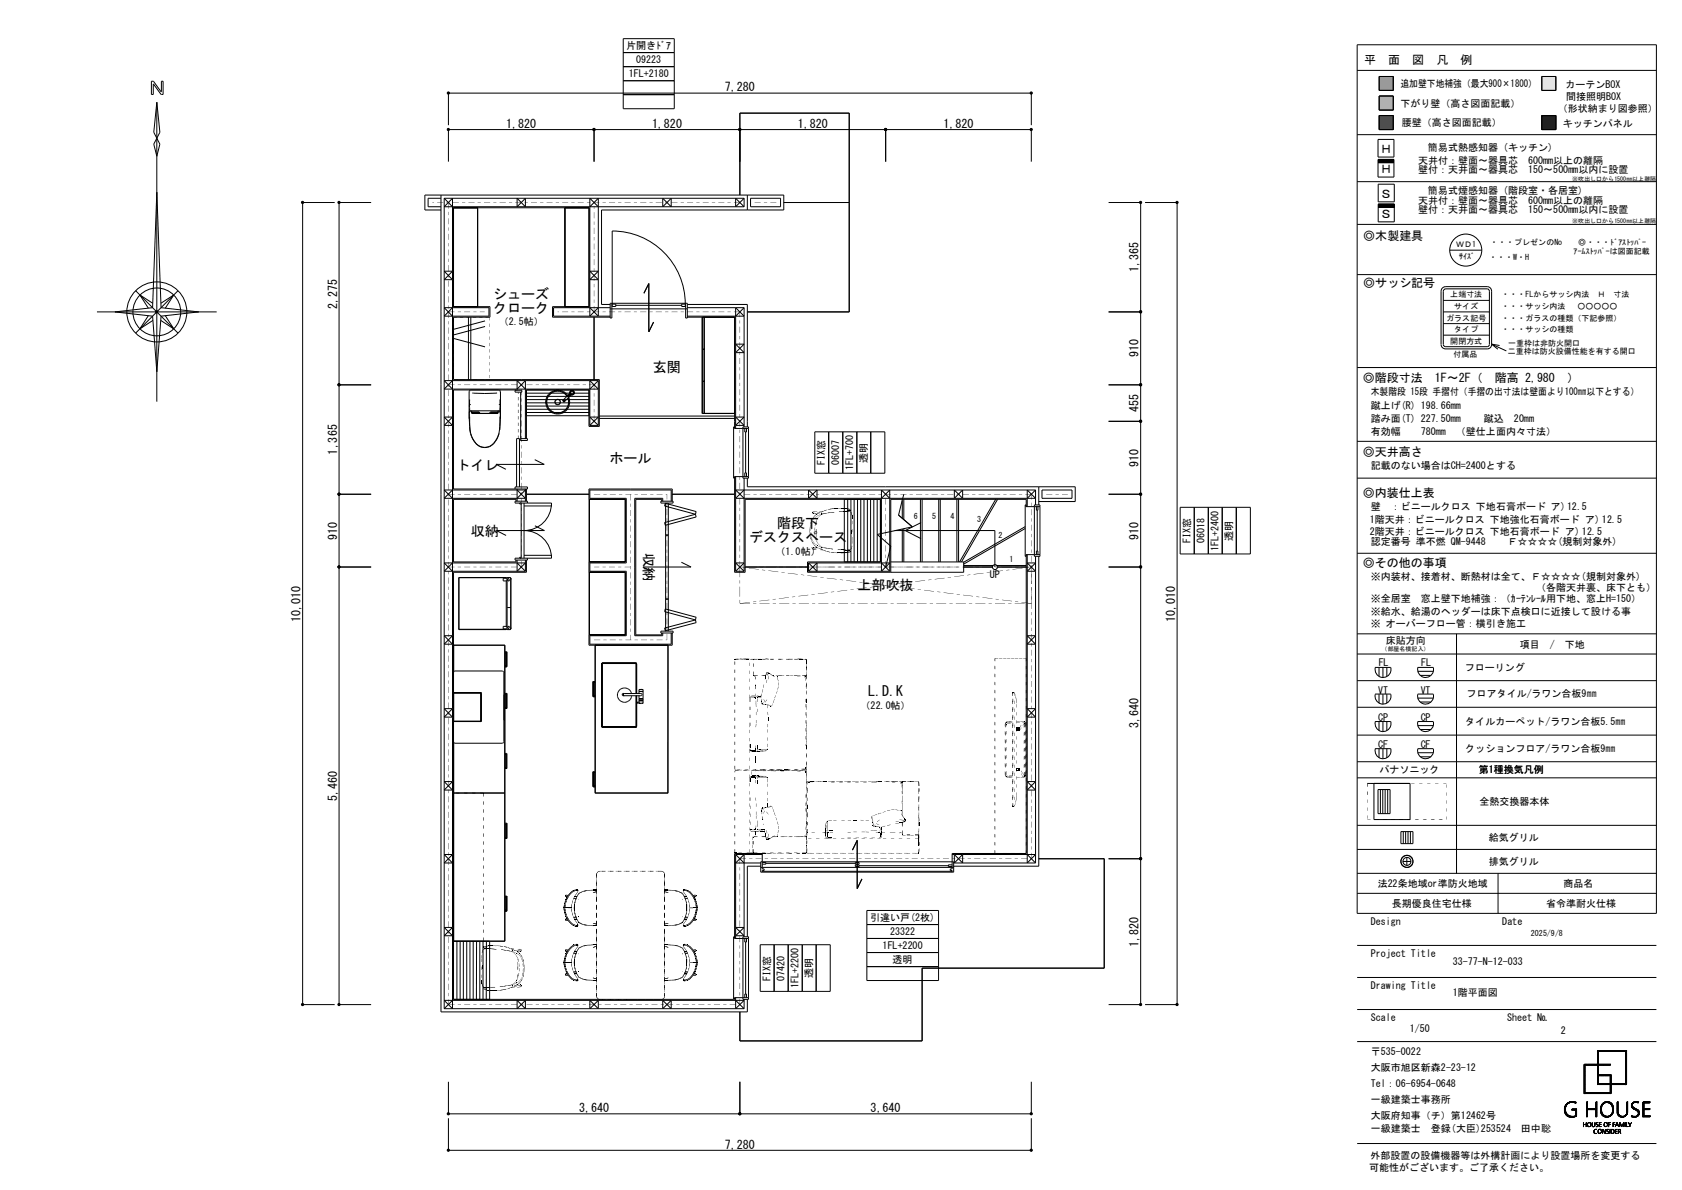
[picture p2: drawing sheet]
<svg xmlns="http://www.w3.org/2000/svg" width="420mm" height="297mm" viewBox="0 0 420 297" stroke-linecap="round" stroke-linejoin="round" font-family="sans-serif">
<defs><g id="words">
<g font-size="3.5">
<text x="123.1" y="74.5">シューズ</text>
<text x="123.1" y="78">クローク</text>
<text x="163" y="92.8">玄関</text>
<text x="114" y="117.3">トイレ</text>
<text x="152.2" y="115.5">ホール</text>
<text x="194.1" y="131.9">階段下</text>
<text x="117.6" y="133.7">収納</text>
<text x="187.1" y="135.3">デスクスペース</text>
<text x="160.8" y="138.1" transform="rotate(90 160.8 138.1)">収納</text>
<text x="214.1" y="147.3">上部吹抜</text>
<text x="216.7" y="173.7">L.D.K</text>
</g>
<g font-size="3">
<text x="340.7" y="16.1">平　面　図　凡　例</text>
<text x="181" y="22.8">7,280</text>
<text x="126.4" y="31.9">1,820</text>
<text x="162.8" y="31.9">1,820</text>
<text x="199.2" y="31.9">1,820</text>
<text x="235.6" y="31.9">1,820</text>
<text x="344.6" y="38.3">Ｈ</text>
<text x="344.6" y="43.3">Ｈ</text>
<text x="344.6" y="49.4">Ｓ</text>
<text x="340.4" y="59.8">◎木製建具</text>
<text x="344.6" y="54.4">Ｓ</text>
<text x="284.3" y="67.9" transform="rotate(-90 284.3 67.9)">1,365</text>
<text x="340.4" y="71.7">◎サッシ記号</text>
<text x="84.2" y="77.1" transform="rotate(-90 84.2 77.1)">2,275</text>
<text x="284.3" y="89.2" transform="rotate(-90 284.3 89.2)">910</text>
<text x="340.3" y="95.3">◎階段寸法　1F～2F（　階高 2,980　）</text>
<text x="284.3" y="102.8" transform="rotate(-90 284.3 102.8)">455</text>
<text x="84.2" y="113.5" transform="rotate(-90 84.2 113.5)">1,365</text>
<text x="340.3" y="113.7">◎天井高さ</text>
<text x="284.3" y="116.5" transform="rotate(-90 284.3 116.5)">910</text>
<text x="340.3" y="124">◎内装仕上表</text>
<text x="84.2" y="134.7" transform="rotate(-90 84.2 134.7)">910</text>
<text x="284.3" y="134.7" transform="rotate(-90 284.3 134.7)">910</text>
<text x="340.3" y="141.4">◎その他の事項</text>
<text x="75.1" y="155.1" transform="rotate(-90 75.1 155.1)">10,010</text>
<text x="293.4" y="155.1" transform="rotate(-90 293.4 155.1)">10,010</text>
<text x="284.3" y="181.7" transform="rotate(-90 284.3 181.7)">3,640</text>
<text x="84.2" y="199.9" transform="rotate(-90 84.2 199.9)">5,460</text>
<text x="284.3" y="236.3" transform="rotate(-90 284.3 236.3)">1,820</text>
<text x="144.6" y="277.6">3,640</text>
<text x="217.4" y="277.6">3,640</text>
<text x="181" y="286.7">7,280</text>
</g>
<g font-size="2.5">
<text x="156.4" y="12.3">片開きﾄﾞｱ</text>
<text x="158.9" y="15.8">09223</text>
<text x="157" y="19.3">1FL+2180</text>
<text x="349.7" y="21.8">追加壁下地補強（最大900×1800）</text>
<text x="390.9" y="21.9">カーテンBOX</text>
<text x="349.7" y="26.8">下がり壁（高さ図面記載）</text>
<text x="389" y="28.1">（形状納まり図参照）</text>
<text x="391.1" y="25">間接照明BOX</text>
<text x="350" y="31.5">腰壁（高さ図面記載）</text>
<text x="390.3" y="31.6">キッチンパネル</text>
<text x="354.1" y="40.9">天井付：壁面～器具芯　600mm以上の離隔</text>
<text x="356.5" y="37.8">簡易式熱感知器 (キッチン)</text>
<text x="354.1" y="43.3">壁付：天井面～器具芯　150～500mm以内に設置</text>
<text x="354.1" y="50.8">天井付：壁面～器具芯　600mm以上の離隔</text>
<text x="354.1" y="53.3">壁付：天井面～器具芯　150～500mm以内に設置</text>
<text x="356.5" y="48.3">簡易式煙感知器 (階段室・各居室)</text>
<text x="124.5" y="81.2">（2.5帖）</text>
<text x="342.3" y="98.7">木製階段 15段 手摺付（手摺の出寸法は壁面より100㎜以下とする）</text>
<text x="342.3" y="102">蹴上げ(R) 198.66mm</text>
<text x="342.3" y="105.3">踏み面(T) 227.50mm</text>
<text x="370.5" y="105.2">蹴込　20mm</text>
<text x="342.3" y="108.6">有効幅</text>
<text x="354.8" y="108.6">780mm　（壁仕上面内々寸法）</text>
<text x="206" y="116.1" transform="rotate(-90 206 116.1)">FIX窓</text>
<text x="209.5" y="116.1" transform="rotate(-90 209.5 116.1)">06007</text>
<text x="213" y="117.3" transform="rotate(-90 213 117.3)">1FL+700</text>
<text x="216.5" y="115.4" transform="rotate(-90 216.5 115.4)">透明</text>
<text x="342.3" y="117.1">記載のない場合はCH=2400とする</text>
<text x="342" y="130.6">1階天井：ビニールクロス 下地強化石膏ボード ア) 12.5</text>
<text x="342.3" y="127.3">壁　：ビニールクロス 下地石膏ボード ア)12.5</text>
<text x="297.3" y="135.5" transform="rotate(-90 297.3 135.5)">FIX窓</text>
<text x="300.8" y="135.5" transform="rotate(-90 300.8 135.5)">06018</text>
<text x="304.2" y="137.5" transform="rotate(-90 304.2 137.5)">1FL+2400</text>
<text x="307.8" y="134.9" transform="rotate(-90 307.8 134.9)">透明</text>
<text x="342" y="133.5">2階天井：ビニールクロス 下地石膏ボード ア) 12.5</text>
<text x="342.3" y="136.1">認定番号 準不燃 QM-9448　　Ｆ☆☆☆☆(規制対象外)</text>
<text x="193.7" y="138.5">（1.0帖）</text>
<text x="247.2" y="144.3">UP</text>
<text x="342.3" y="144.7">※内装材、接着材、断熱材は全て、Ｆ☆☆☆☆(規制対象外)</text>
<text x="383.5" y="147.6">（各階天井裏、床下とも）</text>
<text x="342.3" y="150.2">※全居室　窓上壁下地補強：（ｶｰﾃﾝﾚｰﾙ用下地、窓上H=150）</text>
<text x="342.3" y="153.4">※給水、給湯のヘッダーは床下点検口に近接して設ける事</text>
<text x="342.3" y="156.6">※ オーバーフロー管：横引き施工</text>
<text x="346.1" y="160.7">床貼方向</text>
<text x="379.5" y="161.8">項目　/　下地</text>
<text x="344.3" y="166.3">FL</text>
<text x="354.9" y="166.3">FL</text>
<text x="365.8" y="167.6">フローリング</text>
<text x="344.1" y="173.1">VT</text>
<text x="354.7" y="173.1">VT</text>
<text x="214.9" y="176.9">（22.0帖）</text>
<text x="344.1" y="179.9">CP</text>
<text x="354.8" y="180">CP</text>
<text x="366.2" y="174.1">フロアタイル/ラワン合板9㎜</text>
<text x="365.9" y="180.8">タイルカーペット/ラワン合板5.5㎜</text>
<text x="344.1" y="186.7">CF</text>
<text x="354.8" y="186.7">CF</text>
<text x="365.9" y="187.6">クッションフロア/ラワン合板9㎜</text>
<text x="344.4" y="193">パナソニック</text>
<text x="369.3" y="193">第1種換気凡例</text>
<text x="366.9" y="201">全熱交換器本体</text>
<text x="369.2" y="209.9">給気グリル</text>
<text x="369.2" y="215.9">排気グリル</text>
<text x="344" y="221.4">法22条地域or準防火地域</text>
<text x="390.4" y="221.4">商品名</text>
<text x="347.6" y="226.4">長期優良住宅仕様</text>
<text x="386" y="226.4">省令準耐火仕様</text>
<text x="217.3" y="229.9">引違い戸(2枚)</text>
<text x="222.3" y="233.4">23322</text>
<text x="342.3" y="230.8">Design</text>
<text x="375.1" y="230.8">Date</text>
<text x="220.4" y="236.9">1FL+2200</text>
<text x="342.3" y="238.8">Project Title</text>
<text x="192.4" y="244.7" transform="rotate(-90 192.4 244.7)">FIX窓</text>
<text x="195.9" y="244.7" transform="rotate(-90 195.9 244.7)">07420</text>
<text x="202.9" y="244.1" transform="rotate(-90 202.9 244.1)">透明</text>
<text x="222.9" y="240.4">透明</text>
<text x="362.8" y="241">33-77-N-12-033</text>
<text x="199.4" y="246.6" transform="rotate(-90 199.4 246.6)">1FL+2200</text>
<text x="342.3" y="246.8">Drawing Title</text>
<text x="362.8" y="248.7">1階平面図</text>
<text x="342.3" y="254.8">Scale</text>
<text x="352" y="257.7">1/50</text>
<text x="376.3" y="254.8">Sheet №</text>
<text x="342.3" y="263.4">〒535-0022</text>
<text x="389.8" y="258">2</text>
<text x="342.3" y="267.4">大阪市旭区新森2-23-12</text>
<text x="342.3" y="271.4">Tel：06-6954-0648</text>
<text x="342.3" y="275.4">一級建築士事務所</text>
<text x="342.3" y="279.4">大阪府知事（チ）第12462号</text>
<text x="342.3" y="282.6">一級建築士　登録(大臣)253524　田中聡</text>
<text x="341.9" y="292.3">可能性がございます。ご了承ください。</text>
<text x="342.2" y="289.2">外部設置の設備機器等は外構計画により設置場所を変更する</text>
</g>
<g font-size="2">
<text x="363.6" y="61.8">ＷＤ1</text>
<text x="364.4" y="64.6">ｻｲｽﾞ</text>
<text x="371.8" y="64.8">・・・W・H</text>
<text x="372.1" y="61.1">・・・プレゼンのNo</text>
<text x="392.9" y="63.4">ｱｰﾑｽﾄｯﾊﾟｰは図面記載</text>
<text x="394.1" y="61.1">◎・・・ﾄﾞｱｽﾄｯﾊﾟｰ</text>
<text x="362.1" y="74.3">上端寸法</text>
<text x="363.1" y="77.1">サイズ</text>
<text x="374.9" y="77.1">・・・サッシ内法　 ○○○○○</text>
<text x="374.9" y="74.3">・・・FLからサッシ内法　Ｈ　寸法</text>
<text x="361.1" y="80">ガラス記号</text>
<text x="363.1" y="82.9">タイプ</text>
<text x="374.9" y="82.9">・・・サッシの種類</text>
<text x="374.9" y="80">・・・ガラスの種類（下記参照）</text>
<text x="362.1" y="85.8">開閉方式</text>
<text x="363" y="89">付属品</text>
<text x="376.5" y="88.4">二重枠は防火設備性能を有する開口</text>
<text x="376.6" y="86.4">一重枠は非防火開口</text>
<text x="228.2" y="129.5">6</text>
<text x="232.8" y="129.5">5</text>
<text x="237.3" y="129.5">4</text>
<text x="244" y="130.3">3</text>
<text x="249.3" y="134.2">2</text>
<text x="252.1" y="140.3">1</text>
<text x="382.3" y="233.6">2025/9/8</text>
</g>
<g font-size="1.5">
<text x="392.6" y="45.1">※吹出し口から1500㎜以上離隔</text>
<text x="392.6" y="55.8">※吹出し口から1500㎜以上離隔</text>
<text x="345" y="162.6">（部屋名横記入）</text>
</g>
</g></defs>
<path d="M344.4 19.1h3.5v3.5h-3.5z" fill-rule="evenodd" fill="#979797" stroke="#979797" stroke-width=".25"/>
<g fill="none" stroke="#000" stroke-width=".25">
<path d="M155.6 9.7h12.8v17.4h-12.8zM155.6 13.1h12.8M155.6 16.6h12.8M338.9 17.6h74.7M338.9 11.2h74.7v216.8h-74.7zM344.4 19.1h3.5v3.5h-3.5zM385 19.1h3.5v3.5h-3.5zM37.8 20.3h.5l1.9 2.6 .1-2.6h.4v3.3h-.5l-1.9-2.6v2.6h-.5zM39.2 25.5l.7 7.5-1.5 3 .8 3 .7-3-1.5-3zM39.2 25.5v74.7M112 31.2v-8h145.5v8M148.3 32.3v8"/>
<path d="M155.6 20.2h12.8M155.6 23.6h12.8M221.1 32.3v8M338.9 33.6h74.7M344.1 34.8h4v4.4h-4zM344.1 39.8h4v4.4h-4zM344.1 39.9h4M344.1 39.8h4M344.4 24h3.5v3.5h-3.5zM344.4 28.8h3.5v3.5h-3.5zM385 28.8h3.5v3.5h-3.5zM39.2 48l1 28.8 9.4 1.1-9.4 1-1 13.9-1.1-13.9-9.4-1 9.4-1.1z"/>
<path d="M83.6 50.5h-8v200.2h8M92.7 50.5h-8v200.2h8M110.1 49.5h-3.2v2.1h3.2M110.1 52.4h-4v-3.7h89.6v3.7h-45.5v23.6h2.2M110.1 48.7v203.9h76.5v-3.2M110.9 49.5h74.9M110.9 49.5v202.3M110.9 49.5l2.1 2.1M112 40.3v-8h145.5v8M119.3 51.9v24.6M129.1 49.5v2.1l2.1-2.1v2.1zM141.1 51.9v24.6"/>
<path d="M147.3 51.6l2.1-2.1v29.4l-2.1-2.1M149.4 51.6l-2.1-2.1v29.4l2.1-2.1M165.5 49.5l2.1 2.1v-2.1l-2.1 2.1zM184.7 48.7v-20.5h27.3v49.7h-25.4M185.8 51.6h-74.9l2.1-2.1v202.3l-2.1-2.1h74.9l-2.1 2.1v-2.8M185.8 49.5l-2.1 2.1v-2.1l2.1 2.1M185.8 49.5v2.1M186.6 48.7v3.7M187.4 49.5h7.5v2.1h-7.5zM195.7 50.5h16.3M276.8 50.5h8v200.2h-8M285.9 50.5h8v200.2h-8"/>
<path d="M338.9 56h74.7M338.9 45.3h74.7M344.1 40.6h4M344.1 40.5h4M344.1 40.4h4M344.1 40.3h4M344.1 40.2h4M344.1 40.1h4M344.1 40h4M344.1 51.7h4M344.1 46h4v4.4h-4zM344.1 51h4v4.4h-4z"/>
<path d="M344.1 51.6h4M344.1 51.5h4M344.1 51.4h4M344.1 51.3h4M344.1 51.2h4M344.1 51.1h4M24.2 77.9h29.9M33.9 72.6l10.5 10.5M37 78.8l-2.1 3.3 3.3-2.1M38.1 75.7l-3.2-2.1 2.1 3.3M40.2 75.7l3.2-2.1-2.1 3.3M41.3 78.8l2.1 3.3-3.3-2.1"/>
<path d="M44.4 72.6l-10.5 10.5M110.9 67.7h2.1l-2.1 2.1h2.1zM113 76.8l-2.1 2.1h11.2v-2.1h-11.2l2.1 2.1M117 79.2v15.5M117.6 79.2v15.5M147.3 67.7h2.1l-2.1 2.1h2.1zM148.3 79.2v15.5M152.4 79.2h-14.4v-2.7h9.1v-24.6h-33.9v24.6h9.1v2.7h-9.1v15.5h36.4v11.7h-2.5v-9.1h-15.7v12.2M152.4 76.8h-14.2v2.1h14.2M152.4 77.1h19.2M152.8 75.7v3.7h-.4v-3.7h19.2v3.7h-.4v-3.7M152.9 75.9h.9v.6h-.9v-18.8a18.2 18.2 0 0 1 18.2 18.2"/>
<path d="M153.8 76.2h16.4M160.8 73.2l1.2-2.4v12l1.2-2.4M170.2 75.9h.9v.6h-.9zM171.6 79.2h11.8v27.7h3.5M171.6 76h15v30.6M171.6 78.9h14.2l-2.1-2.1v30.1M171.6 76.8h14.2M175.3 79.2v24h8.1M175.5 79.2v24M175.8 79.2h.1M175.9 79.2v24M185.8 76.8v29.8"/>
<path d="M185.8 76.8l-2.1 2.1M276.8 77.9h8M338.9 68.5h74.7M360.4 77.9h11.5M360.4 75h11.5M360.9 71.5h10.4a1.1 1.1 0 0 1 1.1 1.2v13.2a1.07 1.07 0 0 1-1.1 1.2h-10.4M360.9 72.1h10.4l.3 .1 .3 .5-.1 13.6-.5 .2h-10.4M361 72.1l-.4 .2-.2 .4v13.3l.1 .3 .5 .2M361 71.5a1.14 1.14 0 0 0-1.2 1.2v13.2a1.1 1.1 0 0 0 1.2 1.2M362 62.4h8M84.7 96.1h8M113 95l-2.1 2.1h38.5l-2.1-2.1v11.2"/>
<path d="M113.4 84.5l7.7 2.1M117.3 99.7l-.1 3.5M117.3 97.8h.1M117.6 97.3l-.5 .4 .1 6.9M117.9 98.1l3.1 .1 3.1-.1M121.1 80.1l-7.7 2.1M121.1 81.5l-7.7 2.1M124.5 97.3l.5 .4-.1 6.9M124.8 97.8h.1M124.8 99.7v1.9M128.6 97.4h1.7v.5h-1.7zM128.9 97.4l-15.7-.1v24.7h18.5v-.5h-3.1v.5"/>
<path d="M129.1 97.1l2.1-2.1v14.5M130 97.9v11.6M131.2 97.1l-2.1-2.1v2.4M131.4 99.7h15.7M131.4 98.9h15.7M131.4 98.1h15.7M137.1 98.6l-.6 1.3v.9l.3 .9M137.2 98.6l-.6 1.3v.9l.3 .9M138.8 99.8l.4-.1 .6 .3M138.8 99.8l-.2 .4M138.8 99.8l-.2 .7M139.2 99.7l-.4 .1"/>
<path d="M139.5 99.7l.3 .3M139.8 100v.7M139.8 100l.1 .2M140.5 99.9l.3 .4M140.5 99.9l.4 .4M140.6 98a2.8 2.8 0 0 0-3.4 .6M140.6 98l1 .8M140.6 97.9a2.73 2.73 0 0 0-3.5 .7M140.6 97.9l.5 .3M140.7 99.9h-.2M140.8 99.9v.1M140.8 99.9h.1"/>
<path d="M140.8 100l.2 .1M140.8 100l.1 .2M141.4 98.6l.2 .3M141.8 98.7a3 3 0 0 0-5.1 .2 3 3 0 0 0 2.4 4.5 3 3 0 0 0 2.9-4.2M141.8 99.4a2.74 2.74 0 0 1-1.2 3.3 2.74 2.74 0 0 1-3.4-.6M141.9 99.4h.1M141.9 99.4a2.8 2.8 0 0 1-1.2 3.4 2.8 2.8 0 0 1-3.6-.6M142.3 98a.55 .55 0 0 1 .6-.5 .55 .55 0 0 1 .5 .6 .55 .55 0 0 1-.7 .5M142.3 98v.2M142.4 98l-1.8 1.9h.2M142.5 98.3l-.6 .8M142.5 98.3l-.7 .7"/>
<path d="M142.5 97.7l.5-.1 .2 .6a.41 .41 0 0 1-.6 .2 .41 .41 0 0 1-.1-.7zM142.6 98.3l-.7 .8M142.8 98.4l-1.8 1.8M149.4 95h-38.5l2.1 2.1M149.4 95v11.2M149.4 95l-2.1 2.1M175.5 95.2h.4M175.5 87.2h.4M175.8 87.2h.1M175.8 95.2h.1M183.7 85.9h2.1l-2.1 2.1h2.1zM276.8 96.1h8"/>
<path d="M338.9 91.7h74.7M360.4 80.8h11.5M360.4 83.7h11.5M372.4 85.9l3.7 1.7M372.4 85.9l2 .3M372.4 85.9l1.6 1.3M110.9 104.1h2.1l-2.1 2.1h2.1zM117.3 102.5h7.5M117.3 102.6h-.1M117.3 104v2.4a6.4 6.4 0 0 0 .8 3.2M117.3 102.6l-.1 .4a13.2 13.2 0 0 0 .5 5.9l.3 .7M117.3 102.6h.4"/>
<path d="M117.5 100.8l-.2 .3M117.7 102.6l.1 .6h6.5v-.4l-1.9 .1M117.7 102.6v.5M117.8 103h1.8M117.8 102.9h1.8M117.8 102.8l1.9 .1M118 109.6a3.9 3.9 0 0 0 2.4 2M119.3 111.1l.5 .4M119.7 102.9l.1 .3M119.7 102.9v.3M122.4 102.9l-.1 .3M122.4 102.9v.3"/>
<path d="M122.5 103h1.8M122.5 102.9h1.8M122.8 111.1a2.8 2.8 0 0 1-2.4 .5M122.8 111.1a3.1 3.1 0 0 1-2.4 .5M124.3 108.9l-.6 1.3-.9 .9M124.4 102.6l.5 .1-.1 4.6M124.4 102.6l-.1 .5M124.4 108.9l-.7 1.3-.9 .9M124.4 102.6l-.1 .1M124.6 100.8l.2 .3M124.8 101.7v.8M124.8 102.5v.5"/>
<path d="M124.8 104l-.1 3.3-.4 1.6M129.9 109.5h1.8v.4h-1.8zM131.4 103.8h15.7M131.4 103h15.7M131.4 102.2h15.7M131.4 101.3h15.7M131.4 100.5h15.7M133.5 114.7l2.4 1.2h-12l2.4 1.2M136.9 101.7l.3 .4M138.6 100.5l.4 .5M139 101h.5M139.8 100.7l-.3 .3"/>
<path d="M140.8 100.3h.1M140.9 100.1h.1M140.9 100.3h.1M140.9 100.2h.1M141 100.1l-.1 .2M147.3 106.2h2.1M147.3 106.2l2.1-2.1h-2.1l2.1 2.1M149.6 103.8h33.8M149.6 104.4h33.8M183.4 106.6h-.2v12.7h.2M183.7 119v23.6M183.7 104.1h2.1l-2.1 2.1h2.1z"/>
<path d="M185.5 106.6h1.4v12.7h-1.4zM185.8 119.3v23.3M186 106.9v.9h.4v-.9M186 119v-1h.4v1M186.2 107.8v10.2M186.6 119.3v2.2h81.9v3.7h-9.1M186.9 119h-3.5v23.8h2.7v-18.2h33.7v15.7h-18.2v2.5h39v-2.5h-18.2M203.5 107.8h17.4v10.3h-17.4zM206.9 107.8v10.3M210.4 107.8v10.3M214 107.8v10.3M217.4 107.8v10.3"/>
<path d="M276.8 105.2h8M338.9 110.2h74.7M338.9 119.3h74.7M84.7 123.4h8M113 124.4l-2.1-2.1h20.3l-2.1 2.1M113 122.3l-2.1 2.1h20.3l-2.1-2.1M128.9 125.1v-.5h-15.7v15.7h15.7v-.5M129 121.5v-12h.7v12M129.1 122v3.1M129.1 139.8v2.8l2.1-2.1h-20.3l2.1 2.1M129.8 125.6v.2h.3M130.1 125.6v13.7"/>
<path d="M130.1 139.1h-.3v.2M130.9 126.3h6.8M130.9 125.6v13.7M130.9 138.6h6.8M131.2 122v3.1M131.2 139.8v2.8M131.4 123.4h15.7M131.4 139.8v3h-18.2v106.6h70.2v-.4h3.5M131.4 122v3.1M131.7 125.6v-.5h-3.1v.5h9.1a6.8 6.8 0 0 1-6.8 6.8 6.9 6.9 0 0 1 6.8 6.9h-9.1v.5h3.1v-.5M133.6 131.2l2.3 1.2h-11.9l2.4 1.2M147.2 124.6v15.7"/>
<path d="M165 125.1h3.1v.5h-3.1zM165.2 125.1v-.5h-6.5v33.9h6.5v-.5M165.5 125.1v-.7h-7v34.3h7v-.7M165.9 130.4l7.8-2 .1 .6-7.7 2.1zM166.1 125.6l7.7 2.1-.1 .7-7.8-2.1zM166.2 133.6h.7M166.2 125.6v31.9M166.9 125.6v31.9M167.6 125.1v-2.8h-20.3v2.1h9.1v16.1h-9.1v2.1h9.1v16.1h-9.1v2.1h20.3v-2.8M167.9 123.4h15.5M167.9 125.1v-3.1h-20.8v2.6h9v15.7h-9v2.5h9v15.7h-9v2.5h20.8v-3M185.8 122.3l-2.1 2.1h74.9l-2.1-2.1v4.1"/>
<path d="M201.9 122.3v2.1l2.1-2.1v2.1zM210.8 124.6v15.7M211.7 124.6v15.7M212.5 124.6v15.7M213.3 124.6v15.7M214.1 124.6v15.7M214.9 124.6v15.7M215.7 124.6v15.7M216.6 124.6v15.7M217.4 124.6v15.7M218.2 124.6v15.7M219 124.6v15.7"/>
<path d="M220.1 124.4l2.1-2.1v20.3M222.2 124.4l-2.1-2.1v20.3l2.1-2.1h-20.3M222.4 136.4l-1.3 5.1M222.4 136.3h.1M223.4 132.4h25v9.1M225.3 124.9v4.4M225.3 132v8.3M225.7 123.4l-1.3 5.2 3.4 2.9-8.8 1.9 3.4 2.9M225.7 124.6v5.1M225.7 132v8.3M229.8 124.6v15.7M230 130.4l-4 2 4 2.1"/>
<path d="M230.3 124.6v15.7M234.4 124.6v15.7M234.8 124.6v15.7M238.3 122.3l2.1 2.1v-2.1l-2.1 2.1zM238.9 124.6v15.7M239.4 124.6v15.7M248.6 124.6l-9 15.7M249.1 124.6l-9 15.7M256 131.9l-15.4 8.9M256 131.4l-15.4 8.9M256.2 126.4v-1.8h-33.8v18.2M256.2 138.4v74.6h-18.5v3.9h-.4v.4h.4v.4"/>
<path d="M256.5 138.4v77l2.1-2.1h-20.9M258.3 126h1.4v12.9h-1.4zM258.6 122.3h-74.9l2.1 2.1M258.6 122.3v3.7M258.6 138.9v76.5M258.6 122.3l-2.1 2.1M258.8 126.4v.9h.4v-.9M258.8 138.4v-.9h.4v.9M259 127.3v10.2M259.4 138.9v77.3h-21.3M259.4 121.5v4.5M259.7 126.4h-3.5v-.4h-.2v12.9h.2v-.5h3.5"/>
<path d="M260.2 122.3h7.5v2.1h-7.5zM276.8 123.4h8M294.7 126.6h17.5v11.7h-17.5zM298.2 126.6v11.7M301.7 126.6v11.7M305.2 126.6v11.7M308.7 126.6v11.7M338.9 138.1h74.7M84.7 141.5h8M110.9 158.7h2.1l-2.1 2.1h2.1zM113 140.5l-2.1 2.1h20.3M114.6 157.1h11.8"/>
<path d="M114.6 144.2h11.8M114.6 144.2v12.9M114.6 157.1h.1M114.6 144.1h11.8v.2M114.6 144.1v13M114.6 144.1v.1M126.4 157v.1h-11.8M126.4 145v11.3M126.4 144.3h.2M126.6 145h-1v-.7h1.3l.3 .3v.4h-.4v-.4h-.2v12.1h.2v-.4h.4v.4l-.3 .3h-1.3v-.7h1M126.6 144.3v-.2l1 .2v12.7l-.2 .1h-.8v-.1M126.6 151.6h1"/>
<path d="M129.1 140.5l2.1 2.1M147.2 142.8v15.7M147.2 140.2h8.9M165 157.5h3.1v.5h-3.1zM165.9 156.8l7.8-2.1 .1 .7-7.7 2zM166.1 152l7.7 2.1-.1 .6-7.8-2zM166.2 149.5h.7M170.1 140.3l2.5 1.2h-12.1l2.4 1.2M183.7 142.6l2.1-2.1h-2.1l2.1 2.1M183.7 142.6h2.1M186.1 141.5h15.5M201.9 142.6h20.3"/>
<path d="M201.9 140.5v2.1M201.9 140.5l2.1 2.1v-2.1l-2.1 2.1M220.1 140.5l2.1 2.1M240.6 141.5h7.2M240.6 141.1h7.4M248.8 141.1h7.4M249 141.5h7.2M256.5 140.5l2.1 2.1h-2.1l2.1-2.1zM256.5 158.7h2.1l-2.1 2.1h2.1zM276.8 141.5h8M338.9 158.2h74.7M363.7 158.2v59.8"/>
<path d="M110.9 176.9h2.1l-2.1 2.1h2.1zM113.2 161h12.9v73.9h-12.9M113.3 161l-.1 6.8M113.3 167.6l12.1-.1 .4 .2v17.6l-.4 .2-12.1-.1M120.1 172.9v.1M120.1 172.8v7.3zM120.1 172.9h-6.9M125.8 173.4v6.3M126 161v73.9M126.1 176.8h.4M126.1 173.3h.2v3.3h-.2M126.1 162.9h.2v3.3h-.2"/>
<path d="M126.1 162.6l.4 .1v3.7h-.4M126.1 173.1h.4v3.7M148.1 170.1v3.8h.5M148.3 170.3v3.4h.3M148.3 170.3h.3M148.6 170.1h-.5v3.8M148.6 161v36.9M148.6 161v37M150.3 165.6l-.1 .1M150.3 165.7l.1 15.8M150.4 165.5l-.1 .1M150.4 165.5l8.4 .1"/>
<path d="M150.4 165.6v15.8M150.4 165.6h-.1M150.5 165.5l-.1 .1M155.7 173.2v.4M155.7 173.6l.2 .1zM155.8 173.1h-.1M155.9 173.1l-.5 .2 .1 .4h4.5l.3-.2-.2-.4-4.4 .1M157.7 173.1a1.8 1.8 0 0 0-2.9-1 1.8 1.8 0 0 0 .3 3 1.8 1.8 0 0 0 2.6-1.4M158.8 165.6h.1M158.8 165.6v7.5M158.8 173.7v7.7M158.8 165.5l.1 .2-8.6-.1"/>
<path d="M158.9 165.5v.1M158.9 165.6v7.5M158.9 173.7v7.6M158.9 165.6h-.1M158.9 165.5v7.6M158.9 173.7v7.7M158.9 165.5h-8.6v15.9M159 175.5h.7M159 175.3l.1 .1M159 175.3h.1M159.1 175.4l-.1 .1M159.6 175.5h1"/>
<path d="M159.6 172.6h1M159.6 174.4h1M159.6 173.7v1.6M159.6 175.5h.1M159.6 175.5l.1 .1M159.6 172.1v1M159.7 172.1h-.1h1M159.7 175.3h-.7M159.7 174.4h.1M159.8 175.6h.1M159.9 175.6h.1M159.9 172.1h.1"/>
<path d="M159.9 175.6h.2M160.1 172v.1M160.1 172.1h.2M160.4 174.4h.1M160.4 172.1h.2M160.5 172.1l.1 3.4M160.5 172.2h.1M160.6 174.8l-1 .1M160.6 175.5l-.2 .1M166.8 161v37M256.5 176.9h2.1l-2.1 2.1h2.1zM338.9 163.2h74.7"/>
<path d="M338.9 169.9h74.7M338.9 176.5h74.7M343.4 173.2h3.9M343.4 166.6h3.9a1.99 1.99 0 0 1-2 2.5 1.99 1.99 0 0 1-1.9-2.5zM343.4 173.3a1.99 1.99 0 0 0 1.9 2.4 1.99 1.99 0 0 0 2-2.4M344.3 166.6v2.2M344.3 173.3v2.2M345.3 166.6v2.5M345.3 173.3v2.5M346.3 166.6v2.2M346.3 173.3v2.2M354 173.2h3.9"/>
<path d="M354 167.6h3.9M354 174.2h3.9M354 166.6h3.9a1.99 1.99 0 0 1-1.9 2.5 1.99 1.99 0 0 1-2-2.5zM354 173.3a1.99 1.99 0 0 0 2 2.4 1.99 1.99 0 0 0 1.9-2.4M354.6 168.6h2.7M354.6 175.2h2.7M110.9 195.1h2.1l-2.1 2.1h2.1zM113.2 180.1h6.9M113.2 185.2l.1 49.7M113.2 180h6.9M113.3 198h12.7M113.3 180v-7h6.8v7"/>
<path d="M113.3 197.9h12.7M120.1 180v.1M126.1 188h.4v3.8h-.4M126.1 188.3h.2v3.3h-.2M126.3 188.3h.1M148.1 192.6v3.7M148.6 192.8h-.3v3.3h.3M148.6 197.9l18.2 .1M148.6 192.6h-.5v3.7h.5M148.6 197.9v.1M148.6 198h18.2M150.2 181.3l.2 .1"/>
<path d="M150.2 181.3l.1 .1M150.3 181.4h8.6M150.3 181.4l.1 .1M150.3 181.3v.1M150.3 181.4h.1M150.4 181.4h8.5M158.7 181.4h.1M158.8 181.4h.1M158.9 181.4l-.1 .1M158.9 181.4v-.1v.1M256.5 195.1h2.1l-2.1 2.1h2.1zM338.9 194.1h74.7"/>
<path d="M338.9 183.5h74.7M338.9 190.1h74.7M341.4 195.5h10.7v9.1h-9v-9.1M343.4 180.1h3.9a1.99 1.99 0 0 1-2 2.5 1.99 1.99 0 0 1-1.9-2.5zM343.4 186.9h3.9a1.99 1.99 0 0 1-2 2.5 1.99 1.99 0 0 1-1.9-2.5zM344.1 197.1h3v6h-3zM344.3 180.1v2.2M344.3 186.9v2.2M344.7 197.1v6M345.3 197.1v6M345.3 180.1v2.5M345.3 186.9v2.5"/>
<path d="M345.9 197.1v6M346.3 180.1v2.2M346.3 186.9v2.2M346.5 197.1v6M354 180.1h3.9M354 181.1h3.9M354 186.9h3.9M354 187.9h3.9M354 180.1a1.99 1.99 0 0 0 2 2.5 1.99 1.99 0 0 0 1.9-2.5M354 186.9a1.99 1.99 0 0 0 2 2.5 1.99 1.99 0 0 0 1.9-2.5M354.6 182.1h2.7M354.6 188.9h2.7"/>
<path d="M110.9 213.3h2.1l-2.1 2.1h2.1zM126.1 205.4h.4v3.9h-.4M126.1 205.7h.2M126.3 205.7v3.3h-.2M183.7 213.3v20.9M183.7 213.3h6.6M183.7 213.3l2.1 2.1M189.9 216.2h-3.3v17.6M189.9 215.4h-6.2l2.1-2.1v20.5M189.9 215.1h48.2v2.6h-48.2zM189.9 216.5h48.2M190.3 217.7v-.4h.5v-.4h-.5v-3.9h-6.9v21.2h3.5"/>
<path d="M190.3 217.5h47.4M190.3 215.3h.9v.4h-.9M191.2 215.5h22.4M212.9 212.2l1.1-2.4v12l1.2-2.4M213.6 215.3h.9v.4h-.9zM213.6 215.9h.9v.4h-.9zM214.5 216.1h22.3M237.7 215.9h-.9v.4h.9M238.1 215.4h20.5M238.3 213.3v2.1l2.1-2.1v2.1zM256.5 213.3l2.1 2.1M259.4 214.3h16.3v27.3h-45.4v18.2h-45.6v-7.2"/>
<path d="M276.8 214.3h8M338.9 218h74.7M338.9 212h74.7M338.9 206h74.7M349.8 207.6h3v3h-3zM350.3 215h2M350.4 207.6v3M351 207.6v3M351.3 214v2M351.6 207.6v3M352.2 207.6v3M374.1 218v10"/>
<path d="M110.9 231.5h2.1l-2.1 2.1h2.1zM114.1 234.9v14.5M114.9 234.9v14.5M115.7 234.9v14.5M116.5 234.9v14.5M117.3 234.9v14.5M118.2 234.9v14.5M119 234.9v14.5M119.8 234.9v14.5M120.6 234.9v14.5M121.5 234.9l-.1 14.5M122.3 234.9v14.5"/>
<path d="M126.1 223.9h.2v3.3h-.2M126.1 223.6h.4v3.8h-.4M126.1 227.5h.4M183.4 233.8h-.2v15.6M183.7 231.5h2.1l-2.1 2.1h2.1zM185.5 233.8h1.4v15.6h-1.4zM186 234.2v.9h.4v-.9M186.2 235.1v13M189.8 235.8h17.5v11.6h-17.5zM193.3 235.8v11.6M196.8 235.8v11.6M200.3 235.8v11.6"/>
<path d="M203.8 235.8v11.6M216.5 227.2h17.9v17.5h-17.9zM216.5 230.8h17.9M216.5 234.2h17.9M216.5 237.7h17.9M338.9 236h74.7M338.9 223h74.7M110.9 251.8h74.9M113 249.7l-2.1 2.1M129.1 249.7v2.1l2.1-2.1v2.1zM147.3 249.7v2.1l2.1-2.1v2.1zM165.5 249.7v2.1l2.1-2.1v2.1z"/>
<path d="M183.7 249.7l2.1 2.1M185.8 249.4v2.4M186 249v-.9h.4v.9M216.5 241.3h17.9M338.9 244h74.7M338.9 252h74.7M338.9 260h74.7M112 270v8h145.5v-8M112 279.1v8h145.5v-8M184.7 270v8M390.6 277.2l.5 .5M390.6 277.1l.4 .4"/>
<path d="M390.6 277l.4 .5M390.6 276.9l.3 .4M390.6 276.7l.3 .4M390.6 276.6l.3 .4M390.6 276.6l.3 .3M390.6 276.5l.3 .3M390.7 277.5l1.3 1.3-.5-.5M390.7 277.4l.5 .5M390.7 277.3l.4 .5M390.7 276.4l.2 .2M390.7 277.6l1.2 1.2M390.7 276.2l.2 .2"/>
<path d="M390.7 277.7l1.1 1.1M390.8 277.9l.8 .8M390.8 277.8l.9 1M390.8 275.9l.2 .3M390.8 276l.3 .1M390.8 275.8l.3 .3M390.9 278.1l.5 .5M390.9 277.2l-.3-.4 .3 .4M390.9 276.7l-.2-.3 .2 .3M390.9 275.7l.2 .4-.2-.3M390.9 275.7l.3 .2-.2-.3 .3 .2M390.9 276.5l-.2-.3 .2 .4"/>
<path d="M391 275.6l.2 .2M391 276.3l-.3-.2 .3 .3M391.1 275.5l.2 .3M391.1 275.5l.2 .2M391.1 275.5l.3 .2M391.2 275.4l.2 .2M391.2 278l-.5-.6 1.4 1.4M391.3 275.3l.3 .2M391.5 275.2l.2 .2M391.5 275.5l-.3-.1 .3 .2M391.6 275.5l-.2-.2 .2 .2M391.6 275.2l.1 .2"/>
<path d="M391.6 275.1l.2 .2M391.6 275.5l-.2-.2 .1 .2M391.6 278.4l.5 .4M391.7 275.1l.2 .2M391.7 275.1l.3 .2M391.7 278.4l.4 .4M391.8 278.4l.4 .4M391.8 278.5l.5 .3-.4-.3M392 278.5l.4 .3-.4-.2M392.1 275l.2 .2M392.1 275l.3 .2M392.1 278.6l.5 .2-.3-.2"/>
<path d="M392.2 275.2l-.3-.2 .2 .3M392.2 275l.3 .2M392.3 275l.3 .2M392.3 278.6l.3 .2M392.4 275l.3 .2M392.4 278.6l.3 .2M392.5 275l.3 .2M392.5 277v.1M392.5 276.9v.2M392.5 276.9l.1 .2M392.5 278.6l.3 .2-.2-.2M392.6 276.8l.3 .3"/>
<path d="M392.6 275l.3 .2M392.6 278.6l.2 .2M392.6 278.6l.4 .2M392.6 276.8l.4 .3-.3-.3M392.6 275l.4 .2M392.7 277.1l-.2-.3 .3 .3M392.7 275l.4 .2M392.7 276.8l.4 .3M392.7 276.8l.3 .3M392.8 278.6l.2 .2M392.8 276.8l.3 .3M392.9 275l.3 .3-.3-.3"/>
<path d="M392.9 276.8l.3 .3M392.9 275l.5 .3M392.9 278.6l.3 .2M393 276.8l.3 .3-.2-.3M393 275l.4 .4M393 278.6l.4 .2M393 276.8l.3 .3M393.1 276.8l.6 .6M393.1 278.8l-.3-.2 .3 .2M393.1 276.8l.6 .5M393.1 275l.4 .4M393.2 276.8l.5 .4"/>
<path d="M393.2 275l.3 .3-.2-.3M393.3 278.5l.2 .2M393.3 276.8l.4 .4M393.4 276.8l.3 .3M393.4 275l.1 .2-.1-.2M393.4 278.1l.3 .4-.3-.3M393.4 278l.3 .4M393.4 278l.3 .3M393.4 277.7l.3 .5-.3-.3M393.4 277.5l.3 .5M393.4 277.4l.3 .3M393.4 277.2l.3 .5"/>
<path d="M393.4 276.8l.3 .1M393.4 278.7l-.2-.2 .3 .2M393.4 278.4l.2 .2M393.4 278.2l.3 .4M393.4 277.5l.3 .3M393.4 277.3l.3 .2M393.5 275.1h.1M393.5 276.8l.2 .1M393.6 276.8l.1 .1M393.7 276.8h.1M395.5 272.9v.1M395.5 272.2l.3 .5"/>
<path d="M395.5 272.1l.3 .3M395.5 271.9l.3 .4M395.5 271.8l.3 .4M395.5 271.5l.3 .5M395.5 271.4l.3 .3M395.5 271.1l.3 .4M395.5 270.9l.3 .3M395.5 270.8l.3 .3M395.5 270.6l.3 .4M395.5 270.5l.3 .3M395.5 270.4l.3 .3M395.5 270.3l.3 .3"/>
<path d="M395.5 270.2l.3 .4-.3-.3M395.5 268.3l.3 .4M395.5 268.5l.3 .3M395.5 268.8l.3 .3M395.5 268.9l.3 .3-.3-.3M395.5 269l.3 .3M395.5 269.1l.3 .3M395.5 269.2l.3 .3-.3-.3M395.5 269.3l.3 .3-.3-.2M395.5 269.4l.3 .3M395.5 269.5l.3 .3M395.5 269.6l.3 .3"/>
<path d="M395.5 270.1l.3 .3M395.5 269.8l.3 .3M395.5 272.5l.5 .5M395.5 272.7l.4 .3-.4-.2 .2 .2M395.5 265.9l.3 .4M395.5 266.3l.3 .2M395.5 266.2l.3 .4-.3-.3M395.5 266.4l.3 .3M395.5 265.7l.3 .3-.2-.1M395.5 265.8l.3 .3M395.5 266.5l.3 .3-.3-.2M395.5 266.7l.3 .2"/>
<path d="M395.5 266.1l.3 .3M395.5 266.3l.3 .3M395.5 267.2l.3 .5M395.5 266.6l.3 .3M395.5 267.3l.3 .2M395.5 267.7l.3 .3M395.5 267.6l.3 .2M395.5 266.8l.3 .3M395.5 267.5l.3 .4-.3-.3M395.5 267.8l.3 .3-.3-.2M395.5 268l.3 .2M395.5 268.3l.3 .2"/>
<path d="M395.5 267.5l.3 .3M395.5 268.4l.3 .2M395.5 267.6l.3 .3M395.5 268.9l.3 .2M395.5 268.1l.3 .3M395.5 268.9l.3 .3M395.5 270.6l.3 .2M395.5 271.4l.3 .2M395.5 271.6l.3 .3M395.5 267.9l.3 .3M395.5 272.8l.2 .2M395.6 265.6l.3 .3"/>
<path d="M395.6 265.9h.2M395.6 273l-.1-.1 .2 .1M395.7 265.9h.1M395.8 271.5l-.3-.2 .3 .3M395.8 271.2l-.3-.2 .3 .4M395.8 268.9l-.3-.3 .3 .4M395.8 269.9l-.3-.2 .3 .3M395.8 270.2l-.3-.3 .3 .4M395.8 265.9l-.3-.3 .3 .3M395.8 267l-.3-.3 .3 .3M395.8 267.2l-.3-.2 .3 .4M395.8 268.3l-.3-.2 .3 .3"/>
<path d="M395.8 272.8l.2 .2M395.9 272.8l.2 .2M395.9 265.6l.3 .3M395.9 265.9l-.3-.3 .5 .3M395.9 273l-.4-.5 .6 .5M396 265.6l.2 .3M396 272.8l.2 .2M396 265.6l.4 .3M396.1 272.8l.3 .2M396.1 265.6l.2 .3M396.2 276.2l.2 .5M396.2 276.1l.2 .4"/>
<path d="M396.2 275.8l.2 .3M396.2 275.7l.2 .4M396.2 275.5l.2 .4-.2-.3M396.2 275.5l.2 .3M396.2 275.3l.2 .2M396.2 275.1l.2 .5M396.2 276.5l.5 .5-.3-.3M396.2 276.4l.4 .6-.4-.5 .2 .4M396.2 278.6l.2 .2M396.2 278.5l.2 .3M396.2 278.3l.2 .5M396.2 278.2l.2 .3-.2-.3"/>
<path d="M396.2 278l.2 .4-.2-.3M396.2 277.8l.2 .3M396.2 277.5l.2 .4M396.2 277.5l.2 .3M396.2 277.4l.2 .3-.2-.2M396.2 277.2l.2 .3M396.2 277l.2 .5-.2-.3M396.2 276.9l.2 .3M396.2 276.7l.2 .5M396.2 272.8l.3 .2-.3-.2M396.2 278.3l.2 .3M396.2 278l.2 .3"/>
<path d="M396.2 277.7l.2 .3M396.2 277.3l.2 .3M396.2 276.6l.2 .4M396.2 275.4l.2 .3M396.2 278.8v-.2l.1 .2M396.2 265.6l.4 .3M396.2 275l.2 .3M396.3 272.8l.2 .2M396.3 272.8l.4 .2M396.3 275h.1M396.4 265.6l.3 .3M396.4 276.2l-.2-.3 .2 .4"/>
<path d="M396.4 275.3l-.2-.3 .2 .3M396.4 275.2l-.2-.2 .2 .2M396.4 276.9h.1M396.4 278.2l-.2-.3 .2 .3M396.4 277h.1M396.5 276.7l.4 .3M396.5 272.8l.2 .2M396.5 265.6l.3 .3M396.6 276.7l.3 .3M396.6 265.6l.3 .3M396.7 276.7l.3 .3M396.7 273l-.2-.2 .3 .2"/>
<path d="M396.7 272.8l.3 .2M396.8 276.7l.3 .3-.3-.3M396.9 276.7l.3 .3M396.9 273l-.2-.2 .3 .2M396.9 265.6l.3 .3-.2-.3M396.9 277l-.3-.3 .4 .3M397 276.7l.3 .3M397 265.9l-.3-.3 .4 .3M397 265.6l.5 .3M397.1 273l-.3-.2 .5 .2M397.1 265.6l.3 .3M397.1 276.7l.4 .3"/>
<path d="M397.2 272.8l.2 .2M397.2 276.7l.4 .3M397.2 273l-.2-.2 .3 .2M397.2 272.8l.3 .2-.2-.2M397.3 277l-.3-.3 .4 .3M397.3 265.6l.3 .3-.3-.3M397.3 276.7l.3 .3M397.3 265.6l.2 .3M397.3 265.6l.4 .3M397.4 276.7l.5 .3M397.4 272.8l.3 .2M397.5 265.6l.4 .3"/>
<path d="M397.6 273l-.3-.2 .3 .2M397.6 277l-.3-.3 .4 .3M397.6 276.7l.3 .3M397.7 276.7l.3 .3M397.7 265.6l.4 .3M397.7 272.8l.3 .2M397.8 276.7l.4 .3M397.8 273l-.3-.2 .4 .2M397.8 272.8l.3 .2M397.8 265.6l.5 .3-.3-.3M397.9 276.7l.3 .3M398 272.8l.1 .2"/>
<path d="M398 276.7l.4 .3M398 272.8l.3 .2M398.1 265.6l.3 .3M398.1 276.7l.6 .6M398.1 272.8l.3 .2-.3-.2M398.1 265.6l.3 .3-.1-.3M398.1 276.7l.6 .7M398.2 276.7l.5 .5-.2-.3M398.2 277l-.3-.3 .4 .3M398.2 272.8l.3 .2M398.2 265.6l.3 .3M398.3 276.7l.4 .5"/>
<path d="M398.3 272.8l.3 .2M398.3 272.8l.2 .2M398.4 272.8l.3 .2M398.5 276.2l.2 .3M398.5 276.1l.2 .4M398.5 275.8l.2 .5M398.5 278.7l.1 .1M398.5 278.6l.2 .2M398.5 278.4l.2 .4-.2-.3M398.5 278.1l.2 .3M398.5 277.9l.2 .3M398.5 277.5l.2 .5"/>
<path d="M398.5 277.3l.2 .2M398.5 277.1l.2 .5M398.5 276.5l.2 .3M398.5 276.8l.2 .3M398.5 277.2l.2 .2M398.5 277.5l.2 .2M398.5 275.3l.2 .2M398.5 275.1l.2 .4-.2-.3M398.5 272.8l.2 .2M398.5 275.3l.2 .3M398.5 275.4l.2 .4M398.5 275.6l.2 .5"/>
<path d="M398.5 275.8l.2 .3M398.5 265.6l.3 .3M398.5 278l.2 .3M398.5 277.9l.2 .4M398.5 277.7l.2 .3M398.5 277.4l.2 .4M398.5 277.3l.2 .4M398.5 278.7v.1M398.5 276.4l.2 .3M398.5 275.3l.2 .4M398.5 275l.2 .2M398.6 272.8l.3 .2"/>
<path d="M398.6 265.6l.5 .6-.2-.3M398.6 265.9l-.3-.3 .4 .3M398.6 275l.1 .2M398.7 272.8l.3 .2-.2-.2M398.7 275v.2M398.7 276.6l-.2-.3 .2 .3M398.7 278.5l-.2-.3 .2 .4M398.7 278.1l-.2-.3 .2 .4M398.7 276.9l-.2-.3 .2 .4M398.7 275.3l-.2-.3 .2 .4M398.7 265.6l.4 .4M398.7 275h.1"/>
<path d="M398.8 272.8l.3 .2M398.8 265.9l-.1-.3 .4 .5M398.8 265.6l.3 .3M398.9 262.5l.2 .2M398.9 262.4l.2 .2zM398.9 262.3l.1 .2M398.9 262.2l.2 .3M398.9 263.6l.2 .3M398.9 263.5l.2 .3-.2-.2M398.9 264.6l.2 .2-.2-.1M398.9 263.4l.2 .2M398.9 263.3l.2 .3"/>
<path d="M398.9 263.2l.2 .3M398.9 262.8l.2 .3M398.9 263.9l.2 .3M398.9 262.6l.2 .3M398.9 262.5l.2 .3M398.9 263.7l.2 .2M398.9 264.8l.2 .3-.2-.2M398.9 263.8l.2 .3M398.9 265l.2 .2M398.9 265.3l.2 .2M398.9 264.2l.2 .3M398.9 265.6l.3 .3"/>
<path d="M398.9 265.6l.2 .3M398.9 264.7l.2 .3M398.9 265.7l.2 .2M398.9 264.9l.2 .3M398.9 265.9l.2 .2M398.9 266l.2 .3M398.9 265.1l.2 .3M398.9 266.1l.2 .3-.2-.2M398.9 266.3l.2 .2M398.9 265.5l.3 .4M398.9 266.6l.2 .2M398.9 266.7l.2 .2"/>
<path d="M398.9 266.7l.2 .4-.2-.2M398.9 266.2l.2 .3M398.9 266.4l.2 .3M398.9 267.2l.2 .2M398.9 267.2l.2 .3-.2-.2M398.9 267.3l.2 .3M398.9 266.8l.2 .3M398.9 267.4l.2 .4-.2-.3M398.9 267.7l.2 .1M398.9 267.1l.2 .3M398.9 267.8l.2 .4M398.9 268l.5 .5z"/>
<path d="M398.9 267.5l.2 .3M398.9 268.2l.2 .2M398.9 267.7l.2 .3M398.9 268.2l.3 .3zM398.9 268.5l.2 .2M398.9 268.1l.4 .4-.2-.2M398.9 268.1l.3 .4M398.9 268.5l.2 .3-.2-.2M398.9 268.6l.2 .3M398.9 268.4l.2 .3M398.9 268.7l.2 .4M398.9 269.1l.2 .4"/>
<path d="M398.9 269.5l.2 .2-.2-.2M398.9 269.8l.2 .2M398.9 269.7l.2 .3M398.9 270.1l.2 .3M398.9 270.3l.3 .4zM398.9 270.4l.3 .3-.3-.1M398.9 270.7h.1M398.9 270.6l.1 .1M398.9 267.3l.2 .2M398.9 265.9l.2 .3M398.9 264.6l.2 .3M398.9 262.2l.3 .3"/>
<path d="M398.9 272.8l.2 .2M399 262.2l.3 .3M399 262.5l.1 .1M399 272.8l.3 .2M399 262.5h.1M399.1 272.8l.4 .2-.3-.2M399.1 268.4l.1 .1M399.1 264.5l-.2-.3 .2 .6M399.1 263.2l-.2-.3 .2 .5M399.1 264.2l-.2-.2 .2 .4M399.1 262.9l-.2-.2 .2 .4M399.1 264l-.2-.3 .2 .3"/>
<path d="M399.1 265.3l-.2-.3 .2 .3M399.1 265.6l-.2-.3 .5 .6M399.1 265.6l-.2-.2 .4 .5M399.1 266.6l-.2-.2 .2 .3M399.1 267.2l-.2-.3 .2 .4M399.1 268.6l-.2-.3 .2 .3M399.1 269.1l-.2-.2 .2 .4M399.1 269.5l-.2-.2 .2 .4M399.1 269.8l-.2-.3 .2 .4M399.1 270.2l-.2-.3 .2 .4M399.1 270.4l-.2-.2 .4 .5M399.1 268.3l.2 .2"/>
<path d="M399.1 265.7l.1 .2M399.1 265.6l.2 .3M399.2 265.6l.3 .3-.2-.3M399.2 268.3l.3 .2M399.2 270.5l.5 .2M399.2 262.2l.3 .3M399.2 265.6l.3 .3M399.3 265.6l.3 .3M399.3 268.3l.3 .2-.2-.2M399.3 262.5l-.2-.3 .4 .3M399.3 262.2l.3 .3-.2-.3M399.3 270.5l.3 .2"/>
<path d="M399.3 270.7l-.4-.4 .5 .4M399.4 262.2l.2 .3M399.4 265.6l.3 .3M399.4 268.3l.3 .2M399.4 272.8l.3 .2M399.4 262.2l.3 .3M399.5 265.6l.3 .3M399.5 270.5l.5 .2M399.5 273l-.3-.2 .4 .2M399.5 265.6l.3 .3-.2-.3M399.6 262.2l.3 .3M399.6 268.3l.3 .2"/>
<path d="M399.6 276.9l.4 .6-.4-.3 .4 .4M399.6 276.6l.3 .3M399.6 276.6l.3 .4M399.6 276.7l.3 .4M399.6 270.5l.3 .2M399.6 276.5l.3 .3M399.7 277.5l1.3 1.3M399.7 277.4l.4 .5M399.7 277.4l.3 .3M399.7 276.4l.2 .3-.3-.2M399.7 276.4l.2 .2M399.7 276.3l.2 .3"/>
<path d="M399.7 262.2l.3 .3-.3-.3M399.7 268.3l.3 .2-.3-.2M399.7 272.8l.3 .2M399.7 277.3l.3 .4M399.7 277.6l1.2 1.2M399.7 277.7l1.1 1.1M399.7 276.1l.3 .3M399.7 273l-.2-.2 .3 .2M399.7 276.2l.2 .3M399.8 272.8l.3 .2-.3-.2M399.8 262.5l-.3-.3 .3 .3M399.8 262.2l.3 .3-.3-.3"/>
<path d="M399.8 268.5l-.3-.2 .3 .2M399.8 276l.2 .3M399.8 275.8l.3 .2M399.8 272.8l.2 .2M399.8 270.5l.3 .2M399.8 265.6l.3 .3M399.8 277.9l.8 .8M399.8 272.8l.5 .2M399.8 273l-.3-.2 .4 .2M399.9 278.1l.4 .5M399.9 275.8l.2 .2M399.9 275.7l.2 .2"/>
<path d="M399.9 262.2l.3 .3-.2-.3M399.9 265.6l.2 .3M399.9 265.9l-.3-.3 .4 .3M399.9 270.5l.2 .2M399.9 268.3l.2 .2M399.9 275.7l.2 .3M399.9 277l-.3-.2 .3 .4M399.9 268.3l.3 .2M400 262.2l.3 .3M400 275.5l.2 .3M400 276.1l-.2-.1 .2 .2M400 275.5l.3 .2"/>
<path d="M400 265.6l.3 .3M400 268.3l.4 .2-.3-.2M400 268.5l-.2-.2 .2 .2M400 270.5l.3 .2M400 268.5l-.2-.2 .3 .2M400 272.8l.6 .2M400.1 275.4l.3 .2M400.2 275.8l-.3-.2 .2 .3M400.2 275.3l.2 .2M400.2 268.3l.3 .2M400.2 265.6l.3 .3M400.2 262.2l.3 .3"/>
<path d="M400.2 270.5l.3 .2M400.3 275.3l.1 .2M400.3 265.9l-.2-.3 .3 .3M400.3 268.3l.5 .2M400.3 270.5l.3 .2M400.3 270.7l-.2-.2 .3 .2M400.3 272.8l.2 .2M400.3 275.3l.2 .2M400.3 262.2l.3 .3M400.3 275.6l-.2-.2 .2 .3M400.3 275.2l.3 .2M400.3 272.8l.3 .2"/>
<path d="M400.4 262.5l-.3-.3 .3 .3M400.4 268.3l.2 .2M400.4 278.3l.5 .5M400.4 265.6l.3 .3M400.4 272.8l.3 .2M400.5 278.7l-.7-.7 .7 .7M400.5 270.5l.3 .2-.2-.2M400.5 275.1l.2 .3-.3-.2M400.5 265.6l.3 .3-.2-.3M400.5 265.9l-.2-.3 .3 .3M400.6 262.2l.3 .3M400.6 268.3l.3 .2"/>
<path d="M400.6 270.5l.3 .2M400.6 265.6l.2 .3M400.6 275l.2 .3-.2-.2M400.6 265.6l.3 .3M400.6 270.7l-.2-.2 .3 .2M400.6 272.8l.2 .2M400.6 278.4l.5 .4-.3-.3M400.6 278.7l-.8-.9 .9 1M400.6 262.5l-.2-.3 .4 .3M400.6 262.2l.6 .3M400.6 272.8l.3 .2M400.6 275l.3 .3"/>
<path d="M400.7 275l.3 .3M400.7 272.8l.3 .2-.2-.2M400.8 275l.2 .3M400.8 262.2l.2 .3M400.8 265.6l.3 .3M400.8 270.5l.3 .2M400.8 278.5l.4 .3M400.9 265.6l.3 .3-.3-.3M400.9 270.5l.3 .2-.3-.2M400.9 275l.3 .2M400.9 268.3l.3 .2M400.9 268.5l-.2-.2 .3 .2"/>
<path d="M400.9 270.5l.2 .2M400.9 272.8l.2 .2M400.9 265.6l.2 .3M400.9 278.6l.3 .2M400.9 278.6l.4 .2M400.9 275l.2 .2-.2-.2M400.9 262.2l.4 .3M400.9 265.9l-.2-.3 .3 .3M400.9 270.7l-.2-.2 .3 .2M400.9 272.8l.3 .2M401 275l.3 .2zM401 265.6l.3 .3"/>
<path d="M401 268.3l.3 .2M401 270.5l.3 .2M401 272.8l.4 .2M401.1 278.6l.2 .2M401.1 265.6l.3 .3M401.1 268.3l.3 .2M401.1 270.5l.3 .2M401.1 268.5l-.3-.2 .3 .2M401.1 262.2l.3 .3M401.1 275l.2 .1M401.2 275l.2 .2M401.2 265.6l.2 .3"/>
<path d="M401.2 270.5l.2 .2-.2-.2M401.2 275h.1M401.2 262.2l.3 .3-.2-.3M401.2 272.8l.3 .2-.3-.2M401.2 268.3l.2 .2M401.2 275l.4 .3M401.2 265.6l.3 .3M401.2 268.3l.3 .2M401.2 270.5l.5 .2M401.2 278.6h.1M401.3 278.7l-.2-.1 .3 .2-.4-.2 .3 .2M401.3 278.6l.2 .2-.2-.2"/>
<path d="M401.3 275.1l-.2-.1 .3 .2M401.3 278.6l.3 .2-.2-.2M401.3 262.2l.3 .3M401.3 270.5l.2 .2M401.3 278.6l.1 .2M401.3 275l.2 .3M401.3 275.1v.1M401.3 275l.3 .3-.3-.3M401.3 268.3l.5 .2M401.3 272.8l.4 .2-.3-.2M401.4 275l.3 .3M401.4 262.2l.2 .3"/>
<path d="M401.4 268.5l-.2-.2 .2 .2M401.4 275l.5 .4M401.4 278.6l.3 .2-.3-.2M401.4 272.8l.3 .2M401.4 278.6l.3 .2M401.4 270.5l.6 .2M401.4 268.3l.3 .2M401.5 278.6l.3 .2M401.5 265.6l.3 .3M401.5 275l.5 .5M401.5 262.2l.3 .3M401.6 278.6l.2 .2"/>
<path d="M401.6 265.9l-.3-.3 .4 .3M401.6 270.5l.2 .2M401.6 272.8l.1 .2M401.6 262.2l.4 .3M401.6 268.3l.3 .2M401.6 272.8l.3 .2M401.7 278.6l.2 .2M401.7 275l1.1 1.1M401.7 278.5l.3 .2M401.7 262.5l-.3-.3 .3 .3M401.7 272.8l.3 .2M401.7 262.2l.3 .3"/>
<path d="M401.7 265.6l.3 .3M401.7 270.5l.6 .7-.3-.2M401.8 278.5l.2 .2M401.8 268.3l.5 .5zM401.8 272.8l.2 .2M401.8 278.5l.3 .2M401.8 265.9l-.2-.3 .4 .3M401.8 265.6l.3 .3M401.8 270.5l.4 .2M401.8 275l1 1M401.9 278.4l.3 .2M401.9 275l.9 .9"/>
<path d="M401.9 268.3l.4 .4M401.9 272.8l.2 .2M401.9 278.5l.1 .2M401.9 262.2l.3 .3M402 275.1l.7 .6M402 268.5l-.3-.2 .6 .6-.3-.3M402 268.3l.3 .3-.1-.1M402 270.5l.3 .2M402 272.8h.1M402 262.5l-.2-.3 .3 .3M402 268.3l.3 .2zM402 268.7l.3 .2"/>
<path d="M402 268.8l.3 .3-.3-.2M402 269.1l.3 .4-.3-.3M402 269.3l.3 .3M402 269.5l.3 .4-.3-.2M402 269.4l.3 .3M402 269.8l.3 .4-.3-.3M402 269.7l.3 .3M402 270.1l.6 .6-.4-.2M402 270.3l.4 .4zM402 271l.3 .4M402 271.1l.3 .3M402 271.2l.3 .4"/>
<path d="M402 271.4l.3 .5-.3-.3M402 271.7l.3 .2M402 271.7l.3 .4-.3-.2M402 271.9l.3 .3M402 272l.3 .3M402 272.1l.3 .4M402 272.3l.3 .3M402 272.2l.3 .2M402 272.5l.3 .3M402 272.5l.3 .4M402 272.8l.3 .2M402 268.7l.3 .3"/>
<path d="M402 273h.1M402 272.9l.1 .1M402 272.9l.2 .1M402 272.8l.2 .2M402.1 278.3l.2 .2M402.1 270.5h.1M402.1 270.7l.2 .3-.4-.5 .4 .4M402.1 265.6h.1M402.1 268.3l.2 .1M402.2 278.6l-.2-.2 .2 .2M402.2 278.3l.2 .2M402.2 265.7l-.2-.1 .2 .2"/>
<path d="M402.2 275.2l.4 .4M402.2 268.3l.1 .1M402.2 268.5l.1 .1M402.3 275.3l.2 .2M402.3 262.5l-.3-.3 .5 .3M402.3 262.2l.3 .3M402.3 268.3h.1M402.3 278.5l-.3-.2 .2 .3M402.3 278.1l.1 .3-.2-.1M402.3 278.1l.2 .2M402.3 269.2l-.3-.3 .3 .4M402.3 270.2l-.3-.2 .3 .3"/>
<path d="M402.3 272.5l-.3-.2 .3 .4M402.3 270.7l-.3-.2 .3 .3M402.3 275.8l.6 .6-.5-.5M402.4 278l.1 .3-.2-.3M402.4 278l.2 .2M402.4 277.9l.3 .2M402.4 262.2l.3 .3M402.4 270.5l.3 .2M402.5 276l.4 .4M402.5 277.7l.3 .3-.3-.2M402.5 276.1l.4 .4-.4-.4M402.5 262.2l.3 .3-.2-.3"/>
<path d="M402.5 270.5l.3 .2-.3-.2M402.5 270.7l-.5-.5 .6 .5M402.5 277.5l.3 .2M402.5 276.2l.4 .5M402.5 276.1l.4 .4M402.6 277.4l.2 .3M402.6 277.3l.2 .3M402.6 277.2l.2 .3M402.6 276.4l.3 .4-.3-.2M402.6 262.2l.4 .3M402.6 276.6l.3 .5-.3-.3M402.6 276.7l.3 .3"/>
<path d="M402.6 277.2l.3 .3M402.6 277.1l.3 .3M402.6 277l.3 .3M402.6 276.9l.3 .3M402.7 270.5l.3 .2M402.8 277.9l-.3-.3 .3 .3M402.8 276l-1.1-1 1.1 1.1M402.8 262.2l.3 .3M402.8 277.7l-.3-.2 .3 .3M402.8 262.2l.2 .3M402.8 276.2l-1.2-1.2 1.2 1.3M402.9 262.2l.4 .3"/>
<path d="M402.9 270.5l.2 .2M402.9 270.7l-.3-.2 .3 .2M403 270.5l.2 .2M403 270.5l.3 .2M403.1 262.2l.3 .3M403.1 270.5l.4 .2M403.2 262.2l.3 .3M403.4 270.5l.3 .2M403.6 262.5l-.3-.3 .5 .3M403.6 262.2l.3 .3-.2-.3M403.6 270.7l-.3-.2 .3 .2M403.6 270.5l.4 .2"/>
<path d="M403.7 262.2l.4 .3M403.8 276.6l.2 .3M403.8 276.9l.2 .3M403.8 277.2l.2 .4M403.8 277.5l.3 .4M403.8 277.6l.4 .5M403.8 277.8l1 1-1-1M403.8 262.2l.2 .3M403.8 270.5l.4 .2-.3-.2M403.8 270.7l-.3-.2 .3 .2M403.8 275.2l.2 .3M403.8 275.5l.2 .5"/>
<path d="M403.8 275.5l.2 .3M403.8 275.8l.2 .3M403.8 276.2l.2 .4M403.8 277.1l.2 .4-.2-.3M403.8 277.6l.4 .4M403.8 277.6l.3 .4M403.8 277l.2 .3M403.8 276.4l.2 .4-.2-.3M403.8 276l.2 .5M403.8 275.7l.2 .4M403.8 275.1l.2 .3M403.8 277.9l.9 .9"/>
<path d="M403.8 275l.2 .3M403.9 278l.7 .8M403.9 262.2l.3 .3M403.9 278.1l.6 .7M403.9 278.2l.6 .5M403.9 275h.1M404 270.5l.3 .2M404 278.3l.4 .4M404 276.9l-.2-.3 .2 .4M404 277.1l-.2-.3 .2 .4M404 277.7l-.2-.3 .3 .3M404 275.3l-.2-.3 .2 .3"/>
<path d="M404 275.5l-.2-.2 .2 .4M404 276.2l-.2-.3 .2 .4M404 278.3l.3 .3M404 275.2l-.1-.2 .1 .2M404.1 277.8l-.3-.3 .3 .3M404.1 270.5l.5 .2M404.2 262.5l-.3-.3 .5 .3M404.2 262.2l.4 .3M404.2 270.5l.3 .2M404.2 278.1l-.4-.4 1.1 1.1M404.4 270.5l.3 .2M404.4 278.3l.5 .5-.4-.4"/>
<path d="M404.5 270.5l.5 .2M404.5 270.5l.2 .2M404.5 262.2l.3 .3M404.6 278.5l.4 .3M404.6 262.5l-.2-.3 .3 .3M404.7 278.5l.3 .4M404.7 278.6l.4 .3-.3-.3M404.7 262.2l.3 .3M404.7 270.5l.4 .2-.3-.2M404.8 262.2l.3 .3M404.9 278.6l.3 .3M404.9 262.5l-.3-.3 .4 .3"/>
<path d="M404.9 270.5l.3 .2M404.9 262.2l.3 .3M405 278.6l.3 .2M405 270.5l.2 .2M405 278.6l.3 .2-.2-.2M405 278.6l.4 .2M405 270.5l.3 .2M405.1 270.5l.4 .2-.3-.2M405.2 262.2l.3 .3M405.2 270.7l-.2-.2 .3 .2M405.3 278.6l.2 .2M405.3 262.5l-.3-.3 .4 .3"/>
<path d="M405.3 278.6l.3 .2-.3-.2M405.4 278.6l.2 .2M405.5 278.8l-.3-.2 .2 .2M405.5 262.5l-.2-.3 .4 .3M405.5 262.2l.7 .6M405.5 270.5l.3 .2M405.5 270.7l-.2-.2 .3 .2M405.6 270.5l.2 .2M405.6 278.5l.2 .2M405.6 278.5l.2 .2-.2-.2M405.7 262.2l.5 .5zM405.7 270.7l-.3-.2 .4 .2"/>
<path d="M405.7 270.5l.2 .2M405.8 278.7l-.3-.2 .2 .3M405.8 262.2l.4 .4M405.8 278.3l.2 .3M405.8 270.7l-.2-.2 .3 .2M405.8 278.3l.3 .2M405.8 278.3l.2 .2M405.8 278.3l.3 .1M405.9 262.2l.3 .3-.3-.2M405.9 270.5l.2 .2M405.9 269.3l.3 .4-.3-.2M405.9 269.1l.3 .4"/>
<path d="M405.9 268.9l.3 .4M405.9 268.7l.3 .4M405.9 268.6l.3 .3M405.9 268.5l.3 .3M405.9 268.4l.3 .3M405.9 268.3l.3 .3-.3-.2M405.9 268.2l.3 .3M405.9 268l.3 .4-.3-.2M405.9 267.7l.3 .3-.3-.3M405.9 267.6l.3 .3M405.9 267.4l.3 .3M405.9 267.3l.3 .3"/>
<path d="M405.9 267.2l.3 .3M405.9 267l.3 .4-.3-.3M405.9 266.9l.3 .3M405.9 266.6l.3 .4M405.9 266.5l.3 .3M405.9 266.4l.3 .3-.3-.2M405.9 266.3l.3 .3M405.9 266.1l.3 .3M405.9 266l.3 .3M405.9 265.9l.3 .3M405.9 265.6l.3 .5M405.9 265.7l.3 .3"/>
<path d="M405.9 265.5l.3 .3M405.9 265.4l.3 .3-.3-.3M405.9 265.3l.3 .3M405.9 265.2l.3 .3M405.9 265l.3 .4-.3-.2M405.9 265l.3 .3M405.9 264.7l.3 .3M405.9 264.6l.3 .3M405.9 264.5l.3 .3M405.9 264.3l.3 .4M405.9 264.2l.3 .3M405.9 264.1l.3 .3-.3-.3"/>
<path d="M405.9 264l.3 .3M405.9 263.8l.3 .4M405.9 263.7l.3 .3-.3-.2M405.9 263.7l.3 .2M405.9 263.4l.3 .5M405.9 263.2l.3 .4M405.9 263l.3 .4M405.9 262.9l.3 .3M405.9 262.8l.3 .3M405.9 262.7l.3 .3-.3-.2M405.9 262.6l.3 .3M405.9 262.2v.1"/>
<path d="M405.9 270.7l-.1-.2 .3 .2M405.9 270.6l.2 .1M405.9 270.4l.3 .3-.3-.2M405.9 270.3l.3 .3M405.9 270.2l.3 .3M405.9 269.8l.3 .3M405.9 269.7l.3 .3M405.9 269.6l.3 .3-.3-.2M405.9 269.5l.3 .3M405.9 268.8l.3 .2M405.9 267.5l.3 .3M405.9 266.2l.3 .2"/>
<path d="M405.9 264.9l.3 .2M405.9 263.8l.3 .2M405.9 263.5l.3 .2M405.9 262.5l.3 .2M405.9 278.2l.2 .2M406 262.2l.2 .2M406 278.6l-.3-.2 .2 .2M406.1 262.2l.1 .1M406.1 277.9l.2 .3M406.1 278l.2 .2-.2-.2 .2 .2-.3-.1 .1 .3M406.1 277.8l.2 .3M406.1 277.7l.3 .3"/>
<path d="M406.2 269.1l-.3-.2 .3 .3M406.2 268.7l-.3-.1 .3 .3M406.2 268.1l-.3-.3 .3 .4M406.2 267.7l-.3-.2 .3 .3M406.2 267.4l-.3-.1 .3 .2M406.2 267l-.3-.3 .3 .4M406.2 266.4l-.3-.2 .3 .3M406.2 266.1l-.3-.2 .3 .2M406.2 265.1l-.3-.2 .3 .3M406.2 265l-.3-.2 .3 .3M406.2 270l-.3-.1 .3 .5M406.2 275l.2 .5-.2-.3"/>
<path d="M406.2 275.4l.2 .4M406.2 275.7l.2 .3-.2-.3M406.2 276.2l.2 .3M406.2 276.4l.2 .4-.2-.3M406.2 276.6l.2 .5M406.2 277l.2 .3M406.2 277.4l.2 .3M406.2 277.5l.2 .3M406.2 277.7l.2 .1M406.2 277.4l.2 .3-.2-.2M406.2 276.9l.2 .2M406.2 275.5l.2 .3"/>
<path d="M406.2 276.9l.2 .4M406.2 276.6l.2 .3M406.2 276.3l.2 .3M406.2 276l.2 .3M406.2 275.6l.2 .3M406.2 275.3l.2 .3M406.2 275.2l.2 .3M406.4 275v.1l-.1-.1 .1 .2-.1-.2 .1 .3M406.4 276.1l-.2-.3 .2 .4M406.4 276.4l-.2-.3 .2 .4M406.4 277.1l-.2-.3 .2 .4M406.4 277.4l-.2-.3 .2 .5"/>
<path d="M407.3 276l1.1 1M407.3 276.1l.8 .8M407.3 278.4l.4 .4M407.3 278.5l.2 .3M407.4 276.3l.5 .5M407.4 278.4l.4 .4M407.4 278.7l-.1-.1 .2 .2M407.4 276.2l.6 .7M407.4 275.5l.2 .2M407.4 275.5l.3 .2M407.4 275.5l.2 .3M407.4 276.3l.4 .5"/>
<path d="M407.6 275.2l.2 .2M407.6 275.8l-.2-.3 .2 .3M407.6 275.8l-.2-.2 .2 .3-.3-.2 .3 .3M407.6 276.1l-.3-.4 .4 .4M407.6 275.2l.3 .1M407.7 275.2l.1 .2-.2-.2 .2 .3-.3-.2 .2 .3-.2-.2M407.7 276.1l-.4-.3 2.1 2.1-.4-.4M407.8 275.1l.3 .2M407.8 278.6l.3 .2-.3-.2M407.9 275l.2 .3M407.9 278.8l-.4-.3 .5 .3M407.9 278.6l.3 .2"/>
<path d="M407.9 275l.3 .2M408 278.6l.3 .2M408 275l.3 .2M408.1 278.6l.3 .2M408.1 276.5l1.3 1.3M408.1 275l.2 .2M408.2 278.6l.3 .2-.2-.2M408.2 275l.3 .2-.2-.2M408.2 276.9l-.9-.8 1 .9M408.3 276.6l1.1 1.1-1-1M408.3 278.6l.3 .2M408.4 275l.2 .2"/>
<path d="M408.4 274.9l.5 .4-.3-.3M408.4 275l.3 .2M408.4 276.7l1 1M408.5 278.6l.2 .2M408.5 277.1l-1.2-1.2 1.3 1.3M408.6 276.8l.8 .8M408.6 278.6l.1 .2M408.6 278.8l-.2-.2 .3 .2M408.6 276.8l.8 .7M408.7 276.9l.6 .6M408.8 275l.4 .3M408.8 278.4l.2 .2"/>
<path d="M408.8 278.4l.1 .3-.2-.2M408.8 278.4l.2 .2-.2-.2M408.8 278.7l-.2-.2 .3 .2M408.9 276.9l.4 .4M408.9 275l.3 .3M408.9 275.3l-.3-.3 .5 .3M408.9 278.2l.3 .2M408.9 278.3l.3 .2-.3-.2M409 275l.2 .2M409 278.1l.2 .2M409 278.1l.2 .3M409 277.6l.4 .4-.4-.3"/>
<path d="M409 277.7l.4 .3M409 277.9l.3 .4M409.1 275l.1 .1M409.1 277.9l.2 .3M409.1 277.8l.3 .3M409.1 277.7l.3 .4M409.4 278.1l-.3-.2 .2 .4M410.2 276.5l.5 .5zM410.2 275l.3 .4M410.2 275.3l.3 .3M410.2 275.7l.3 .3-.3-.3M410.2 275.8l.3 .3"/>
<path d="M410.2 275.8l.3 .4M410.2 275.9l.3 .5M410.2 276.1l.3 .4M410.2 276.7l.3 .5M410.2 277l.3 .3-.3-.3M410.2 277.1l.3 .3M410.2 277.2l.3 .3M410.2 277.2l.3 .5M410.2 277.4l.3 .4M410.2 277.7l.3 .3M410.2 277.8l.3 .4M410.2 278l.3 .4"/>
<path d="M410.2 278.3l.5 .5M410.2 278.5l.3 .3-.3-.2M410.2 278.7l.2 .1M410.2 278.2l.6 .6M410.2 278l.3 .3M410.2 277.6l.3 .4-.3-.3M410.2 276.9l.3 .3M410.2 276.3l.3 .3M410.2 275.6l.3 .3M410.2 278.2l.3 .2M410.2 278.3l.3 .3M410.2 278.8h.1"/>
<path d="M410.3 275l.3 .3zM410.4 275l.3 .3M410.5 275.1l.4 .2-.3-.3 .4 .3M410.5 275.3l-.2-.3 .2 .3M410.5 275.4l-.3-.3 .3 .4M410.5 275.7l-.3-.3 .3 .3M410.5 275.8l-.3-.3 .3 .3M410.5 276.6l-.3-.2 .6 .6M410.5 278.4l-.3-.3 .3 .4M410.5 278.7l-.3-.3 .4 .4M410.5 277l-.3-.4 .3 .4M410.5 275h.1"/>
<path d="M410.6 278.5l.2 .3M410.6 276.7l.3 .3-.3-.3M410.7 276.7l.3 .3M410.7 275l.4 .3-.3-.3M410.7 277l-.5-.6 .6 .6M410.7 278.5l.2 .3M410.8 276.7l.3 .3M410.8 278.5l.3 .3M410.8 275l.4 .3M410.8 276.7l.4 .3M410.8 278.5l.5 .3M410.9 275l.4 .3"/>
<path d="M410.9 276.7l.4 .3-.3-.3M411 275l.4 .3M411 276.7l.4 .3M411 276.7l.3 .3M411.1 278.5l.5 .3M411.2 275l.4 .3M411.2 276.7l.3 .3M411.3 276.7l.4 .3M411.3 278.8l-.3-.3 .4 .3M411.3 278.5l.4 .3M411.3 276.7l.3 .3M411.4 275l.5 .3-.3-.3"/>
<path d="M411.4 278.5l.2 .3M411.4 278.5l.4 .3M411.4 276.7l.3 .3M411.5 276.7l.3 .3M411.5 278.5l.4 .3M411.6 276.7l.4 .2-.3-.2M411.6 278.5l.2 .3M411.6 275l.3 .3M411.7 275l.3 .3-.2-.3M411.7 276.7l.2 .3M411.9 278.5l.2 .3-.4-.3 .3 .3M411.9 276.7l.1 .2"/>
<path d="M411.9 278.5l.2 .1M411.9 275l.1 .2M412 275h.1M338.9 285.4h74.7M395.4 280.4v.1M395.4 281.2h.1M395.4 281v.2M395.4 280.9v.2M395.4 280.7v.1M395.4 280.6l.1 .1M395.4 280.5l.3 .2M395.4 280.3v.2"/>
<path d="M395.4 280.2v.2M395.4 280.2v.1M395.4 280.2h.1M395.4 280.7h.1M395.4 280.8v.2M395.5 280.6l.1 .1M395.7 280.6l.1 .1M395.8 280.6l.3 .4M395.9 280.6v.1M395.9 280.6l.2 .2M396 280.5l.1 .2M396 280.4l.1 .1"/>
<path d="M396 280.3l.1 .1M396 280.2l.1 .1M396 280.2h.1M396 281l.1 .2M396 281.1l.1 .1M396 280.9l.1 .2M396 280.8h.1M396.1 280.2h.1M396.1 280.5v.1M396.4 281l.2 .2M396.4 280.9l.3 .3M396.4 280.8l.1 .1"/>
<path d="M396.4 280.5l.1 .3M396.4 280.6l.1 .2M396.4 280.8l.1 .2M396.4 281l.3 .2M396.4 280.4l.1 .1M396.5 280.5v.1M396.5 280.3v.1M396.5 280.4v.1M396.5 280.2l.1 .1M396.5 280.2h.1M396.6 280.2h.4M396.6 280.2h.1"/>
<path d="M396.6 281.1l.1 .1M396.7 281.2l.1 .1M396.8 281.2h.1M396.8 281.2h.2M397 280.2l.2 .2M397 280.3l-.1-.1 .4 .3M397.1 281v.2M397.1 280.4l.2 .2-.1-.1M397.2 280.9l-.1 .1M397.2 280.6l.1 .4M397.2 280.5l.1 .2M397.2 280.8l.1 .1"/>
<path d="M397.5 280.8h.1M397.5 280.7l.1 .1M397.5 280.3l.1 .1M397.5 280.2l.1 .1M397.5 280.6l.1 .2M397.5 280.5l.1 .2M397.5 280.5l.1 .1M397.5 280.4l.1 .1M397.5 281l.3 .2M397.6 281l.2 .2M397.6 281.1v.1M397.6 281.1l-.1-.2 .3 .4"/>
<path d="M397.7 281.1l.2 .2M397.8 281.2l.2 .1M397.9 281.2h.1M398 282.6l.4 .4M398 282.5l.1 .2M398 282.4l.1 .1M398 282.2l.1 .2M398 282.2l.1 .1M398 282.1l.1 .1M398 282l.1 .2 .1-.2M398.1 282.4v.3M398.1 281.1v.1"/>
<path d="M398.1 281.2h-.1M398.1 281.1h.1M398.1 281.9h.2M398.2 281v.1M398.2 280.8l.1 .2M398.2 280.7l.1 .1M398.2 280.6l.1 .1M398.2 280.4l.1 .1M398.2 280.3l.1 .2M398.2 280.9l.1 .1M398.2 282.9l-.2-.2 .3 .2M398.2 281.9h.1"/>
<path d="M398.3 282.8l.1 .2M398.3 280.3l-.1-.1 .1 .2M398.3 280.6h.1M398.3 281.9h.1M398.4 281.9h.1M398.4 282.9l.1 .1M398.5 282.9h.1M398.5 281.9h.1M398.5 281.8l.2 .1M398.5 281.2h.1M398.5 281.1l.2 .1M398.5 280.3l.1 .1"/>
<path d="M398.6 282.9h.1M398.6 280.2h.1M398.6 280.2v.1M398.6 281.9h.1M398.6 280.4v.1M398.6 280.2h.3M398.7 281.9h.1M398.7 281.2l.1 .1M398.7 280.7l-.2-.2 .2 .2M398.7 280.6l.4 .4M398.7 281.2v.1M398.8 281.2h.1"/>
<path d="M398.8 280.6l.3 .3-.3-.3M398.8 280.2h.1M398.8 280.8l-.3-.4 .4 .4M398.9 280.2h.1M398.9 280.7l.2 .1M398.9 281.1l.1 .1M399 282.5l.4 .4-.1-.1M399 282.4l.1 .2M399 282.4l.1 .1M399 282.3l.1 .1M399 281l.1 .1M399 281.2h-.1"/>
<path d="M399 281.1h.1M399 282.2h.1M399 282.7l.2 .2M399 282.1h.1M399 282.1l.1 .1M399 282l.1 .1M399.1 282.2v.1M399.2 282.7l-.2-.1 .3 .3M399.2 281.9v.2M399.3 281.9h-.1M399.3 282.8h.1M399.3 280.7h.1"/>
<path d="M399.3 280.4l.1 .1M399.3 281.8v.1M399.3 281.1l.1 .1M399.3 280.9l.3 .3M399.3 280.8l.1 .2M399.3 280.8l.1 .1M399.3 280.6l.2 .1M399.3 280.5l.2 .2M399.3 280.2l.1 .2M399.3 280.2l.1 .1M399.4 280.2h.3M399.4 281.8l.1 .1"/>
<path d="M399.4 281.1l.1 .1M399.5 281.8l.1 .1M399.5 280.2h.1M399.5 281.9h.1M399.6 282.8h.1M399.6 282.9h.1M399.6 281.9l-.1-.1 .4 .4-.3-.3 .2 .1M399.6 281.1l.1 .1M399.6 280.7h.1M399.6 280.6l.1 .1M399.6 281.8l.3 .4M399.6 281.9l.3 .2"/>
<path d="M399.7 280.2h.1M399.7 280.6l.1 .1M399.7 281.1h.1M399.7 282.7l.1 .1M399.7 281.1l.1 .1M399.8 282.1l.1 .2M399.8 281.9h.1M399.8 282.4v.3M399.8 282.5h.1M399.8 282.4h.1M399.8 282.3l.1 .1M399.8 282.2l.1 .2"/>
<path d="M399.8 281.1v.1M400.1 282.8v.1M400.1 282.7l.1 .1M400.1 282.5v.2M400.1 282.4l.1 .2M400.1 282.2l.1 .1M400.1 282.1l.1 .1M400.1 282l.1 .2M400.1 281.9l.4 .3M400.2 282.4v.1M400.2 282.3v.1M400.2 282v.1"/>
<path d="M400.3 282.1l.2 .2M400.3 281.9v.1M400.3 282.1l.3 .3M400.4 282.3l.3 .4M400.4 282.3l.4 .5M400.5 280.5l.1 .1M400.5 280.9l.4 .3M400.5 282.5l.4 .4-.3-.2M400.5 280.8l.1 .2M400.5 281l.3 .2M400.6 280.3v.1M400.6 281l.1 .2"/>
<path d="M400.6 280.4h-.1M400.6 280.5v.3M400.6 280.8h-.1l.1 .1M400.6 280.2v.1M400.6 280.2h.2M400.6 282.7l.1 .2M400.7 280.2h-.1M400.8 281.1l.1 .1M400.8 280.2h.1M400.8 282.8h.1M400.8 282.6l.1 .1M400.8 282.3l.1 .1"/>
<path d="M400.8 282.2l.1 .2M400.8 282.2l.1 .1M400.8 282l.1 .1M400.8 281.9l.1 .1M400.8 281.9h.1M400.9 280.1l.1 .1zM400.9 282.2h.1M400.9 282.5v.2M400.9 282.4v.1M400.9 280.2h-.1M400.9 281.1v.1M400.9 281.2h.1"/>
<path d="M400.9 280.2h.2M401 281.2h.1M401 280.1l.4 .4-.3-.3M401.1 281.1h.1M401.1 281.1l.1 .1M401.2 282v.1M401.2 282.9h.1M401.2 282.1v.1M401.2 282.1l.5 .6-.3-.4M401.2 280.2l.2 .1M401.2 282.1l.2 .3M401.2 282.2l.2 .2"/>
<path d="M401.2 281.9v.1M401.2 281.1h.1M401.2 282.8l.2 .1M401.2 281.9h.2M401.2 280.2l.1 .1M401.3 280.9v.2M401.3 282.4l-.1-.2 .2 .2M401.3 280.4l.1 .1h-.1M401.3 281.1h-.1M401.3 281.9h.1M401.3 280.9l.1 .1M401.3 280.7v.1"/>
<path d="M401.3 280.5l.1 .3M401.3 280.5l.1 .1M401.4 281.9h.1M401.4 282.3l.3 .3-.2-.2M401.5 282.8l.1 .1M401.6 281.9h.1M401.6 282.8h.1M401.6 281.2h.1M401.6 281.1l.1 .1M401.6 281l.1 .2-.1-.1M401.6 280.7l.1 .1-.1-.2 .2 .1M401.6 280.4l.1 .1"/>
<path d="M401.6 280.3l.1 .2M401.6 282.6v.1M401.6 282.7l.1 .1M401.6 280.2l.1 .1-.1-.1M401.6 280.2l.1 .2M401.6 280.5l.2 .2-.2-.2 .1 .1M401.6 280.8l.1 .1M401.7 280.2h.1M401.7 281l-.1-.2 .1 .3M401.8 280.6l.1 .1M401.8 280.2h.1M401.9 280.6l.1 .1"/>
<path d="M401.9 280.2h.1M402 282.2h.1M402 282.1v.1M402 282v.1M402 282.2v.2M402 282.3v.1M402 282.4v.1M402 282.5h.1M402 282.8v.1M402 282.7v.1M402 282.6v.1M402 280.6l.1 .1"/>
<path d="M402 280.2h.1M402 281.9h.1M402 281.9v.1M402.1 280.2h-.1M402.1 280.6v.1M402.1 280.2h.1M402.3 282.5l.1 .1M402.3 282.4l.1 .1M402.3 282.3l.1 .1M402.3 282.1l.1 .1M402.3 281.9l.1 .2M402.3 281.9l.1 .1z"/>
<path d="M402.3 282.6l.1 .1M402.3 282.7l.2 .2M402.3 282.7l.1 .1M402.4 282.9h.1M402.3 281.9h.1M402.4 282.2v.2M402.4 282.2v.1M402.5 281.9h.1M402.5 282.8l.1 .1M402.6 282.8l.1 .1M402.6 281.9l.2 .1M402.6 281.9l.1 .1"/>
<path d="M402.8 280.5v.3v-.1M402.8 280.3h.1M402.8 282.8v.1M402.8 281.9l.3 .3-.4-.3 .1 .1M402.8 281.1v.1M402.8 280.8v.1M402.8 281v.1M402.8 282.9h.1M402.8 280.6v-.1l.2 .2M402.8 280.5v-.1v.1M402.8 281.1v-.2v.2M402.8 280.2h.2"/>
<path d="M402.9 280.2h-.1v.1M402.9 282.7v.1M402.9 280.6l.2 .1M402.9 282.1l.2 .2M403 282.5l.1 .2M403 282.2l.1 .2-.1-.2M403 282.5l.1 .1M403 282.4l.1 .1M403 282.3l.1 .1M403 282.1l-.2-.2 .3 .3M403 280.2h.1M403.1 280.6h.1"/>
<path d="M403.1 282.6l-.3 .3M403.1 280.2h.1M403.2 280.6v.1M403.3 281.2h.1M403.3 280.2h.1M403.3 281.1l.1 .1M403.3 282.9h.1M403.3 282.8l.1 .1M403.3 282.6l.1 .1M403.3 282.5l.1 .2M403.3 282.4l.1 .2M403.3 282.4l.1 .1"/>
<path d="M403.3 282.1l.1 .1M403.3 282l.1 .2M403.3 282.7h.1M403.3 282.4h.1M403.3 281.9h.1M403.3 281.9l.1 .1M403.3 282l.1 .1M403.3 282.2l.2 .2M403.3 282.3l.1 .1M403.4 281v.1M403.4 280.9v.1M403.4 280.9l.1 .1"/>
<path d="M403.4 282.7l.1 .2M403.4 281.9h.1M403.4 280.9h.1M403.4 281.1h-.1M403.4 280.8l.2 .1M403.4 280.8h.1M403.5 282.3l.2 .1M403.5 281.9h.1M403.5 280.7l.1 .2-.2-.1M403.5 280.5l.1 .3M403.6 282.9h.1M403.6 281.9h.2"/>
<path d="M403.6 282.3l.1 .1M403.6 280.5v.1M403.6 280.5h.1M403.6 282.8l.2 .1M403.7 280.2l.3 .4-.1-.1M403.7 280.8l.1 .1zM403.7 280.9h.1M403.7 282.3l.1 .1M403.7 280.4l-.1 .1M403.7 280.2l.2 .2M403.7 280.9h.2M403.8 282.3v.1"/>
<path d="M403.8 282.8l.1 .1M403.8 281.9h.1M403.8 280.2l.1 .1M403.9 280.5l.1 .3M403.9 280.7l.2 .1M403.9 280.7l.2 .2M403.9 280.9l.3 .3M404 280.9l.2 .2M404.1 281.1l.1 .1M404.1 281.9h.1M404.1 282.8l.1 .1zM404.1 282.6l.1 .2"/>
<path d="M404.1 282.4l.1 .3M404.1 282.2l.1 .2M404.1 282.2h.1M404.1 281.9l.1 .3M404.2 281.9h.1M404.2 281.2h.1M404.2 282.4l-.1-.1 .1 .1M404.2 282.3l.1 .1M404.3 281.9h.1M404.3 282.3l.4 .4M404.4 281.9h.1M404.4 281.2h.1"/>
<path d="M404.4 281.1h.1M404.4 280.7l.1 .1M404.4 280.5l.1 .2M404.4 280.6h.1M404.4 280.5l.1 .1M404.4 280.2l.3 .3M404.4 280.2l.2 .2M404.5 281.9l.2 .2-.2-.2M404.5 282.3v.1M404.5 280.2h.1M404.5 282.4l-.1-.1 .2 .2M404.5 282.6l.2 .2"/>
<path d="M404.5 281v.2M404.5 280.7v.2M404.5 280.3l-.1 .1M404.5 280.2l.2 .4-.1-.1M404.5 282.3h.1M404.5 281.9l.2 .1M404.5 282.7l.2 .1M404.6 282l.1 .2M404.6 282.7l.1 .2M404.6 282.2h.1M404.6 280.5l.4 .7M404.6 280.6l.2 .2"/>
<path d="M404.7 282.2l-.1 .1M404.7 280.8l.3 .3M404.7 280.8l.2 .2M404.8 281l.2 .1M404.8 281.1l.2 .1M404.9 281.1l.1 .1M405 281.1v.1M405 281l.1 .1M405 280.9h.1M405 281.1h.1M405 280.9l.1 .1M405.1 280.8v.1"/>
<path d="M405.1 280.7v.2M405.2 280.6l.1 .1M405.2 280.5l.1 .1M405.3 280.7h-.1M405.3 280.5v.1M405.3 280.4h.1M405.3 280.3v.1M405.3 280.3h.2M405.3 280.3l.2 .2M405.4 281l.1 .2M405.4 280.9l.1 .1M405.4 280.8l.1 .2"/>
<path d="M405.4 280.4l.1 .1M405.5 280.2h-.1l.1 .1M405.5 280.7v.1M405.5 280.6v.1M405.5 280.6h.1M405.8 281v.2M405.8 280.7v.2M405.8 280.9v.2M405.8 280.8v.2M405.8 280.4v.2M405.8 280.6v.1M405.8 280.4v.1"/>
<path d="M405.8 280.3v.1M405.8 280.2v.1M405.8 280.2h.1M406.1 280.8l.1 .3M406.1 281.2h.1M406.1 281.1l.1 .1M406.1 281l.2 .2M406.1 280.7l.1 .2M406.1 280.6h.1M406.1 280.5l.1 .2M406.1 280.5l.1 .1M406.1 280.4l.1 .1"/>
<path d="M406.2 280.2h.1M406.2 280.7v.1M406.2 280.3v.1M406.3 281.1l.1 .1M406.4 281.1l.1 .1M406.4 281.1l.2 .1M406.6 281.1v.1M406.7 280.3l.3 .5M406.8 280.5l-.3-.3 .5 .4M406.8 280.6l.2 .2M406.9 280.7l.1 .1M407 280.9v.3"/>
<path d="M407 281v.1M407 281.2h.1M407 280.5l.1 .1M407 280.6v.1M407 280.8v.1M407.2 280.4v.1M407.2 280.4l-.1 .2M407.2 280.3l.1 .1M407.2 280.3v.1M407.2 280.2l.1 .1M407.2 280.3h.1M407.4 280.2h.1"/>
<path d="M407.4 280.2l-.1 .1"/>
<circle cx="39.2" cy="77.9" r="7.5"/>
<circle cx="39.2" cy="77.9" r="6"/>
<circle cx="366" cy="62.4" r="4"/>
<circle cx="248.4" cy="141.5" r=".61"/>
<circle cx="351.3" cy="215" r="1.5"/>
<circle cx="351.3" cy="215" r=".99"/>
</g>
<path d="M344.4 24h3.5v3.5h-3.5z" fill-rule="evenodd" fill="#b2b2b2" stroke="#b2b2b2" stroke-width=".25"/>
<path d="M344.4 28.8h3.5v3.5h-3.5z" fill-rule="evenodd" fill="#4b4b4b" stroke="#4b4b4b" stroke-width=".25"/>
<path d="M385 19.1h3.5v3.5h-3.5z" fill-rule="evenodd" fill="#e1e1e1" stroke="#e1e1e1" stroke-width=".25"/>
<path d="M385 28.8h3.5v3.5h-3.5z" fill-rule="evenodd" fill="#1d1d1d" stroke="#1d1d1d" stroke-width=".25"/>
<g fill="#000">
<path d="M202.2 131.7v.8zM202.1 132.5l.2 .7zM202.2 133.1l.1 .8zM202.5 130.3l-.1 .8zM202.3 131v.8zM202.3 133.9l.3 .8zM202.5 131.7v.8zM202.7 130.5l-.1 .8zM202.4 132.8l.1 .8zM203.1 129.2l-.4 .7zM202.6 129.8l-.2 .8zM202.6 135l.5 .7z"/>
<path d="M202.4 134.3l.2 .7zM202.6 134l.1 .8zM203.2 129.5l-.4 .7zM202.8 127.9l.2 .1zM202.9 128v.2zM202.9 136.9v.2zM202.9 128.1l.2 .1zM202.9 127.8v.2zM202.9 137l.2 .1zM202.9 136.7v.2zM202.9 136.8l.1 .1zM203 136.9l.8 .1z"/>
<path d="M203.1 128.2l.1 .1zM202.9 127.8h.2zM203.1 137.1l.1 .1zM202.9 136.7h.2zM203.2 129.5l.2-.2zM203.2 128.9v.1zM202.8 135.2l.4 .7zM202.8 134.7l.4 .8zM203.2 128.9l-.5 .7zM203.2 135.9v.1zM203.1 136.6l.1 .1zM203.1 127.7l.2 .1z"/>
<path d="M203.3 136l.1 .2zM203.3 136.6l.7 .1zM203.5 131.7v.8zM203.4 128.7l.3-.1zM203.2 135.4l.2 .2zM203.4 128.7l-.1 .2zM203.4 135.6l.1 .2zM203.6 130.5l-.1 .8zM203.4 132.8l.1 .8zM203.6 128.5v.2zM203.5 129.1l-.1 .2zM203.5 135.8l.3 .1z"/>
<path d="M203.4 128.7h.2zM203.6 128.5l.4-.1zM203.6 128.5l.5-.2zM203.6 129h.2zM203.5 129.1h.2zM203.6 134l.1 .8zM204.1 129.4l-.3 .7zM203.8 135.9l.4 .2zM204 128.3h.1zM203.4 136.2l.6 .4zM204 128.3l.8-.3zM204.2 129.2l.5-.4z"/>
<path d="M204.2 128.7l.7-.3zM203.8 134.9l.4 .7zM203.8 128.9l.4-.2zM203.5 128.2h.8zM203.6 136.7h.8zM204.2 135.6l.5 .5zM204.6 128.8l.6-.4zM204.1 127.9h.8zM205 128.1l.1 .1zM205.1 128.2h.5zM205 136.9l.1 .2zM205 136.7l.1 .1z"/>
<path d="M204.4 136.3l.7 .3zM205.1 127.8v.3zM205.1 127.8l.5-.2zM204.4 136.8l.8 .3zM205.2 128.3h.5zM204.6 136.1l.6 .4zM205.2 137.1l.4 .2zM205.5 127.6l.8-.2zM205.5 128.1l.8-.1zM205.1 137.2l.5 .1zM205.1 136.6l.5 .1zM205.5 137.3l.8 .3z"/>
<path d="M205.7 128.2l.8-.1zM205.2 136.5l.5 .1zM205.8 137.3l.7 .3zM205.7 136.7l.8 .1zM205.8 127.5l.7-.2zM206.5 136.8l.8 .2zM206.5 137.6l.8 .2zM206.5 137.6l.8 .3zM206.6 128l.8-.1zM205.8 136.7l.8 .1zM207.5 127l.8-.1zM206.7 128l.8-.1z"/>
<path d="M206.7 127.2l.8-.1zM206.7 127.2l.8-.2zM206.8 136.8l.8 .1zM207.5 137.8l.8 .2zM208.4 126.9l.8 .1zM207.6 137.8l.8 .1zM207.6 127h.8zM208.4 137.9l.8 .1zM209.9 126.8l.8 .1zM209.9 127.6h.8zM209.2 138h.7zM209.9 138h.8z"/>
<path d="M210 127.6l.7 .1zM209.2 126.8l.8 .1zM210.7 127.6h.4zM210 137.2h.7zM209.9 137.2l.8 .1zM210.7 126.8l.4 .1zM210 126.8h.7zM211.1 127.6h.3zM211.1 137.9l.2 .1zM210.7 137.2h.4zM211.1 138h.3zM210.7 138h.4z"/>
<path d="M211.3 127.6l.3-.1zM211.1 126.9l.2 .1zM211.3 138l.3-.1zM211.1 137.2l.3 .1zM211.2 126.8l.2 .1zM211.4 127.6l.3-.1zM211.4 138l.3-.1zM211.5 127.5l.2 .1zM211.5 137.9h.6zM211.6 127.3v.2zM211.3 127h.3zM211.6 137.6v.3z"/>
<path d="M211.3 137.4h.3zM210.8 127.6l.8 .1zM211.6 127.4l.7 .1zM211.7 127.3v.2zM211.4 126.9l.3 .1zM211.6 127v.3zM211.6 137.8h.7zM211.7 137.6v.3zM211.4 137.3l.3 .1zM211.6 137.4v.3zM211.6 127.6h.5zM211.4 127.6h.2z"/>
<path d="M211.6 137.2l.6 .1zM211.7 127v.3zM211.6 137.4l.1 .3zM211.8 127.2l.5 .1zM211.8 127.5l.3 .1zM211.5 126.9l.6 .1zM212.1 137.8h.2zM211.8 137.3h.3zM212.1 127.5h.2zM211.7 127.6h.5zM212.1 137.2l.5-.3zM211.6 137.2h.5z"/>
<path d="M212.2 127.6l.4 .3zM212.3 127.3v.2zM211.7 127l.6 .1zM212.1 127.1h.2zM212.3 137.6v.2zM212.2 137.3l.1 .1zM211.6 137.4l.7 .1zM212.3 127.2v.1zM212.3 137.5v.1zM211.7 137.6h.6zM212.6 127.9v.2zM212.6 128.1l.1 .6z"/>
<path d="M212.6 128l.1 .7zM212.7 132.5l.1 .8zM212.7 136.2l-.1 .7zM212.7 128.6l.1 .8zM212.8 136.3l-.2 .6zM183.4 164.7l.4 .1zM183.5 164.5v.3zM183.6 164.6v.2zM183.5 164.5h.2zM183.6 164.5l.3 .1zM183.6 164.5h.8zM184.7 164.4l.8 .1z"/>
<path d="M185.5 164.4l.9 .1zM186.3 164.5h.6zM186.4 164.4l.7 .1zM187.2 174.1v.3zM187.2 174.1l.3-.2zM187.2 164.5h.3zM187.3 174.1l.1 .3zM187.5 164.6h.1zM187.5 173.8h.2zM187.5 173.8h.1zM187.5 173.7h.4zM188.1 164.5l.1 .3z"/>
<path d="M188.1 168.4l.1 .2zM188.1 164.6l.1 .1zM188.2 164.6h.1zM188.2 164.5h.2zM188.2 168.5l.1 .1zM188.2 168.5l.1 .2zM188.3 168.7v.2zM188.4 168.6l.1 .1zM188.4 174l.3 .1zM188.5 168.6v.1zM188.6 169v.5zM188.6 171.2l-.1 .8z"/>
<path d="M188.7 174.1l.1 .3zM188.7 174.9v.8zM188.7 175.6l.1 .8zM188.8 173.8h.1zM188.5 173.8h.3zM189 173.7h.4zM189.1 174.1v.3zM189.1 174.4l.1 .8zM189.2 176.9l.1 .8zM189.2 164.5h.8zM189 174l.2 .1zM189.3 164.5h.8z"/>
<path d="M189.4 173.7l.7 .1zM189.6 174l.4 .1zM189.3 173.7h.4zM189.7 173.7h.5zM190.2 173.1l-.1 .8zM189.7 173.7l.4 .1zM190 174.8l.1 .4zM190.2 168.6h.3zM190.2 174.4v.8zM190.2 175.6l.1 .2zM190.2 175.2v.4zM190.5 172l-.2 .8z"/>
<path d="M190.3 175.7l.1 .2zM190.3 175.8l.2 .1zM190.5 175.3v.3zM190.5 168.6l.8 .1zM190.7 170.9l-.1 .8zM190.4 175.9h.2zM190.6 175.7l.2 .1zM190.5 175.8h.3zM190.7 175.8l.3-.1zM190.7 175.8l.4 .1zM191.2 168.8l-.1 .8zM190.7 174.6l.3 .7z"/>
<path d="M191.5 174.6l-.4 .7zM191.2 164.4l.7 .1zM191 175.8l.2 .1zM191.2 168.5l.1 .8zM191.3 168v.2zM191.3 168.1v.4zM191.5 169.7l-.1 .8zM191.3 168l.1 .5zM191.4 167.9h.2zM191.5 168.1v.5zM191.1 175.8h.5zM191.6 177.7l.2 .8z"/>
<path d="M191.7 168.2v.4zM191.7 178.9l.1 .8zM191.8 168l.3 .1zM191.8 168.7l.1 .8zM191.9 167.9h.1zM191.5 175.9l.4 .2zM191.6 167.9h.4zM192 167.9l.5 .4zM192.2 168.1l.5 .3zM191.7 175.9l.5 .1zM191.9 176.1l.4 .1zM192.2 176.2h.2z"/>
<path d="M192.3 176.2l.2 .1zM192.4 176.2v.1zM192.2 176l.4 .1zM192.5 168.3l.5 .3zM192.4 176.2l.2 .1zM192.7 168.4l.4 .3zM192.5 176.1l.2 .1zM192.6 176.3l.1-.1zM193 168.5l.1 .1zM193 175.6l-.3 .6zM193.1 168.7h.4zM193.3 174.6l-.2 .8z"/>
<path d="M193.3 174.5v.2zM193.7 173.5l-.2 .8zM193.7 168.7h.4zM194.1 168.6v.2zM194.1 172.3l-.2 .8zM194.1 169.3l.3 .8zM194.1 168.9l.1 .4zM194.3 171.3l-.2 .8zM194.4 170.3v.8zM195 168.6l.8 .1zM197.3 168.6l.8 .1zM199.1 168.7l.8 .1z"/>
<path d="M199.1 168.7l.8-.1zM199.7 164.5h.8zM199.7 164.4l.8 .1zM200.8 168.6l.1 .1zM200.9 168.7l.2 .1zM201.1 168.9v.3zM201.1 168.6h.3zM201.1 164.5h.2zM201.1 164.5h.3zM201.1 169.2l.2 .7zM201.2 164.5h.2zM201.2 171.2l.2 .8z"/>
<path d="M201.1 168.5l.2 .1zM201.3 164.6v.2zM201.4 166.4l.1 .2zM201.2 168.6h.2zM201.3 168.4v.2zM201.3 164.6l.1 .1zM201.3 174.5l.1 .8zM201.3 168.4l.1 .2zM201.3 164.7l.2 .8zM201.3 164.6l.2 .1zM201.3 170.5l.1 .8zM201.4 164.7l.1 .8z"/>
<path d="M201.4 166.3l.1 .8zM248.5 164.3v.1zM252.8 172.8l.5 .1zM253.3 172.9l.1 .4zM253.4 173.3l.2 .6zM253.6 173.9l.1 .7zM253.7 174.6l.1 .6zM183.5 192.3v.3zM183.4 191.9l.1 .3zM183.6 192.3v.3zM183.5 192.3h.3zM183.5 191.9l.1 .3z"/>
<path d="M183.5 192.2h.3zM187.1 199.1l.1 .8zM187.1 186.9l.1 .3zM187.5 193.8l-.3 .3zM187.2 194v.4zM187.3 194l.1 .4zM187.3 186.9v.3zM187.4 187.2h.2zM187.3 185.8l.1 .8zM187.3 194.4l.1 .8zM187.2 187.2l.3 .3zM187.5 193.7l.2 .1z"/>
<path d="M187.5 193.7h.4zM187.5 193.8h.1zM187.6 194l.8 .1zM187.5 187.4l.2 .1zM187.7 193.7l.8 .1zM187.5 187.5l.4 .1zM187.8 193.6l.8 .1zM187.7 187.2h.7zM188.4 187.2h.3zM188.6 193.7h.2zM188.6 192.4h.2zM188.6 192.4l.2-.1z"/>
<path d="M187.9 187.5l.7 .1zM188.7 193.6h.3zM188.6 199.1l.2 .8zM188.6 192l.2 .1zM188.6 192.1l.2 .1zM188.7 186.9l.1 .3zM188.8 192.3l.8 .1zM188.8 192.2l.8 .2zM188.7 194l.1 .4zM188.8 193.8h.1zM188.5 187.5h.3zM188.8 180.7l-.1 .8z"/>
<path d="M188.8 187.5h.1zM188.9 187.5h.4zM189.1 186.9v.3zM189 193.6l.4 .1zM188.6 187.5h.4zM189.1 186.1v.8zM189 194.1l.1 .3zM189.1 194.7v.8zM189.2 187.2h.4zM189.3 187.4l.4 .1zM188.9 193.7h.4zM189 187.5h.4z"/>
<path d="M189.4 193.6l.8 .2zM189.5 187.1l.4 .1zM189.2 194l.4 .1zM189.3 193.7l.4 .1zM189.7 193.7l.8 .1zM189.9 187.1h.9zM189.4 187.5h.8zM190.2 193.7h.5zM189.7 192h.8zM189.7 192.1h.8zM189.7 187.4l.8 .1zM190 194.1h.8z"/>
<path d="M190.8 187l.4 .1zM190.9 193.8h.4zM191 193.7l.3 .1zM191.2 187.1h.4zM190.7 194.1h.5zM191 187.3l.3 .1zM191 187.4l.3 .1zM191.3 193.8v.1zM191.3 187.4h.1zM191.4 193.9l.2 .3zM191.2 194.1h.4zM191.6 187.1l-.2 .3z"/>
<path d="M191.6 194.1v.4zM191.6 185.7l.1 .7zM191.6 186.8v.3zM191.6 194.4l.1 .8zM191.6 199.2l.2 .8zM192.9 192.3l.8 .1zM194 192.1h.8zM194.8 192.3l.8 .1zM195.8 192l.8 .1zM199.1 192.4l.8 .1zM199.1 192.3l.8 .1zM200.2 191.9h.8z"/>
<path d="M200.2 192h.8zM200.9 192.5h.2zM201 191.5l.1 .2zM201 191.7l.1 .2zM200.9 192l.2-.1zM201.1 192.5l.1 .2zM201 192.6l.1 .1zM201.1 192.2l.2 .1zM201.2 192.2l.2 .1zM201.2 191.7l-.1 .3zM201.2 192.7l.1 .3zM201.3 191.5v.3z"/>
<path d="M201.1 192.2h.2zM201.3 192.4l.1 .2zM201.3 192.4v.2zM201.3 191.9v.3zM201.2 192.2h.2zM201.4 192.3v.3zM201.3 186.1l.1 .8zM201.4 191.9l-.1 .3zM201.5 195.1v.2zM201.5 195.2v.2zM201.4 191.9v.3zM201.5 195.1h.3z"/>
<path d="M201.5 195.2l.3-.1zM201.6 196.6v.8zM201.7 196.6v.8zM201.7 195.4v.2zM201.7 195.4l.2-.1zM201.5 195.2h.3zM201.8 195.3l.2 .1zM201.9 195.2h.3zM202 195.3l.2 .1zM202.4 195.1l.8 .1zM205.7 195l.8 .1zM219.4 195l.8 .1z"/>
<path d="M221.3 195l.8 .2zM222.8 195.2l.7 .1zM222.6 195l.8 .1zM224.8 195.3h.3zM225.1 195.4l.1 .2zM225.2 195.1l.1 .1zM225.3 195.1v.3zM225.2 199.9l.1 .8zM225.2 195.7l.1 .8zM225.2 197.4l.1 .8zM225.3 195.5v.2zM225.3 195.1v.2z"/>
<path d="M225.3 196v.8zM225.3 195.2h.2zM225.3 195.1h.2zM227.4 195l.1 .1zM227.6 195l.8 .1zM229.3 195l.1 .1zM229.3 195.1l.1 .1zM229.3 195.1h.1zM229.4 195.1v.3zM229.4 195.2v.2zM229.4 195.4l.2 .8zM250.9 193.3l.1 .4z"/>
<path d="M251.2 180.2l-.1 .3zM251 193.3v.4zM251 180.4v.4zM251 193.7l.3 .2zM251.2 180.3v.2zM251.1 193.7l.1 .2zM251.2 193.6v.2zM251.3 180.7l.1 .1zM251.2 193.9l.4 .1zM251.2 193.9l.3 .1zM251.3 180.7l.2-.1zM251.4 180.6h.2z"/>
<path d="M251.3 193.4l.2 .1zM251.2 180.2l.3-.1zM251.4 193.5h.2zM251.2 180.2l.4-.1zM253.8 198.9v.6zM253.8 182.2l.6 .1zM253.8 181.7l.1 .6zM253.8 191.7l.8 .1zM253.8 181.7h.8zM253.9 181.7l.1 .6zM253.8 181.7h.6zM254.3 191.8l.1 .6z"/>
<path d="M254.3 181.7l.1 .6zM253.8 192.3l.8 .1zM254.9 181l-.3 .7zM255 181.6l-.4 .7zM253.8 182.2l.8 .1zM254.6 191.8v.6zM254.6 181.7v.6zM254.9 193l.4 .8zM254.9 192.4l.5 .7zM255.6 180.6l-.2 .5zM255.5 194l.3-.1zM255.5 180.1l.4 .1z"/>
<path d="M255.6 180.3h.1zM255.6 194l.3-.1zM255.4 193.1l.2 .4zM255.7 180.6v.1zM255.6 180.4h.1zM255.7 180.7v.1zM255.7 193.4v.1zM255.8 193.6l-.1 .1zM255.7 180.3l.1 .2zM255.7 180.5l.1 .1zM255.6 193.8h.1zM255.7 193.3v.1z"/>
<path d="M255.7 193.5l.1 .1zM255.5 180.1l.3 .1zM256 193.6l-.2 .3zM255.7 180.5l.2 .1zM255.8 193.6l-.1 .2zM255.6 180.1l.3 .1zM255.9 180.2l.1 .3zM255.8 193.5v.1zM255.5 194l.4-.1zM255.9 193.9l.3-.2zM256 193.3v.4zM255.8 180.2l.2 .3z"/>
<path d="M255.9 180.5l.1 .3zM256 180.5v.3zM256 193.6l-.1 .3zM256.1 193.3l.1 .4zM255.9 180.2l.3 .2zM256.1 180.5v.3zM256 193.3l.1 .4zM149 217.9v.4zM149.2 217.7l-.1 .3zM149.2 217.7l.3-.1zM149.4 217.5h.4zM149.2 217.7l.3-.2z"/>
<path d="M149.4 217.4l.4 .1zM165.1 217.5h.4zM165.2 217.4h.3zM165.5 217.5l.2 .2zM165.7 217.7l.2 .3zM165.9 218v.3zM165.9 217.9v.4zM183.4 212.8l.1 .1zM183.5 212.8l.1 .1zM183.5 212.9h.2zM183.4 212.7l.4 .1zM183.9 212.9l.8 .1z"/>
<path d="M185.5 213h.8zM185.5 212.9l.8 .1zM185.6 212.9l.8 .1zM186.3 212.9l.8 .1zM187.1 206.9l.1 .3zM187.3 206.9v.3zM187.4 207.1l.2 .1zM186.6 212.9l.8 .1zM187.2 207.1l.3 .3zM187.5 207.4l.1 .1zM187.5 207.4l.2 .1zM187.6 207.4l.3 .1z"/>
<path d="M187.2 212.9l.8 .1zM188.2 208.9v.1zM188.1 212.7l.1 .2zM188.1 212.8l.1 .1zM188.2 208.8l.2 .1zM188.1 208.9l.1 .1zM188.2 212.9h.2zM188.4 208.7v.2zM188.5 208.7v.2zM188.4 208.8h.1zM188.5 207.5l.3-.1zM188.5 208l.1 .5z"/>
<path d="M188.6 207.5v.8zM188.7 206.8l.1 .3zM188.7 206.1l.1 .8zM188.4 207.1l.3 .1zM188.8 203.5v.8zM188.8 207.4l.1 .1zM189 207.1l.2 .1zM189.1 206.8v.4zM189.2 204.8l.1 .8zM189.3 207.4h.4zM189.2 205.6v.8zM189 207.5h.4z"/>
<path d="M189.5 207.1h.5zM190.1 202.3l.1 .3zM190.2 201.8v.2zM189.8 207.4l.4 .1zM190.2 201.8v.5zM190.1 202.3v.2zM190.2 202.4v.8zM190.3 201.6l-.1 .2zM190.4 201.6l-.1 .2zM190.3 201.6h.2zM190.2 203.9l.3 .7zM190.3 204.3l.1 .3z"/>
<path d="M190.4 201.5l.1 .1zM190.5 201.9v.3zM190.2 203.8l.3 .8zM190.1 208.8h.4zM190.5 205.7v.2zM190.6 201.8l.2-.1zM190.9 202.4l-.3 .7zM190.5 201.6l.3 .1zM189.9 207.4l.7 .1zM190.8 201.6h.3zM190.8 201.7l.2 .1zM190.1 207.1h.8z"/>
<path d="M190.2 207.5l.8 .1zM191 201.5l.2 .1zM191.1 201.5l.5 .1zM190.4 212.9l.7 .1zM191 207.9l.2 .8zM191.2 209l.1 .3zM191.2 208l.1 .8zM191.4 208.9v.6zM191.3 209.3v.2zM191.4 209.5h.1zM191.4 207.2l.1 .8zM191.5 201.5l.4-.1z"/>
<path d="M191.6 209.5h.4zM191.5 208.9l.1 .6zM191.7 208.9l.1 .4zM191.9 208.1l-.1 .8zM191.7 201.6l.5-.1zM191.7 200.5l.1 .8zM191.5 209.5l.4 .1zM191.3 202.6l.6 .7zM191.9 201.4l.4-.1zM191.9 209.5h.1zM191.8 209.3l.3 .1zM192.2 201.4h.4z"/>
<path d="M192.2 201.3h.2zM192.3 201.3l.2-.1zM192.3 201.2h.2zM191.6 212.9l.8 .1zM192.5 201.1l.1 .1zM192.5 201.3h.2zM192 209.5l.5-.3zM192.6 201.2h.1zM192.1 209.4l.6-.4zM192.7 201.2l.3 .7zM193 201.8l.2 .8zM192.5 209.1l.5-.2z"/>
<path d="M192.6 209l.5-.3zM193.3 202.9l.2 .7zM193.3 202.9l.1 .1zM193.1 208.7h.4zM193.7 203.9l.2 .8zM193.8 208.7h.3zM194.1 205.1l.3 .8zM194.1 208.7v.2zM194.1 208.2v.4zM194.1 208.8h.1zM194.2 208.5v.2zM194.3 206.2l.1 .7z"/>
<path d="M194.4 207.1l-.2 .8zM195.8 208.7l.8 .1zM198.3 208.7l.8 .1zM199.7 208.7l.8 .1zM200.7 208.8h.3zM201 208.6v.2zM201.1 212.9h.3zM201.1 208.8h.3zM200.3 213h.8zM201.1 208.3v.3zM201.2 208.8l.1 .1zM201.3 208.9v.1z"/>
<path d="M201.4 210.9l.1 .2zM201.3 208.7l.1 .2zM201.3 212.7v.2zM201.3 208.9l.1 .1zM201.3 204.9v.8zM201.4 212.7v.2zM201.3 209l.2 .8zM201.3 204.9l.1 .8zM201.5 206.9v.8zM201.4 212.8l.1 .2zM201.5 202.8v.7zM201.5 212.9h.3z"/>
<path d="M201.6 206.9v.8zM201.5 200.9l.1 .8zM201.5 207.7l.2 .2zM201.5 207.7l.1 .2zM201.5 213h.3zM206.1 207.5l.1 .4zM206.1 207.9l.1 .7zM206.2 206.3v.8zM206.1 207.1l.1 .4zM205.7 207.8l.5 .1zM206.2 205.8v.5zM206.2 207.6v.4z"/>
<path d="M206.3 205.2l-.1 .3zM206.2 206l.1 .8zM206.2 208.8v.2zM206.1 208.7l.1 .3zM206.2 208.9v.1zM206.3 205.2l.1-.1zM206.2 206.8l.1 .4zM206.2 207.2v.4zM206.2 205.2l.1 .4zM206.4 205.1l.3-.2zM206.5 208.1v.7zM206.5 207.7l.3 .1z"/>
<path d="M206.3 209l.2 .3zM206.6 204.9v.4zM206.5 209.2l.4 .1zM206.5 205.3l.1 .5zM206.6 204.9h.4zM206.5 206.9v.4zM206.6 205.7v.8zM206.5 209l.4 .1zM206.8 209.1l.8 .1zM206.5 207.4h.4zM207 204.8l.7 .1zM207.2 207.3l.8 .1z"/>
<path d="M211.6 207.8l.8-.1zM213.1 204.7l.8 .1zM214.9 204.6l.7 .2zM216.2 207.6l.8 .1zM217.6 203.9v.1zM217.6 203.8v.1zM217.6 204v.2zM217.6 203.8l.7-.3zM217.6 204.2h.1zM217.6 203.8l.1 .2zM217.7 204.2l.1 .4zM217.7 204l.1 .3z"/>
<path d="M217.9 205.9l.1 .1zM217.9 205.2l.1 .2zM217.9 204.9v.5zM217.9 205.5l.1 .3zM217.8 204.6l.2 .4zM217.8 204.3l.2 .5zM218.1 205.7l-.1 .3zM218 206l.1 .2zM218.1 205.5v.3zM218.1 206.2l.2 .1zM218.1 205.8l.1 .1zM217.4 207.2l.8 .1z"/>
<path d="M218.2 207.2l.8 .1zM218.1 206.2h.2zM218.2 203.5l.8-.2zM218.3 205.9l.3 .1zM218.3 206.2h.4zM218.4 206.3l.3 .1zM218.7 206.3h.4zM219.2 203.1l.3 .1zM219.2 203.2l.8-.3zM219.5 207.7l.3 .1zM219.5 209.3h.3zM218.7 207.7h.8z"/>
<path d="M218.8 205.5l.7 .4zM218.8 206.2h.8zM219 205.1l.7-.5zM219.5 207.3l.3 .1zM219.7 206.4l.1 .1zM219.7 206.5l.1 .5zM219.7 207.8l.1 .3zM219.5 209.1h.3zM219.8 208.8v.3zM219.8 208v.8zM220 207.6h.1zM220 206.4l.1 .4z"/>
<path d="M220.1 208.7l-.1 .3zM219.8 209.3l.2-.3zM220 206.8v.4zM220 207.6l.1 .4zM220 209h.1zM220.1 206.4l.1 .7zM220.1 207.1v.4zM220.2 208.6l-.1 .4zM220.1 207.5l.1 .8zM220.1 206.3l.1 .5zM220.3 202.8l.8-.2zM220.3 206.3l.8-.1z"/>
<path d="M221.5 202.3l.8-.2zM221.5 206l.8-.1zM222.5 202.1h.9zM223.6 202l.8 .3zM223.6 205h.9zM224.5 205.2l.8 .1zM224.6 202.3h.4zM224.5 207.9h.5zM225 202.3h.1zM224.3 205.4l.8-.1zM225 203.1l.1 .3zM225.2 208.1h.1z"/>
<path d="M225.2 202.4h.1zM225.2 203.4l.3 .5zM225.3 202.3v.1zM225.3 208.2l.1 .1zM225.2 206l.1 .4zM225.2 202.4l.1 .4zM225.2 208h.1zM224.6 204.6h.8zM225.3 203.5l.3 .5zM225.4 208.2l.1 .1zM225.4 205.2h.4zM225.4 204.9h.5z"/>
<path d="M225.3 208.3h.2zM225.5 203.9l.3 .5zM225.6 204l.3 .5zM225.4 204.6l.4 .1zM225.8 204.3l.1 .3zM225.9 204.5v.4zM225.4 205h.6zM225.8 205.1h.1zM226 204.5v.1zM226 204.9v.2zM226 204.6l.1 .4zM229.2 212.6l.1 .4z"/>
<path d="M229.3 208.6l.1 .3zM229.2 208.3h.2zM229.2 212.9h.2zM229.2 213h.2zM229.4 204.1l.1 .8zM229.4 210.1l.1 .8zM229.4 208.1v.2zM229.4 212.8v.2zM229.4 208.5l.1 .8zM229.4 210.3l.2 .7zM229.4 209.4l.1 .7zM229.4 205.3l.1 .8z"/>
<path d="M229.5 210.1v.8zM229.5 211.8v.8zM248.5 212.9v.2zM252.8 201.2l.5 .1zM253.6 200.2l-.1 .6zM253.4 200.8l-.1 .4zM253.7 199.5v.7zM256.2 212.9v.2zM120.5 237.2l-.1 .6zM120.5 237.2l-.1 .7zM120.5 237.2l.5-.3zM120.7 236.5l.1 .2z"/>
<path d="M120.8 236.4l.6 .1zM120.8 236.3v.2zM120.9 236.6l.1 .1zM120.9 236.6l.6 .1zM121 236.8l.5 .1zM120.9 236.3h.1zM121 236.6l.4 .1zM121.4 236.4l.1 .3zM120.9 236.3h.6zM121.5 236.2l-.1 .3zM121.5 236.7l.3 .1zM121.5 236.4v.3z"/>
<path d="M120.9 236.8h.6zM121.5 236.2v.3zM121 236.2h.6zM121.8 236.7l.2 .1zM121.5 236.2l.3-.1zM121.7 236.1h.3zM122 236.1h.5zM122 236.7l.5 .1zM122.4 236l.7 .1zM122.5 236.8h.6zM122.5 236.8h.7zM123.1 236l.9 .1z"/>
<path d="M122.4 236l.8 .1zM124 236l.8 .1zM124.8 236.1l.8 .2zM125.6 237l.8 .3zM124.8 236.1l.8 .1zM126.6 237.2l.7 .2zM125.8 237.1l.8 .1zM125.8 236.2l.8 .2zM125.8 236.2l.8 .1zM126.6 236.4l.8 .2zM126.6 237.2l.8 .2zM127.4 237.4l.5 .1z"/>
<path d="M126.8 236.5l.8 .3zM127.6 237.3l.4 .1zM127.6 236.8l.4 .1zM127.9 237.6l.6 .4zM127.9 237l.1 .3zM128 237.2l.1 .2zM127.9 237l.8 .2zM128 237l.7 .3zM128 237.5l.7 .2zM128.5 238l.4 .5zM128.7 237.2l.8 .2zM128.9 238.5l.3 .7z"/>
<path d="M129 237.5h.2zM129.1 237.5l.7 .4zM129.2 237.5l.6 .4zM129.3 239.3l.2 .8zM128.9 238l.5 .2zM129.4 238.2l.2 .1zM129.6 238.3l.2 .2zM129.7 238.5l.2 .1zM129.7 238l.1 .2zM129.7 238l.2 .1zM129.8 238.2h.2zM129.9 237.4h.1z"/>
<path d="M129.1 237.4h.8zM129.9 238.6l.4 .8zM130 238.2l.3 .7zM129.9 236.9h.1zM130 237.4h.2zM129.3 237.1h.8zM130.1 237h.1zM130.1 237.1l.2 .1zM130 237h.2zM130.3 237.2l-.1 .2zM130.2 237.1l.1 .1zM130.3 239.4l.2 .7z"/>
<path d="M130 238.4l.5 .7zM130.5 239.1l.2 .8zM140.8 225.8v.9zM140.9 225.8l-.1 .9zM140.8 226.6l.2 .1zM140.7 226.7l.2 .7zM140.8 226.7l.2 .7zM140.8 226.9l.1 .8zM141.1 238.4l-.1 .8zM141.1 225.8l-.1 .9zM141.1 224.7l-.1 .8zM140.9 239.2l-.1 .8z"/>
<path d="M141.2 238.4l-.2 .8zM140.9 225.6l-.1 .8zM141.2 224.7l-.2 .9zM141 227.7l.1 .8zM141.1 225.8v.9zM141 227.8l.2 .7zM140.9 226.7l.2 .7zM141.1 226.6l.8 .1zM141 226.9l.1 .8zM141.4 238.5l-.3 .8zM141.1 229.5h.5zM141.4 224.8l-.3 .8z"/>
<path d="M141 226.7l.2 .7zM141.1 237.2l.5 .2zM141.1 237.3v.1zM141.1 239.2l-.1 .8zM141.1 229.7h.8zM141.1 229.7v.1zM141.1 229.5v.2zM141.1 229.4h.5zM141.1 223.5v.1zM141.1 223.6l.5 .1zM141.1 223.6v.2zM141.1 225.6l-.1 .8z"/>
<path d="M141.1 226.9v.8zM141.1 227.7l.3 .7zM141.2 237l.7 .1zM141.1 237.1v.1zM141.2 237.4h.4zM141.2 237.4l.2 .1zM141.4 238.5l-.2 .8zM141.2 229.8h.1zM141.1 229.4v.2zM141.2 223.4h.7zM141.1 223.4v.2zM141.2 223.7l.4 .1z"/>
<path d="M141.2 223.8l.2 .1zM141.4 224.8l-.2 .8zM141.1 239.2v.8zM141.1 225.6v.8zM141.2 227.7l.2 .7zM141.3 229.8h.6zM141 228.1l.3 .8zM141.1 237.1h.2zM141.6 237.3l-.2 .7zM141.7 237.4l-.3 .7zM141.3 238l-.2 .8zM141.1 223.4h.2z"/>
<path d="M141.6 223.6l-.2 .8zM141.7 223.7l-.3 .7zM141.3 224.4l-.2 .8zM141.1 228l.2 .8zM141.3 238.1l-.2 .8zM141.4 228.8l.4 .7zM141.4 228.9l.2 .7zM141.4 237.5h.1zM141.4 237.4l.2 .1zM141.1 229.4h.3zM141.4 223.9h.1zM141.4 223.8l.2 .1z"/>
<path d="M141.8 237.4l-.3 .8zM141.8 223.7l-.3 .8zM141.2 228l.3 .8zM141.9 237.4l-.3 .8zM141.5 238.1l-.2 .8zM141.4 229.4h.1zM141.9 223.8l-.3 .7zM141.5 224.5l-.2 .8zM141.5 228.7l.3 .8zM141.3 228l.2 .7zM141.5 238.1l-.1 .8zM141.5 224.5l-.1 .8z"/>
<path d="M141.6 228.7l.4 .7zM141.5 229.3h.1zM141.4 229.3l.2 .1zM142.1 236.7l-.4 .6zM142.1 223.1l-.4 .5zM141.3 228.9l.4 .7zM141.7 237.3l-.3 .7zM142.1 236.8l-.3 .6zM141.7 223.6l-.3 .8zM142.1 223.1l-.3 .6zM141.7 229.6l.4 .6zM141.7 237.3l-.4 .7z"/>
<path d="M141.7 223.6l-.4 .7zM141.7 229.6l.4 .5zM141.3 237h.6zM142.2 236.9l-.3 .5zM141.3 223.3l.6 .1zM142.2 223.2l-.3 .6zM141.5 228.8l.4 .7zM141.9 223.7l-.3 .8zM141.9 229.5l.3 .5zM142.3 236.9l-.3 .6zM142.3 223.3l-.3 .5zM141.5 228.8l.4 .6z"/>
<path d="M141.9 223.8l-.4 .7zM142 229.4l.3 .6zM142.1 236.7l.6-.5zM142.1 236.8l.6-.5zM142.7 222.5l-.5 .6zM142.7 222.5l-.5 .7zM142.2 230.1l.5 .6zM142.1 230.2l.6 .5zM142.7 236.3l-.4 .6zM142.7 222.7l-.4 .6zM142.3 236.9l.6-.5zM142.3 223.3l.6-.5z"/>
<path d="M141.9 229.4l.4 .6zM142.3 230l.4 .5zM142.3 229.9l.5 .6zM142.7 225.8v.9zM141.9 226.6l.7 .1zM142.7 236.2l.6-.4zM142.7 236.2l.6-.3zM142.7 222.5l.6-.3zM142.1 230.1l.6 .5zM142.6 226.7l.2 .7zM142.7 230.6l.6 .4zM142.7 230.7l.6 .4z"/>
<path d="M142.7 236.3l.7-.2zM142.7 222.7l.7-.3zM142.6 226.9l.1 .8zM142.2 230l.6 .5zM143 238.5l-.2 .8zM143 224.8l-.2 .8zM142.8 230.5l.6 .3zM142.7 239.2l-.1 .8zM142.8 236.4l.7-.3zM142.7 225.6l-.1 .8zM142.8 222.7l.7-.3zM142.8 227.7l.2 .7z"/>
<path d="M142.3 230l.6 .5zM142.9 230.5l.6 .3zM143.4 237.4l-.3 .8zM143.4 223.8l-.3 .7zM142.8 228l.3 .7zM143.1 238.2l-.2 .8zM143.1 224.5l-.1 .8zM143.1 228.7l.3 .7zM143.2 228.9h.6zM143.3 235.8l.5-.1zM143.3 237.9l.5 .1zM143.3 222.2l.5-.1z"/>
<path d="M143.3 229h.5zM143.3 224.2l.5 .1zM143.3 237.8l.5 .1zM143.3 224.2h.5zM143.3 231.1l.5 .1zM143.3 225.8l.1 .9zM143.3 236l.6-.1zM143.5 238.7l-.1 .8zM143.3 222.3l.6-.1zM142.7 230.5l.7 .3zM143.3 230.8h.2zM143.5 225.1l-.1 .8z"/>
<path d="M143.3 226.7v.7zM143.4 237.9l.3 .1zM143.3 236.1h.2zM143.6 238.7l-.1 .8zM143.4 224.3l.3 .1zM143.4 230.8l.5 .2zM143.6 225.1l-.1 .8zM143.4 237.4l.5 .1zM143.7 236.9l-.2 .5zM143.4 236.1l.5-.1zM143.3 239.5l.1 .8zM143.4 223.7l.5 .1z"/>
<path d="M143.4 223.8l.5 .1zM143.4 223.8h.6zM143.7 223.3l-.2 .5zM143.4 222.4l.5-.1zM143.3 222.4h.2zM143.3 227.4l.3 .8zM143.4 237.4l-.2 .8zM143.5 230.8l.4 .1zM143.5 229.4l.2 .6zM143.4 227.4l.3 .8zM143.5 229.5l.5-.1zM143.5 227.8l.1 .8z"/>
<path d="M143.9 237.5l-.2 .8zM143.9 223.9l-.2 .7zM143.6 238.3l-.1 .8zM143.3 228.9h.4zM143.6 224.6l-.1 .8zM143.5 227.8l.2 .8zM143.7 228.6l.2 .8zM143.7 235.6l.5 .1zM144.1 236.4l-.3 .6zM144 237.6l-.2 .7zM144 237.5l-.2 .8zM143.7 222h.5z"/>
<path d="M144.1 222.7l-.3 .7zM144 224l-.2 .7zM144 223.9l-.2 .8zM143.7 238.3l-.2 .8zM143.8 229.9l.3 .6zM143.7 224.6l-.2 .8zM143.8 228.6l.2 .7zM143.8 228.6l.3 .7zM143.8 235.7h.4zM143.8 222l.4 .1zM143.8 235.9l.5 .1zM143.8 222.2l.5 .1z"/>
<path d="M143.4 230.8l.5 .1zM143.8 231.1h.4zM143.9 235.8l.4 .1zM143.9 222.2h.4zM143.9 231l.4 .1zM143.5 237.4h.5zM143.4 229.4h.5zM143.5 223.7l.5 .1zM143.6 237.3l.4 .1zM144.1 237.2l-.1 .3zM144.1 223.6l-.1 .2zM143.6 228.7l.4 .7z"/>
<path d="M144 237.4l-.3 .8zM144 223.8l-.3 .7zM143.7 228.6l.3 .7zM143.7 228.6l.3 .8zM144 229.4l.1 .3zM144.1 237.3v.2zM144 237.5l-.3 .8zM144.1 223.6v.3zM144.5 236.6l-.4 .7zM144.5 222.9l-.4 .7zM144.1 229.4v.2zM144.3 236.1l-.1 .3z"/>
<path d="M144.5 236.6l-.3 .7zM143.7 231.1l.4 .1zM144.3 222.4l-.1 .4zM143.7 230l.4 .5zM144.5 223l-.3 .7zM144.1 229.6l.4 .7zM144.2 231.2h.1zM144.1 230.5l.2 .3zM144.1 229.6l.4 .6zM144.3 235.8l.1 .3zM144.3 235.9l.1 .2zM144.3 222.2l.1 .2z"/>
<path d="M144.4 231l-.1 .2zM143.8 230.9l.5 .1zM144.3 230.8l.1 .1zM144.3 230.8v.3zM144.3 235.7l.1 .2zM144.3 222l.1 .2zM144.5 238v.2zM144.5 224.4v.1zM144.5 236.6l.7-.3zM144.4 228.8l.1 .1zM144.5 228.7v.2zM144.5 222.9l.7-.3z"/>
<path d="M144.1 229.7l.4 .6zM144.5 236.6l.8-.3zM144.5 223l.8-.3zM144.5 230.3l.7 .4zM144.6 230.2l.6 .4zM145.2 236.2l.5-.1zM145.2 222.6l.5-.1zM144.5 230.3l.7 .3zM145.2 236.3l.5-.1zM145.2 230.6l.5 .2zM144.6 230.2l.7 .3zM145.3 230.5l.4 .2z"/>
<path d="M145.6 236.1l.8-.1zM145.6 236l.8-.1zM145.6 222.5l.8-.2zM145.6 222.4l.8-.2zM145.2 230.7l.5 .1zM145.7 230.7l.7 .2zM145.7 230.8l.7 .2zM146.6 235.9l.8 .1zM146.6 235.8l.8 .1zM146.6 222.2l.8 .1zM146.6 222.2h.8zM145.8 230.7l.8 .1z"/>
<path d="M145.8 230.8l.8 .1zM145.8 236.1l.8-.1zM145.8 236l.8-.1zM145.8 222.5l.8-.2zM145.8 222.4l.8-.2zM146.6 230.9l.8 .2zM146.6 230.8l.8 .2zM148 236.4l.8-.1zM148 236.4l.8-.2zM148 222.8l.8-.2zM148 222.7l.8-.1zM148.1 230.4l.7 .2z"/>
<path d="M147.4 230.9l.8 .1zM147.4 235.9h.8zM148.2 235.7l.7 .1zM147.4 222.2h.8zM148.2 222.1l.7 .1zM148.2 231.1h.7zM147.4 231l.8 .1zM147.4 235.8h.8zM147.4 222.1l.8 .1zM148.2 230.4l.8 .3zM148.2 230.4l.8 .1zM148.2 236.4l.8-.2z"/>
<path d="M148.2 236.4l.8-.1zM148.2 222.7l.8-.2zM148.2 222.7l.8-.1zM165.9 231.1h.9zM165.9 230.7l.9-.2zM165.9 230.5l.9-.1zM165.9 222.1l.9 .1zM165.9 235.7l.9 .1zM166 222.5l.8 .2zM166 222.5l.8 .3zM166 236.2l.8 .1zM166 236.2l.8 .3z"/>
<path d="M166.8 231.1l.8-.1zM166.8 231l.8-.1zM166 231.1h.8zM166 222.1l.8 .1zM166 235.7l.8 .1zM166.8 222.2l.8 .1zM166.8 222.1l.8 .1zM166.8 235.8l.8 .2zM166.8 235.7l.8 .2zM166.2 222.5l.7 .3zM166.1 222.6l.8 .1zM166.2 236.2l.7 .2z"/>
<path d="M166.1 236.2l.8 .2zM166.1 230.6l.8-.1zM166.1 230.5h.8zM168.4 230.8l.8-.1zM168.4 230.9l.8-.1zM167.6 222.1l.8 .1zM167.6 222.2h.8zM167.6 235.8h.8zM167.6 235.9h.8zM167.6 230.9h.8zM167.6 231h.8zM168.4 222.2l.8 .3z"/>
<path d="M168.4 235.9l.8 .3zM168.4 235.8l.8 .3zM169.2 230.7l.5-.1zM168.5 222.3l.8 .2zM168.5 236l.8 .1zM168.5 230.8h.8zM169.3 230.8l.4-.1zM169.2 222.5l.5 .1zM168.5 222.2l.8 .2zM169.3 236.1l.4 .2zM168.5 235.9l.8 .1zM168.5 230.9l.8-.1z"/>
<path d="M169.3 222.4l.4 .2zM169.3 236.1l.4 .1zM169.6 230.5l.8-.2zM169.2 236.2l.5 .1zM169.7 230.6l.7-.3zM169.3 222.5l.4 .1zM169.6 222.7l.8 .3zM169.7 236.3l.7 .3zM169.7 222.6l.7 .3zM169.7 236.2l.7 .4zM170.7 229.6l-.3 .6zM169.7 222.6l.7 .4z"/>
<path d="M169.6 236.3l.8 .3zM169.6 230.5l.8-.3zM170.4 223l.3 .7zM170.4 236.6l.3 .7zM170.4 224.4v.1zM170.8 229.6l-.3 .7zM169.8 222.6l.7 .3zM170.4 238v.2zM169.8 236.2l.7 .4zM170.4 228.7v.2zM169.7 230.6l.8-.3zM170.4 223l.4 .6z"/>
<path d="M170.5 236.6l.3 .7zM170.7 230.5l-.1 .3zM170.6 222.3h.1zM170.6 231v.2zM170.6 222.4l.1 .4zM170.6 236.1l.1 .3zM170.6 235.7h.1zM170.6 235.8l.4 .1zM170.6 222v.2zM170.6 222.1l.5 .1zM170.6 235.7v.2zM170.7 231.1l.4 .1z"/>
<path d="M170.7 222l.4 .1zM171.2 229.9l-.4 .6zM170.9 229.4l-.1 .2zM170.7 235.6l.4 .1zM170.3 236.7l.4 .6zM170.7 222.8l.5 .6zM170.8 223.6l.1 .3zM170.7 236.4l.5 .6zM170.8 237.3l.1 .2zM170.8 222h.4zM170.7 222h.1zM170.9 229.4v.3z"/>
<path d="M170.8 235.6h.4zM170.7 235.7h.1zM170.4 236.6l.4 .7zM170.7 223.7l.2 .2zM170.8 223.6l.1 .2zM171.2 228.6l-.3 .7zM171.2 228.6l-.3 .8zM170.9 229.4l.5 .1zM170.9 223.7l.5 .1zM170.9 223.8l.6 .1zM171.2 228.6l-.2 .8zM170.9 224l.3 .7z"/>
<path d="M170.9 223.9l.3 .8zM170.9 237.4l.5 .1zM170.9 237.7l.3 .6zM170.9 237.6l.3 .7zM171 223.7l.5 .1zM171 229.4l.4 .1zM170.9 223.8l.3 .8zM170.9 237.5l.3 .8zM171 231l.6-.1zM171 230.9l.5-.1zM170.6 231l.4 .1zM171.1 222.2l.4 .2z"/>
<path d="M171.1 222.2l.5 .1zM171.1 235.9l.4 .2zM171.1 235.8l.5 .2zM171.1 224.2h.6zM171.1 237.9h.6zM170.8 231.1l.4 .1zM171.2 224.4h.1zM171.2 224.3h.5zM171.2 228.9l.5 .1zM171.2 231.2l.5-.1zM171.4 229.4l-.2 .6zM171.3 227.8l-.1 .8z"/>
<path d="M171.2 238h.1zM171.2 238h.5zM171.2 222l.5 .2zM171.2 228.8l.5 .1zM171.2 223.3l.2 .5zM171.4 227.8l-.1 .8zM171.2 235.7l.5 .1zM171.2 236.9l.2 .5zM171.2 224.4l.4-.1zM171.2 224.7l.2 .7zM170.9 223.9l.3 .7zM171.2 238h.4z"/>
<path d="M171.2 238.3l.2 .8zM171.2 224.6l.3 .8zM171.2 238.3l.3 .8zM171.4 226.6l.1 .8zM171.3 225.1l.1 .8zM171.3 238.7l.1 .8zM170.9 223.8l.5-.1zM170.9 229.4h.5zM171.8 228.7l-.3 .7zM171.2 223.4l.2 .4zM171.4 225.9v.8zM170.9 237.4h.5z"/>
<path d="M171.5 230.8l.6-.3zM171.4 223.8l.4 .7zM171 222.3l.5 .1zM171.4 227.4l-.1 .8zM171.3 225.1l.2 .8zM170.9 237.4l.6 .1zM171.5 237.4l.2 .8zM171.4 239.5v.8zM171.3 238.7l.2 .8zM171.3 228.8l.3 .1zM171.5 230.8l.7-.3zM171.5 222.4l.6 .3z"/>
<path d="M171.5 236.1l.6 .3zM171.6 222.3l.6 .4zM171.5 227.4l-.2 .8zM171.5 226.6l.1 .8zM171.5 225.8l.1 .8zM171.6 236l.6 .3zM171.5 239.5l.1 .7zM171.6 231l.7-.3zM171.6 231.1l.7-.4zM171.2 222.1l.5 .1zM171.7 222.2l.6 .3zM171.6 222.2l.7 .3z"/>
<path d="M171.7 235.8l.6 .4zM172 227.9l-.2 .8zM171.4 237.5l.4 .7zM171.8 224.5l.2 .8zM171.8 238.2l.2 .8zM172.6 229.9l-.5 .6zM172.2 226.9v.8zM172.1 230.5l.6-.5zM171.5 222.4l.7 .3zM171.9 224.9l.2 .7zM172.1 222.7l.5 .6zM171.5 236.1l.7 .2z"/>
<path d="M171.9 238.5l.2 .8zM172.1 236.4l.5 .6zM172.1 227.6l-.1 .8zM172.1 225.6l.2 .8zM172.2 222.7l.5 .6zM172.1 239.3l.2 .7zM172.2 236.3l.5 .6zM172.1 225.8l.1 .9zM172.8 230.1l-.5 .6zM172.3 230.7l.5-.5zM171.6 235.8l.7 .4zM172.2 226.6l-.1 .8z"/>
<path d="M172.3 222.5l.5 .6zM172.3 222.5l.5 .7zM172.3 236.2l.5 .5zM172.3 236.3l.5 .5zM173 229.4l-.4 .6zM172.1 222.8l.5 .5zM172.6 223.3l.4 .5zM172.6 236.9l.4 .6zM173 229.4l-.3 .6zM172.7 223.2l.3 .6zM172.7 236.9l.3 .5zM173.2 229.5l-.4 .6z"/>
<path d="M172.3 222.6l.5 .6zM173.2 229.6l-.4 .6zM172.8 223.1l.4 .6zM172.8 236.8l.4 .6zM172.8 223.1l.4 .5zM172.8 236.7l.4 .6zM173.3 228.7l-.3 .7zM172.6 237l.4 .5zM173.4 228.8l-.3 .7zM173 223.8l.4 .7zM173 237.4l.4 .8zM173.1 223.7l.4 .7z"/>
<path d="M173 237.4l.5 .7zM173.1 223.4l.7 .1zM173.1 229.7l.6 .1zM173.1 237.1h.7zM173.1 229.7h.7zM173.5 228.8l-.3 .8zM173.6 228.9l-.4 .7zM172.8 236.8l.4 .5zM173.2 223.6l.5 .7zM173.2 223.6l.3 .8zM173.2 237.3l.5 .7zM173.2 237.3l.3 .8z"/>
<path d="M173.3 223.7h.6zM173.3 237.4l.6-.1zM173.3 223.8h.5zM173.3 223.9h.3zM173.3 229.4l.6 .1zM173.3 237.4h.5zM173.3 237.5h.3zM173.4 229.3l.4 .1zM173.6 227.9l-.2 .8zM173.4 224.5h.1zM173 237.5l.4 .7zM173.4 223.9h.2z"/>
<path d="M173.4 228.7l-.3 .7zM173.4 224.5l.2 .8zM173.4 237.5h.2zM173.4 238.1l.2 .8zM173.4 228.7h.1zM173.7 228l-.2 .8zM173.4 228.7l-.4 .7zM173.5 224.5l.2 .8zM173.5 238.1l.2 .8zM173.6 223.9l.2-.1zM173.4 229.3l.2 .1zM173.4 229.3h.2z"/>
<path d="M173.8 228l-.2 .8zM173.2 223.7l.4 .7zM173.6 237.5l.2-.1zM173.2 237.4l.4 .7zM173.6 229.8h.2zM173.6 228.8l-.3 .8zM173.8 228l-.1 .9zM173.6 224.4l.2 .8zM173.2 237.4l.4 .6zM173.6 238.1l.2 .8zM173.1 223.4h.6zM173.8 226.9l-.1 .8z"/>
<path d="M173.6 228.9l-.4 .6zM173.6 224.5l.2 .7zM173.1 237l.6 .1zM173.7 238l.1 .8zM173.4 224.9l.3 .7zM173.7 225.6h.1zM173.4 238.5l.3 .8zM173.6 223.4h.2zM173.8 223.6v.2zM173.8 229.7v.1zM173.6 229.3l.1 .1zM173.9 226.9l-.1 .8z"/>
<path d="M173.7 227.6l-.2 .8zM173.7 225.6l.2 .8zM173.6 237.1h.2zM173.8 237.3v.1zM173.7 239.3l.2 .7zM173.8 223.5l.1 .1zM173.8 229.5l.1 .2zM173.5 224.8l.3 .8zM173.5 238.5l.3 .8zM173.8 223.4v.2zM173.8 229.4v.2zM173.8 227.6l-.2 .8z"/>
<path d="M173.7 225.8l.1 .9zM173.7 237.1l.1 .1zM173.1 226.6l.8 .1zM173.8 225.8l.1 .9zM174 226.9v.8zM173.8 226.6l-.1 .8zM173.9 226.6l.2 .1zM173.9 226.6l-.1 .8zM174.1 226.9l-.1 .8zM173.7 224.8l.2 .8zM173.7 224.7l.2 .8zM173.7 238.4l.2 .8z"/>
<path d="M173.9 227.7l-.1 .8zM173.9 227.7l-.2 .8zM174 225.5v.1zM173.9 225.6l.2 .8zM173.9 239.2l.2 .8zM173.9 225.8l.1 .9zM173.9 225.6l.3 .8zM173.9 239.2l.3 .8zM174 225.8l.1 .9zM174 226.6l-.1 .8zM174.1 226.6l-.1 .8zM120.3 244.7l.1 .7z"/>
<path d="M120.3 240.8l.1 .8zM120.3 245.5l.1 .7zM120.4 245.4l.1 .7zM120.5 246.1l.5 .3zM120.5 246v.2zM120.7 246.8l.1 .2zM120.8 246.6v.2zM120.9 246.9l.6 .1zM120.9 247h.1zM121 246.4h.5zM120.8 246.5l.2 .1zM121 247l.6 .1z"/>
<path d="M120.8 246.7l.6 .1zM121.4 246.8l.1 .3zM120.9 246.5l.6 .1zM121.5 246.4l.2 .1zM121.5 246.6l-.1 .2zM121.5 247.1h.3zM121.5 246.8v.3zM121 246.3l.5 .1zM121.5 246.4l.8 .1zM121.5 246.6v.2zM121.8 247.1h.2zM121.5 246.6l.3-.1z"/>
<path d="M121.8 247.1l.2 .1zM121.7 246.4l.3 .1zM122 247.1l.4 .1zM121.8 246.5h.2zM122 247.1h.5zM122 246.4l.4 .1zM122 246.4l.5 .1zM122.4 246.4h.7zM123.1 247.2l.9 .1zM122.4 246.4l.8 .1zM124.7 247.1h.8zM124 247.1h.8z"/>
<path d="M125.6 246.1l.8-.1zM125.6 247l.8-.2zM124.8 247.1h.8zM125.8 246.1l.8-.1zM126.6 246.8l.7-.3zM126.6 246l.8-.1zM127.6 246.5l.4-.2zM126.8 246l.8-.1zM126.8 246.7l.8-.2zM127.4 245.9l.5-.2zM128 246v.3zM128 245.8l.1 .2z"/>
<path d="M127.6 245.8h.4zM128.2 246.1l.8 .1zM127.9 245.7l.6-.4zM128.9 245.4l.5-.2zM128.9 245.8l.8 .1zM128.4 245.3l.5-.4zM128.2 245.7l.7-.3zM128.3 246.1l.8-.3zM129 245.8h.2zM129.3 244l-.3 .7zM129.5 245h.1zM129.1 245.7l.4-.1z"/>
<path d="M129 245.8l.5-.2zM129.4 245.1h.1zM129.5 245.4h.3zM129.5 245.5h.1zM129.7 244.8l-.1 .2zM129.5 242.8l-.1 .8zM129.5 240.5l.2 .8zM129.6 241.6v.8zM129.8 245.2v.2zM129.5 245.5l.3-.1zM130.3 244.4l-.4 .8zM129.9 246.3h.1z"/>
<path d="M129.7 244.8l.2-.2zM129.8 245.2l.2-.1zM130 246.3h.2zM129.9 245.8l.1 .1zM129.4 245.9h.8zM130 245.8l.2 .1zM130.3 246.1l-.1 .2zM130.1 246l.2 .1zM130.2 246l.1 .1zM130.3 243.9l-.4 .7zM130.6 243.5l-.1 .8zM130.5 244.2l-.5 .7z"/>
<path d="M130.5 242.8l-.2 .8zM130.5 240.5l.2 .8zM130.6 241.6v.8zM130.8 242.3v.8zM130.6 239.4l.1 .8zM130.7 243l-.1 .8zM130.7 240.2l.2 .8zM130.8 240.9l.1 .8zM130.9 241.6v.8zM140.8 239.5v.8zM140.9 239.5l-.1 .8zM140.8 240.2l.2 .1z"/>
<path d="M140.7 240.3l.2 .7zM140.8 240.3l.2 .7zM140.8 240.5l.1 .8zM141.1 239.5l-.1 .8zM141 241.3l.1 .8zM141.1 239.5v.8zM141 241.3l.2 .8zM140.9 240.3l.2 .7zM141.1 240.2l.8 .1zM141 240.5l.1 .8zM141.1 243.2l.5-.1zM141 240.3l.2 .7z"/>
<path d="M141.1 243.4h.8zM141.1 243.3v.2zM141.1 243.2v.1zM141.1 243h.5zM141.1 240.5v.8zM141.1 241.3l.3 .8zM141.2 243.4l.1 .1zM141.1 243.1v.1zM141.2 241.3l.2 .8zM141.1 241.3h.1zM141.3 243.5h.6zM141 241.7l.3 .8z"/>
<path d="M141.1 241.7l.2 .8zM141.3 242.5l.5 .7zM141.4 242.5l.2 .7zM141.1 243.1l.3-.1zM141.2 241.6l.3 .8zM141.4 243h.1zM141.5 242.4l.4 .7zM141.3 241.6l.2 .8zM141.6 242.4l.4 .6zM141.4 243h.2zM141.3 242.5l.4 .7zM141.7 243.2l.4 .6z"/>
<path d="M141.9 243.1l.3 .6zM142 243.1l.3 .5zM142.1 243.8l.6 .5zM142.1 243.8l.6 .6zM141.9 243.1l.4 .5zM142.3 243.6l.4 .6zM142.3 243.6l.6 .5zM142.7 239.5v.8zM141.9 240.2l.7 .1zM142.6 240.3l.2 .7zM142.7 244.3l.6 .3zM142.7 244.3l.6 .4z"/>
<path d="M142.6 240.5l.1 .8zM142.2 243.7l.6 .5zM142.8 244.2l.6 .3zM142.8 241.3l.2 .8zM142.9 244.1l.6 .3zM142.9 241.6l.2 .8zM143.1 242.4l.3 .7zM143.2 242.5l.6 .1zM143.3 242.6l.5 .1zM142.7 244.4l.6 .3zM143.3 244.7l.5 .1zM142.7 244.2l.7 .3z"/>
<path d="M143.3 244.5h.2zM143.3 240.3v.7zM143.4 244.5l.5 .1zM143.4 243l.5 .1zM143.4 243l.6 .1zM143.3 241l.3 .8zM143.5 244.4l.4 .2zM143.5 243.1l.2 .5zM143.4 241l.3 .8zM143.5 243.2l.5-.1zM143.5 241.5l.1 .8zM143.3 242.6l.4-.1z"/>
<path d="M143.5 241.5l.2 .8zM143.7 242.2l.3 .8zM143.6 242.5h.2zM143.8 243.5l.3 .7zM143.8 244.8h.4zM143.8 242.2l.2 .7zM143.8 242.2l.2 .8zM143.8 244.8l.4 .1zM143.9 244.5l.4 .1zM143.9 244.6h.4zM143.7 242.4l.3 .7zM143.7 242.3l.3 .6z"/>
<path d="M143.7 242.3l.3 .7zM144 243.1l.1 .2zM144.1 243.1v.1zM144.1 243.2l.4 .8zM144.2 244.1l.1 .4zM144.1 243.2l.4 .7zM144.4 244.6l-.1 .3zM144.3 244.7h.1zM144.3 244.4l.1 .2zM144.1 244.2l.2 .3zM144.3 244.5v.2zM144.5 242.4v.1z"/>
<path d="M144.5 243.9l.7 .4zM144.6 243.8l.7 .4zM145.2 244.3l.5 .1zM145.3 244.2l.4 .1zM145.2 244.2l.5 .1zM145.7 244.3l.7 .3zM145.7 244.4l.7 .3zM145.8 244.3l.8 .2zM145.8 244.4l.8 .2zM146.6 244.6l.8 .1zM146.6 244.5l.8 .1zM148.1 244.1l.7 .2z"/>
<path d="M148.1 244l.7 .3zM147.4 244.6h.8zM148.2 244.7l.7 .1zM147.4 244.6l.8 .1zM148.2 244.1l.8 .2zM148.2 244.1l.8 .1zM149 248.6v.4zM148.9 248.7l.1 .3zM149.1 248.9l.1 .3zM149.2 249.2l.3 .1zM149.4 249.4h.4zM165.1 249.4h.4z"/>
<path d="M165.4 249.3l.3-.1zM165.9 248.9l-.2 .3zM165.9 248.6v.4zM165.9 244.7l.9 .1zM165.9 244.3l.9-.2zM165.9 244.2l.9-.1zM166.8 244.7h.8zM166.8 244.6h.8zM166 244.7l.8 .1zM166.1 244.2l.8-.1zM168.4 244.5l.8-.2zM168.4 244.6l.8-.2z"/>
<path d="M167.6 244.6h.8zM167.6 244.6l.8 .1zM169.2 244.3l.5-.1zM168.5 244.5l.8-.1zM169.3 244.4l.4-.1zM168.5 244.6l.8-.1zM169.6 244.2l.8-.3zM169.7 244.3l.7-.3zM170.7 243.2l-.3 .7zM170.8 243.2l-.3 .8zM170.4 242.4v.1zM169.7 244.2l.8-.2z"/>
<path d="M170.7 244.1l-.1 .4zM170.5 244.7l.1 .1zM170.6 244.6l.5 .1zM170.5 244.4l.1 .2zM170.6 244.6h.5zM170.6 244.6h.1zM170.7 244.8l.4 .1zM171.2 243.5l-.4 .7zM170.7 244.9h.1zM170.9 243l-.1 .2zM170.8 244.8l.4 .1zM170.9 243.1v.2z"/>
<path d="M171.2 242.2l-.3 .7zM171.2 242.2l-.3 .8zM170.9 243l.5 .1zM170.9 243l.6 .1zM171.2 242.3l-.2 .8zM171 243l.4 .2zM171 243h.5zM171 244.6h.6zM171 244.6l.5-.1zM171.2 242.6h.5zM171.2 244.8l.5-.1zM171.4 243.1l-.2 .5z"/>
<path d="M171.3 241.5l-.1 .8zM171.2 242.5h.5zM171.4 241.5l-.1 .8zM171.2 242.5h.1zM171.2 242.2l-.2 .8zM171.4 240.2l.1 .8zM171.8 242.4l-.3 .7zM171.5 244.4l.6-.2zM171.4 241l-.1 .8zM171.5 240.2l.1 .8zM171.3 242.5l.3 .1zM171.5 244.5l.7-.3z"/>
<path d="M171.5 241l-.2 .8zM171.6 244.6l.7-.3zM171.6 244.7l.7-.3zM172 241.6l-.2 .8zM172.6 243.6l-.5 .6zM172.2 240.5v.8zM172.1 244.2l.6-.5zM172.1 241.3l-.1 .8zM172.1 239.5l.1 .8zM172.8 243.7l-.5 .6zM172.8 243.8l-.5 .6zM172.2 240.2l-.1 .8z"/>
<path d="M173 243.1l-.4 .5zM173 243.1l-.3 .6zM173.2 243.2l-.4 .6zM173.3 242.4l-.3 .7zM173.4 242.4l-.3 .7zM173.1 243.4l.6 .1zM173.1 243.3l.7 .1zM173.5 242.5l-.3 .7zM173.6 242.5l-.4 .7zM173.3 243l.6 .2zM173.4 243h.4zM173.6 241.6l-.2 .8z"/>
<path d="M173.7 241.6l-.2 .8zM173.4 242.4l-.4 .6zM173.4 242.9l.2 .1zM173.8 241.7l-.2 .8zM173.6 243.5h.2zM173.6 242.4l-.3 .8zM173.8 241.7l-.1 .8zM173.8 240.5l-.1 .8zM173.7 243.4h.2zM173.6 243l.2 .1zM173.9 240.5l-.1 .8zM173.7 241.3l-.2 .8z"/>
<path d="M173.8 243.2l.1 .1zM173.7 241.3h.1zM173.8 243.1v.1zM173.8 241.3l-.2 .8zM173.7 239.5l.1 .8zM173.1 240.2l.8 .1zM173.8 239.5l.1 .8zM174 240.5v.8zM173.8 240.2l-.1 .8zM173.9 240.2l.2 .1zM173.9 240.2l-.1 .8zM174.1 240.5l-.1 .8z"/>
<path d="M173.9 241.3l-.1 .8zM173.9 241.3l-.2 .8zM173.9 239.5l.1 .8zM174 239.5l.1 .8zM174 240.2l-.1 .8zM174.1 240.2l-.1 .8z"/>
<path d="M111.9 50.5l.1 1.6zM111.9 52.9l.1 .8zM111.9 54.5l.1 1.5zM111.9 56.8l.1 .8zM111.9 58.4l.1 1.5zM111.9 60.7l.1 .8zM111.9 62.3l.1 1.5zM111.9 64.6l.1 .8zM111.9 66.2l.1 1.4zM111.9 68.5l.1 .8zM111.9 70.1l.1 1.4zM111.9 72.3l.1 .9z"/>
<path d="M115.4 50.5l.8 .1zM113.1 50.5l1.5 .1zM111.5 50.5l.8 .1zM109.2 50.5l1.5 .1zM107.9 50.5l.5 .1z"/>
<path d="M124.8 50.5l1.5 .1zM123.2 50.5l.8 .1zM120.9 50.5l1.5 .1zM119.3 50.5l.8 .1zM117 50.5l1.5 .1z"/>
<path d="M134.9 50.5l.8 .1zM132.6 50.5l1.5 .1zM131 50.5l.8 .1zM128.7 50.5l1.5 .1zM127.1 50.5l.8 .1z"/>
<path d="M144.3 50.5l1.5 .1zM142.7 50.5l.8 .1zM140.4 50.5l1.5 .1zM138.8 50.5l.8 .1zM136.5 50.5l1.5 .1z"/>
<path d="M154.3 50.5l.9 .1zM152.1 50.5l1.5 .1zM150.5 50.5l.8 .1zM148.2 50.5l1.4 .1zM146.6 50.5l.8 .1z"/>
<path d="M163.7 50.5l1.6 .1zM162.2 50.5l.8 .1zM159.9 50.5l1.5 .1zM158.3 50.5l.7 .1zM156 50.5l1.5 .1z"/>
<path d="M173.9 50.5l.8 .1zM171.6 50.5l1.5 .1zM170 50.5l.8 .1zM167.7 50.5l1.5 .1zM166.1 50.5l.8 .1z"/>
<path d="M183.3 50.5l1.4 .1zM181.7 50.5l.8 .1zM179.4 50.5l1.4 .1zM177.8 50.5l.8 .1zM175.5 50.5l1.5 .1z"/>
<path d="M188.4 50.5l1.5 .1zM190.8 50.5l.8 .1zM192.4 50.5l1.4 .1z"/>
<path d="M112 77.8l1.5 .1zM114.3 77.8l.8 .1zM115.9 77.8l1.5 .1zM118.2 77.8l.8 .1zM119.8 77.8l1.2 .1z"/>
<path d="M111.9 74l.1 1.5zM111.9 76.2l.1 .8zM111.9 77.9l.1 1.5zM111.9 80.2l.1 .7zM111.9 81.7l.1 1.6zM111.9 84.1l.1 .8zM111.9 85.6l.1 1.6zM111.9 88l.1 .8zM111.9 89.6l.1 1.5zM111.9 91.9l.1 .8zM111.9 93.5l.1 1.5zM111.9 95.8l.1 .8z"/>
<path d="M113.2 79.1l.8 .1zM114.9 79.1l.8 .1zM116.5 79.1l.8 .1zM118.1 79.1l.8 .1zM119.7 79.1l.8 .1zM121.2 79.1l.8 .1z"/>
<path d="M122.2 79.2l.1 .8zM122.2 80.8l.1 .8zM122.2 82.4l.1 .8zM122.2 84l.1 .8zM122.2 85.6l.1 .8zM122.2 87.2l.1 .8zM122.2 88.8l.1 .8zM122.2 90.4l.1 .8zM122.2 92l.1 .8zM122.2 93.6l.1 .8z"/>
<path d="M148.3 76.4l.1 1.5zM148.3 74.8l.1 .8zM148.3 72.5l.1 1.5zM148.3 70.9l.1 .8zM148.3 68.6l.1 1.5zM148.3 67l.1 .8zM148.3 64.7l.1 1.5zM148.3 63.1l.1 .8zM148.3 60.8l.1 1.5zM148.3 59.2l.1 .8zM148.3 56.9l.1 1.5zM148.3 55.3l.1 .8zM148.3 53l.1 1.5zM148.3 51.4l.1 .8z"/>
<path d="M183.3 77.8l1.4 .1zM181.7 77.8l.8 .1zM179.4 77.8l1.4 .1zM177.8 77.8l.8 .1zM175.5 77.8l1.5 .1zM173.9 77.8l.8 .1zM171.6 77.8l1.5 .1zM170 77.8l.8 .1zM167.7 77.8l1.5 .1zM166.1 77.8l.8 .1zM163.7 77.8l1.6 .1zM162.2 77.8l.8 .1zM159.9 77.8l1.5 .1zM158.3 77.8l.7 .1zM156 77.8l1.5 .1zM154.3 77.8l.9 .1zM152.1 77.8l1.5 .1zM150.5 77.8l.8 .1zM148.2 77.8l1.4 .1zM146.6 77.8l.8 .1zM144.3 77.8l1.5 .1zM142.7 77.8l.8 .1zM140.4 77.8l1.5 .1zM139.2 77.8l.4 .1z"/>
<path d="M112 96l1.5 .1zM114.3 96l.8 .1zM115.9 96l1.5 .1zM118.2 96l.8 .1zM119.8 96l1.5 .1zM122.1 96l.8 .1zM123.7 96l1.5 .1zM126 96l.8 .1zM127.6 96l1.5 .1zM129.9 96l.8 .1zM131.5 96l1.5 .1zM133.8 96l.8 .1zM135.4 96l1.5 .1zM137.7 96l.8 .1zM139.3 96l1.5 .1zM141.6 96l.8 .1zM143.2 96l1.5 .1zM145.5 96l.8 .1zM147.1 96l1.2 .1z"/>
<path d="M111.9 97.4l.1 1.4zM111.9 99.7l.1 .8zM111.9 101.3l.1 1.4zM111.9 103.5l.1 .9zM111.9 105.2l.1 1.4zM111.9 107.4l.1 .8zM111.9 109.1l.1 1.5zM111.9 111.3l.1 .8zM111.9 112.9l.1 1.6zM111.9 115.3l.1 .7zM111.9 116.8l.1 1.6zM111.9 119.2l.1 .8z"/>
<path d="M113.2 94l.1 .7zM113.2 92.4l.1 .8zM113.2 90.8l.1 .8zM113.2 89.2l.1 .8zM113.2 87.5l.1 .8zM113.2 86l.1 .8zM113.2 84.4l.1 .8zM113.2 82.8l.1 .8zM113.2 81.2l.1 .8zM113.2 79.5l.1 .8z"/>
<path d="M121.5 94.7l.8 .1zM119.9 94.7l.8 .1zM118.3 94.7l.8 .1zM116.7 94.7l.8 .1zM115.1 94.7l.8 .1zM113.5 94.7l.8 .1z"/>
<path d="M184.7 93.3l.1 1.4zM184.7 91.7l.1 .8zM184.7 89.4l.1 1.4zM184.7 87.8l.1 .8z"/>
<path d="M184.7 85.4l.1 1.6zM184.7 83.9l.1 .8zM184.7 81.5l.1 1.6zM184.7 80l.1 .7zM184.7 77.9l.1 1.3z"/>
<path d="M129.3 108.7h.2v.8h-.2zM129.3 107.1h.2v.8h-.2zM129.3 105.5h.2v.8h-.2zM129.3 103.9h.2v.8h-.2zM129.3 102.3h.2v.8h-.2zM129.3 100.7h.2v.8h-.2zM129.3 99.1h.2v.8h-.2zM129.3 97.9l.2 .4z"/>
<path d="M148.3 103.7l.1 1.5zM148.3 102.1l.1 .8zM148.3 99.8l.1 1.5zM148.3 98.2l.1 .8zM148.3 96.1l.1 1.3z"/>
<path d="M184.7 116.6l.1 1.6zM184.7 115.1l.1 .7zM184.7 112.7l.1 1.6zM184.7 111.1l.1 .8z"/>
<path d="M184.7 108.8l.1 1.6zM184.7 107.2l.1 .8zM184.7 104.9l.1 1.5zM184.7 103.3l.1 .8z"/>
<path d="M184.7 101l.1 1.5zM184.7 99.4l.1 .8zM184.7 97.2l.1 1.4zM184.7 95.5l.1 .9z"/>
<path d="M112 123.3l1.5 .1zM114.3 123.3l.8 .1zM115.9 123.3l1.5 .1zM118.2 123.3l.8 .1zM119.8 123.3l1.5 .1zM122.1 123.3l.8 .1zM123.7 123.3l1.5 .1zM126 123.3l.8 .1zM127.6 123.3l1.5 .1zM129.9 123.3l.2 .1z"/>
<path d="M111.9 120.7l.1 1.6zM111.9 123.1l.1 .8zM111.9 124.7l.1 1.5zM111.9 127l.1 .8zM111.9 128.6l.1 1.4zM111.9 130.9l.1 .8zM111.9 132.5l.1 1.4zM111.9 134.7l.1 .9zM111.9 136.4l.1 1.4zM111.9 138.6l.1 .8zM111.9 140.3l.1 1.4zM111.9 142.5l.1 .8z"/>
<path d="M148.3 123.3l1.6 .1zM150.7 123.3l.8 .1zM152.3 123.3l1.5 .1zM154.6 123.3l.8 .1zM156.2 123.3l1.4 .1zM158.5 123.3l.8 .1zM160.1 123.3l1.4 .1zM162.3 123.3l.9 .1zM164 123.3l1.4 .1zM166.2 123.3l.3 .1z"/>
<path d="M157.4 123.4l.1 1.5zM157.4 125.7l.1 .8zM157.4 127.3l.1 1.5zM157.4 129.6l.1 .8zM157.4 131.2l.1 1.5zM157.4 133.5l.1 .8zM157.4 135.1l.1 1.5zM157.4 137.4l.1 .8zM157.4 139l.1 1.5zM157.4 141.3l.1 .8zM157.4 142.9l.1 1.5zM157.4 145.2l.1 .8zM157.4 146.8l.1 1.5zM157.4 149.1l.1 .8zM157.4 150.7l.1 1.5zM157.4 153l.1 .8zM157.4 154.6l.1 1.5zM157.4 156.9l.1 .8zM157.4 158.5l.1 1.2z"/>
<path d="M184.7 132.2l.1 1.5zM184.7 130.6l.1 .8zM184.7 128.4l.1 1.4zM184.7 126.7l.1 .9z"/>
<path d="M184.7 124.5l.1 1.4zM184.7 122.9l.1 .8zM184.7 120.5l.1 1.5zM184.7 119l.1 .8z"/>
<path d="M201.4 123.3l1.5 .1zM199.9 123.3l.8 .1zM197.5 123.3l1.6 .1zM196 123.3l.7 .1zM193.6 123.3l1.6 .1zM192 123.3l.8 .1zM189.7 123.3l1.6 .1zM188.1 123.3l.8 .1zM185.8 123.3l1.5 .1zM184.7 123.3l.3 .1z"/>
<path d="M203.1 137l.8 .2zM205.1 137.2h.3z"/>
<path d="M203.2 127.7l.8-.1zM205.3 127.6h.3z"/>
<path d="M203.7 130.1l.1 .8zM203.7 132.2l.1 .2z"/>
<path d="M203.7 132.4l.1 .8zM203.7 134.5l.1 .2z"/>
<path d="M203.8 130v.8zM203.8 132v.8z"/>
<path d="M204.6 127.7h.8zM203.1 127.8h.3z"/>
<path d="M204.8 137.2h.8zM203.3 137.1l.3 .1z"/>
<path d="M207.5 127.8h.8zM209.5 127.7h.5z"/>
<path d="M207.5 127.8h.8zM209.5 127.7h.5z"/>
<path d="M209.2 137.2h.8zM207.5 136.9l.5 .1z"/>
<path d="M209.2 137.1l.8 .1zM207.6 136.9l.4 .2z"/>
<path d="M209.3 123.3l1.4 .1zM207.6 123.3l.8 .1zM205.4 123.3l1.4 .1zM203.8 123.3l.8 .1z"/>
<path d="M212.7 130l.1 .8zM212.7 132l.1 .8zM212.7 134l.1 .8z"/>
<path d="M217 123.3l1.5 .1zM215.4 123.3l.8 .1zM213.1 123.3l1.5 .1zM211.5 123.3l.8 .1z"/>
<path d="M224.8 123.3l1.6 .1zM223.2 123.3l.8 .1zM220.9 123.3l1.5 .1zM219.3 123.3l.8 .1z"/>
<path d="M232.6 123.3l1.5 .1zM231.1 123.3l.7 .1zM228.7 123.3l1.6 .1zM227.1 123.3l.8 .1z"/>
<path d="M240.5 123.3l1.4 .1zM238.8 123.3l.8 .1zM236.5 123.3l1.5 .1zM235 123.3l.8 .1z"/>
<path d="M248.2 123.3l1.5 .1zM246.6 123.3l.8 .1zM244.3 123.3l1.5 .1zM242.7 123.3l.8 .1z"/>
<path d="M256 123.3l1.5 .1zM254.4 123.3l.8 .1zM252.1 123.3l1.5 .1zM250.5 123.3l.8 .1z"/>
<path d="M261.2 123.3l1.6 .1zM263.6 123.3l.8 .1zM265.2 123.3l1.4 .1z"/>
<path d="M112 141.5l1.5 .1zM114.3 141.5l.8 .1zM115.9 141.5l1.5 .1zM118.2 141.5l.8 .1zM119.8 141.5l1.5 .1zM122.1 141.5l.8 .1zM123.7 141.5l1.5 .1zM126 141.5l.8 .1zM127.6 141.5l1.5 .1zM129.9 141.5l.2 .1z"/>
<path d="M111.9 144.1l.1 1.6zM111.9 146.4l.1 .8zM111.9 148l.1 1.6zM111.9 150.4l.1 .8zM111.9 151.9l.1 1.6zM111.9 154.3l.1 .8zM111.9 155.9l.1 1.5zM111.9 158.2l.1 .8zM111.9 159.8l.1 1.4zM111.9 162.1l.1 .8zM111.9 163.7l.1 1.4zM111.9 165.9l.1 .9z"/>
<path d="M130.1 140l.1 1.5zM130.1 138.4l.1 .8zM130.1 136.1l.1 1.5zM130.1 134.5l.1 .8zM130.1 132.2l.1 1.5zM130.1 130.6l.1 .8zM130.1 128.4l.1 1.4zM130.1 126.7l.1 .9zM130.1 124.5l.1 1.4zM130.1 122.9l.1 .8zM130.1 120.5l.1 1.5zM130.1 119l.1 .8zM130.1 116.6l.1 1.6zM130.1 115.1l.1 .7zM130.1 112.7l.1 1.6zM130.1 111.1l.1 .8zM130.1 108.8l.1 1.6zM130.1 107.2l.1 .8zM130.1 104.9l.1 1.5zM130.1 103.3l.1 .8zM130.1 101l.1 1.5zM130.1 99.4l.1 .8zM130.1 97.2l.1 1.4zM130.1 96.1l.1 .3z"/>
<path d="M148.3 159.7l1.6 .1zM150.7 159.7l.8 .1zM152.3 159.7l1.5 .1zM154.6 159.7l.8 .1zM156.2 159.7l1.4 .1zM158.5 159.7l.8 .1zM160.1 159.7l1.4 .1zM162.3 159.7l.9 .1zM164 159.7l1.4 .1zM166.2 159.7l.3 .1z"/>
<path d="M156 141.5l1.4 .1zM154.3 141.5l.9 .1zM152.1 141.5l1.4 .1zM150.5 141.5l.8 .1zM148.3 141.5l1.3 .1z"/>
<path d="M166.5 158.2l.1 1.5zM166.5 156.6l.1 .8zM166.5 154.3l.1 1.5zM166.5 152.7l.1 .8zM166.5 150.5l.1 1.4zM166.5 148.8l.1 .8zM166.5 146.6l.1 1.4zM166.5 144.9l.1 .9zM166.5 142.7l.1 1.4zM166.5 141.1l.1 .8zM166.5 138.7l.1 1.6zM166.5 137.2l.1 .8zM166.5 134.8l.1 1.6zM166.5 133.3l.1 .7zM166.5 130.9l.1 1.6zM166.5 129.3l.1 .8zM166.5 127l.1 1.6zM166.5 125.4l.1 .8zM166.5 123.4l.1 1.2z"/>
<path d="M184.7 140l.1 1.5zM184.7 138.4l.1 .8zM184.7 136.1l.1 1.5zM184.7 134.5l.1 .8z"/>
<path d="M184.7 150.6l2.6 .1zM188 150.6l.8 .1zM189.7 150.6l2.5 .1zM193 150.6l.8 .1zM194.6 150.6l2.5 .1zM197.9 150.6l.8 .1zM199.5 150.6l2.5 .1zM202.8 150.6l.7 .1zM204.3 150.6l2.5 .1zM207.6 150.6l.8 .1zM209.3 150.6l2.5 .1zM212.6 150.6l.8 .1zM214.2 150.6l2.5 .1zM217.5 150.6l.8 .1zM219.1 150.6l2.5 .1zM222.4 150.6l.7 .1zM223.9 150.6l2.5 .1zM227.2 150.6l.8 .1zM228.9 150.6l2.5 .1zM232.2 150.6l.8 .1zM233.8 150.6l2.5 .1zM237.1 150.6l.8 .1zM238.7 150.6l2.5 .1zM241.9 150.6l.8 .1zM243.5 150.6l2.5 .1zM246.8 150.6l.8 .1zM248.5 150.6l2.5 .1zM251.8 150.6l.8 .1zM253.4 150.6l2.5 .1zM256.7 150.6l.8 .1z"/>
<path d="M184.7 150.6l2.5-.3zM188 150.2h.8zM189.6 150l2.5-.3zM192.9 149.6h.8zM194.5 149.4l2.5-.3zM197.7 149l.8-.1zM199.3 148.8l2.5-.3zM202.6 148.4l.8-.1zM204.2 148.2l2.5-.2zM207.5 147.7h.8zM209.1 147.6l2.4-.4zM212.3 147.2l.8-.1zM213.9 146.9l2.5-.3zM217.2 146.6l.8-.1zM218.8 146.3l2.5-.3zM222.1 145.9h.8zM223.6 145.8l2.5-.4zM226.9 145.3l.8-.1zM228.5 145.1l2.5-.2zM231.8 144.7l.8-.1zM233.4 144.5l2.5-.2zM236.6 144.1l.8-.1zM238.3 143.9l2.4-.3zM241.5 143.5l.8-.1zM243.1 143.3l2.5-.3zM246.4 142.9h.8zM247.9 142.7l2.5-.3zM251.2 142.3h.9zM252.8 142.1l2.5-.3zM256.1 141.7l.8-.1z"/>
<path d="M184.7 141.5l.1 2.6zM184.7 144.8l.1 .8zM184.7 146.4l.1 2.5zM184.7 149.7l.1 .8z"/>
<path d="M202.9 141.5l1.6 .1zM205.3 141.5l.8 .1zM206.9 141.5l1.5 .1zM209.2 141.5l.8 .1zM210.8 141.5l1.5 .1zM213.1 141.5l.8 .1zM214.7 141.5l1.5 .1zM217 141.5l.8 .1zM218.6 141.5l1.4 .1zM220.9 141.5l.8 .1zM222.5 141.5l1.4 .1zM224.7 141.5l.9 .1zM226.4 141.5l1.5 .1zM228.6 141.5l.8 .1zM230.3 141.5l1.5 .1zM232.6 141.5l.7 .1zM234.1 141.5l1.6 .1zM236.5 141.5l.8 .1zM238 141.5l1.4 .1z"/>
<path d="M221.1 140l.1 1.5zM221.1 138.4l.1 .8zM221.1 136.1l.1 1.5zM221.1 134.5l.1 .8zM221.1 132.2l.1 1.5zM221.1 130.6l.1 .8zM221.1 128.4l.1 1.4zM221.1 126.7l.1 .9zM221.1 124.5l.1 1.4zM221.1 123.4l.1 .3z"/>
<path d="M257.5 154.3l.1 1.6zM257.5 152.8l.1 .7zM257.5 150.5l.1 1.5zM257.5 148.8l.1 .8zM257.5 146.6l.1 1.5z"/>
<path d="M257.5 144.9l.1 .9zM257.5 142.7l.1 1.4zM257.5 141.1l.1 .8zM257.5 138.8l.1 1.5zM257.5 137.2l.1 .8zM257.5 134.9l.1 1.5zM257.5 133.3l.1 .8zM257.5 131l.1 1.5zM257.5 129.4l.1 .8zM257.5 127.1l.1 1.5zM257.5 125.5l.1 .8zM257.5 123.4l.1 1.3z"/>
<path d="M257.5 148.1l.1 2.5zM257.5 146.6l.1 .8zM257.5 143.3l.1 2.5zM257.5 141.6l.1 .9z"/>
<path d="M255 141.5l2.5 .1zM253.4 141.5l.9 .1zM250.1 141.5l2.5 .1zM248.5 141.5l.8 .1zM245.2 141.5l2.5 .1zM243.6 141.5l.8 .1zM240.3 141.5l2.5 .1zM238.7 141.5l.8 .1zM235.4 141.5l2.6 .1zM233.8 141.5l.9 .1zM230.5 141.5l2.5 .1zM228.9 141.5l.8 .1zM225.6 141.5l2.5 .1zM224 141.5l.8 .1zM220.7 141.5l2.5 .1zM219.2 141.5l.7 .1zM215.9 141.5l2.5 .1zM214.2 141.5l.9 .1zM210.9 141.5l2.5 .1zM209.3 141.5l.8 .1zM206 141.5l2.5 .1zM204.4 141.5l.8 .1zM201.1 141.5l2.5 .1zM199.6 141.5l.7 .1zM196.3 141.5l2.5 .1zM194.6 141.5l.9 .1zM191.3 141.5l2.5 .1zM189.7 141.5l.8 .1zM186.4 141.5l2.5 .1zM184.8 141.5l.8 .1z"/>
<path d="M255.1 150.3l2.5 .3zM253.5 150.1l.8 .2zM250.2 149.7l2.5 .4zM248.6 149.5l.8 .1zM245.3 149.1l2.5 .4zM243.8 148.9l.8 .1zM240.5 148.5l2.5 .3zM238.9 148.3l.8 .1zM235.6 147.9l2.5 .4zM234 147.7l.8 .1zM230.8 147.2l2.4 .5zM229.2 147.1l.8 .1zM225.9 146.6l2.5 .3zM224.3 146.4l.8 .2zM221 146.1l2.5 .2zM219.5 145.8l.7 .2zM216.2 145.4l2.5 .4zM214.6 145.2l.8 .1zM211.3 144.8l2.5 .4zM209.7 144.6l.8 .1zM206.5 144.2l2.4 .4zM204.9 144l.8 .2zM201.6 143.6l2.4 .4zM200 143.4l.8 .2zM196.7 143l2.5 .3zM195.1 142.8l.8 .2zM191.9 142.4l2.5 .3zM190.3 142.2l.8 .2zM187 141.8l2.5 .4zM185.4 141.6l.8 .1z"/>
<path d="M111.9 167.6l.1 1.4zM111.9 169.8l.1 .8zM111.9 171.5l.1 1.4zM111.9 173.7l.1 .8zM111.9 175.3l.1 1.6zM111.9 177.6l.1 .8zM111.9 179.2l.1 1.6zM111.9 181.6l.1 .7zM111.9 183.1l.1 1.6zM111.9 185.5l.1 .8zM111.9 187l.1 1.6zM111.9 189.4l.1 .8z"/>
<path d="M183.8 164.5l.8 .1zM185.8 164.5l.8 .1z"/>
<path d="M187.2 173.4v.8zM187.2 171.4v.8zM187.2 169.4v.8zM187.2 167.4v.8zM187.2 165.4v.8z"/>
<path d="M187.1 174.4l.1 .8zM187.1 176.4l.1 .8zM187.1 178.4l.1 .8zM187.1 180.4l.1 .3z"/>
<path d="M187.3 174.4l.1 .8zM187.3 176.4l.1 .8zM187.3 178.4l.1 .8zM187.3 180.4l.1 .8z"/>
<path d="M188.1 167.6l.1 .8zM188.1 165.6l.1 .8z"/>
<path d="M188.1 167.6l.1 .8zM188.1 165.6l.1 .8z"/>
<path d="M187.5 164.5h.8zM185.5 164.5h.8zM183.6 164.5h.7z"/>
<path d="M188.3 164.5l.8 .1zM190.3 164.5l.8 .1zM192.3 164.5l.8 .1zM194.3 164.5l.8 .1zM196.3 164.5l.8 .1zM198.3 164.5l.8 .1zM200.3 164.5l.8 .1z"/>
<path d="M188.3 164.5h.8zM190.3 164.5h.8zM192.3 164.5h.8zM194.3 164.5h.8zM196.3 164.5h.8zM198.3 164.5h.8z"/>
<path d="M188.6 171.1v.8zM188.6 173.1v.6z"/>
<path d="M188.6 168.8v.8zM188.6 170.8v.4z"/>
<path d="M188.8 177.7v.8zM188.8 179.7v.8z"/>
<path d="M190.4 168.6l.7 .1zM188.3 168.6l.8 .1z"/>
<path d="M190.5 168.5l.7 .1zM188.4 168.5l.8 .1z"/>
<path d="M192.4 164.5h.8zM194.4 164.5h.3z"/>
<path d="M194.7 164.5h.8zM196.8 164.5h.3z"/>
<path d="M197.1 164.5h.8zM199.1 164.4l.6 .1z"/>
<path d="M197.1 164.5h.8zM199.1 164.5h.6z"/>
<path d="M200.3 168.5l.8 .1zM198.3 168.5l.8 .1zM196.3 168.5l.8 .1zM194.3 168.5l.8 .1zM192.9 168.5l.2 .1z"/>
<path d="M200.3 168.6l.8 .1zM198.3 168.6l.8 .1zM196.3 168.6l.8 .1zM194.3 168.6l.8 .1z"/>
<path d="M201 175.7l.1 .8zM201 177.8l.1 .8zM201 179.7l.1 .9zM201 181.7l.1 .8zM201 183.7l.1 .8zM201 185.8l.1 .3z"/>
<path d="M201.3 167.6l.1 .8zM201.3 165.6l.1 .8z"/>
<path d="M201.3 168.7l.1 .8zM201.3 170.7l.1 .8z"/>
<path d="M201.3 175.7l.1 .8zM201.3 177.8l.1 .8zM201.3 179.7l.1 .9zM201.3 181.7l.1 .8zM201.3 183.7l.1 .8zM201.3 185.8l.1 .3z"/>
<path d="M201.3 164.7l.1 .8zM201.3 166.8l.1 .8zM201.3 168.7l.1 .8zM201.3 170.7l.1 .8z"/>
<path d="M201.4 166.3l.1 .8zM201.4 168.4l.1 .8zM201.4 170.3l.1 .9zM201.4 172.3l.1 .8zM201.4 174.3l.1 .8zM201.4 176.4l.1 .8zM201.4 178.4l.1 .8zM201.4 180.3l.1 .8zM201.4 182.3l.1 .8zM201.4 184.4l.1 .7zM201.4 186.4l.1 .8zM201.4 188.3l.1 .8zM201.4 190.3l.1 .8z"/>
<path d="M201.4 166.4l.1 .8zM201.4 168.4v.2z"/>
<path d="M248.5 164.3h.8zM250.5 164.3h.8zM252.5 164.3h.8zM254.5 164.3h.8z"/>
<path d="M252.7 172.9l.1 .8zM252.7 174.9l.1 .8zM252.7 176.9l.1 .8zM252.7 178.9l.1 .8zM252.7 180.9l.1 .8zM252.7 182.9l.1 .8zM252.7 184.9l.1 .8zM252.7 186.9l.1 .8zM252.7 188.9l.1 .8zM252.7 190.9l.1 .8zM252.7 192.9l.1 .8zM252.7 194.9l.1 .8zM252.7 196.9l.1 .8zM252.7 198.9l.1 .8zM252.7 200.9l.1 .3z"/>
<path d="M252.8 172.8l.1 .9zM252.8 174.9l.1 .8zM252.8 176.9l.1 .8zM252.8 178.9l.1 .8zM252.8 180.8l.1 .9zM252.8 182.9l.1 .8zM252.8 184.9l.1 .8zM252.8 186.9l.1 .8zM252.8 188.8l.1 .9zM252.8 190.9l.1 .7zM252.8 192.9l.1 .8zM252.8 194.9l.1 .8zM252.8 196.9l.1 .8zM252.8 198.9l.1 .7zM252.8 200.9l.1 .3z"/>
<path d="M253.2 172.8l.1 .9zM253.2 174.9l.1 .8zM253.2 176.9l.1 .8zM253.2 178.9l.1 .8zM253.2 180.8l.1 .9zM253.2 182.9l.1 .8zM253.2 184.9l.1 .8zM253.2 186.9l.1 .8zM253.2 188.8l.1 .9zM253.2 190.9l.1 .7zM253.2 192.9l.1 .8zM253.2 194.9l.1 .8zM253.2 196.9l.1 .8zM253.2 198.9l.1 .7zM253.2 200.9l.1 .3z"/>
<path d="M255.5 164.3l.7 .1zM253.4 164.3l.9 .1zM251.5 164.3l.8 .1zM249.5 164.3l.8 .1z"/>
<path d="M257.5 173.9l.1 1.4zM257.5 172.3l.1 .8zM257.5 170l.1 1.4zM257.5 168.4l.1 .8zM257.5 166.1l.1 1.5z"/>
<path d="M257.5 164.5l.1 .8zM257.5 162.2l.1 1.5zM257.5 160.6l.1 .8zM257.5 158.2l.1 1.6zM257.5 156.7l.1 .8z"/>
<path d="M111.9 191l.1 1.4zM111.9 193.3l.1 .8zM111.9 194.9l.1 1.4zM111.9 197.1l.1 .9zM111.9 198.8l.1 1.4zM111.9 201l.1 .8zM111.9 202.6l.1 1.5zM111.9 204.9l.1 .8zM111.9 206.5l.1 1.5zM111.9 208.8l.1 .8zM111.9 210.4l.1 1.6zM111.9 212.7l.1 .8z"/>
<path d="M113.2 198l.1 .8zM113.2 200l.1 .8zM113.2 202l.1 .8zM113.2 204l.1 .8zM113.2 206l.1 .8zM113.2 208l.1 .8zM113.2 210l.1 .8zM113.2 212l.1 .8zM113.2 214l.1 .8zM113.2 216l.1 .8zM113.2 218l.1 .8zM113.2 220l.1 .8zM113.2 222l.1 .8zM113.2 224l.1 .8zM113.2 226l.1 .8zM113.2 228l.1 .8zM113.2 230l.1 .8zM113.2 232l.1 .8zM113.2 234l.1 .8z"/>
<path d="M113.2 198l.1 .8zM113.2 200l.1 .8zM113.2 202l.1 .8zM113.2 204l.1 .8zM113.2 206l.1 .8zM113.2 208l.1 .8zM113.2 210l.1 .8zM113.2 212l.1 .8zM113.2 214l.1 .8zM113.2 216l.1 .8zM113.2 218l.1 .8zM113.2 220l.1 .8zM113.2 222l.1 .8zM113.2 224l.1 .8zM113.2 226l.1 .8zM113.2 228l.1 .8zM113.2 230l.1 .8zM113.2 232l.1 .8zM113.2 234l.1 .8z"/>
<path d="M119.9 197.9l.8 .1zM117.9 197.9l.8 .1zM115.9 197.9l.8 .1zM113.9 197.9l.8 .1z"/>
<path d="M119.9 197.9l.8 .1zM117.9 197.9l.8 .1zM115.9 197.9l.8 .1zM113.9 197.9l.8 .1z"/>
<path d="M120.7 198l.1 .8zM120.7 200l.1 .8zM120.7 202l.1 .8zM120.7 204l.1 .8zM120.7 206l.1 .8zM120.7 208l.1 .8zM120.7 210l.1 .8zM120.7 212l.1 .8zM120.7 214l.1 .8zM120.7 216l.1 .8zM120.7 218l.1 .8zM120.7 220l.1 .8zM120.7 222l.1 .8zM120.7 224l.1 .8zM120.7 226l.1 .8zM120.7 228l.1 .8zM120.7 230l.1 .8zM120.7 232l.1 .8zM120.7 234l.1 .8z"/>
<path d="M120.7 198l.1 .8zM120.7 200l.1 .8zM120.7 202l.1 .8zM120.7 204l.1 .8zM120.7 206l.1 .8zM120.7 208l.1 .8zM120.7 210l.1 .8zM120.7 212l.1 .8zM120.7 214l.1 .8zM120.7 216l.1 .8zM120.7 218l.1 .8zM120.7 220l.1 .8zM120.7 222l.1 .8zM120.7 224l.1 .8zM120.7 226l.1 .8zM120.7 228l.1 .8zM120.7 230l.1 .8zM120.7 232l.1 .8zM120.7 234l.1 .8z"/>
<path d="M183.4 191.1l.1 .8zM183.4 189.1l.1 .8zM183.4 187.1l.1 .8zM183.4 185.1l.1 .8zM183.4 183.1l.1 .8zM183.4 181.1l.1 .8zM183.4 179.1l.1 .8zM183.4 177.1l.1 .8zM183.4 175.1l.1 .8zM183.4 173.1l.1 .8zM183.4 171.1l.1 .8zM183.4 169.1l.1 .8zM183.4 167.1l.1 .8zM183.4 165.1l.1 .8z"/>
<path d="M183.5 191.1l.1 .8zM183.5 189.1l.1 .8zM183.5 187.1l.1 .8zM183.5 185.1l.1 .8zM183.5 183.1l.1 .8zM183.5 181.1l.1 .8zM183.5 179.1l.1 .8zM183.5 177.1l.1 .8zM183.5 175.1l.1 .8zM183.5 173.1l.1 .8zM183.5 171.1l.1 .8zM183.5 169.1l.1 .8zM183.5 167.1l.1 .8zM183.5 165.1l.1 .8z"/>
<path d="M183.5 192.3l.8 .1zM185.5 192.3l.9 .1zM187.5 192.3l.8 .1z"/>
<path d="M183.7 192.2l.8 .1zM185.8 192.2l.8 .1zM187.7 192.2l.9 .1zM189.7 192.2l.8 .1zM191.7 192.2l.8 .1zM193.8 192.2l.8 .1zM195.7 192.2l.9 .1zM197.7 192.2l.8 .1zM199.7 192.2l.8 .1z"/>
<path d="M187.2 191.1v.8zM187.2 189.1v.8zM187.2 187.1v.8z"/>
<path d="M187.1 182.2l.1 .8zM187.1 184.2l.1 .8z"/>
<path d="M187.1 195.5l.1 .8zM187.1 197.5l.1 .8z"/>
<path d="M187.3 199.1l.1 .8zM187.3 201.1l.1 .8zM187.3 203.1l.1 .8zM187.3 205.1l.1 .8z"/>
<path d="M188 192.1l.7 .1zM185.9 192.1l.8 .1zM183.9 192.1l.8 .1z"/>
<path d="M189.5 192.3l.8 .1zM191.6 192.3l.8 .1zM193.5 192.3l.9 .1zM195.5 192.3l.8 .1zM197.5 192.3l.8 .1zM199.6 192.3l.8 .1z"/>
<path d="M190.5 192.4h.8zM192.5 192.4h.4z"/>
<path d="M190.5 192.3l.8 .1zM192.5 192.3l.4 .1z"/>
<path d="M191.6 195.6l.1 .8zM191.6 197.6l.1 .8z"/>
<path d="M191.6 182l.1 .8zM191.6 184.1l.1 .8z"/>
<path d="M192.2 192l.7 .1zM190.5 192l.4 .1z"/>
<path d="M192.2 192.1l.7 .1zM190.5 192.1l.4 .1z"/>
<path d="M192.9 192.4l.8 .1zM194.9 192.4l.8 .1z"/>
<path d="M195.8 192l.8-.1zM193.8 192l.8 .1z"/>
<path d="M196.6 192.3l.8 .1zM198.6 192.3l.5 .1z"/>
<path d="M198.3 192l.8 .1zM196.6 192l.5 .1z"/>
<path d="M200.3 192.2h.7zM198.2 192.2h.9zM196.3 192.2h.8zM194.3 192.2h.8zM192.4 192.2h.7z"/>
<path d="M201 198.3l.1 .8zM201 200.3l.1 .8z"/>
<path d="M200.4 192.2h.8zM198.4 192.2h.8zM196.4 192.2h.8zM194.4 192.2h.8zM192.4 192.2h.8zM190.4 192.2h.8zM188.4 192.2h.8zM186.4 192.2h.8zM184.4 192.2h.8z"/>
<path d="M200.6 192.1l.7 .1zM198.5 192.1l.8 .1zM196.6 192.1l.8 .1zM194.6 192.1l.8 .1zM192.6 192.1l.8 .1zM190.5 192.1l.8 .1z"/>
<path d="M201.3 193l.1 .8zM201.3 195l.1 .8z"/>
<path d="M201.3 188l.1 .8zM201.3 190l.1 .8z"/>
<path d="M201.3 181l.1 .8zM201.3 183l.1 .8zM201.3 185l.1 .8z"/>
<path d="M201.3 188.1l.1 .8zM201.3 190.2l.1 .8z"/>
<path d="M201.3 198.3l.1 .8zM201.3 200.3l.1 .8z"/>
<path d="M201.3 192.5l.1 .8zM201.3 194.6l.1 .8z"/>
<path d="M201.5 195.1v.8zM201.5 197.1v.9zM201.5 199.1v.8zM201.5 201.1v.8zM201.5 203.1v.8zM201.5 205.1v.9z"/>
<path d="M201.5 199.1l.1 .8zM201.5 197.4l.1 .5z"/>
<path d="M201.8 195l.8 .1zM203.8 195l.8 .1z"/>
<path d="M202.2 195.1l.8 .1zM204.2 195.1l.8 .1z"/>
<path d="M207.6 195.3l.8 .1zM209.6 195.3l.8 .1zM211.6 195.3l.8 .1zM213.6 195.3l.8 .1zM215.6 195.3l.8 .1zM217.6 195.3l.5 .1z"/>
<path d="M207.6 195l.8 .1zM209.6 195l.8 .1zM211.6 195l.8 .1zM213.6 195l.8 .1zM215.6 195l.8 .1zM217.6 195l.5 .1z"/>
<path d="M207.6 195l.8 .1zM209.6 195l.8 .1zM211.6 195l.8 .1z"/>
<path d="M221.3 195l.8 .1zM223.4 195l.8 .1zM225.3 195l.8 .1zM227.3 195l.8 .1z"/>
<path d="M223.4 195l.8 .1zM225.4 195l.8 .1zM227.4 195l.8 .1z"/>
<path d="M224.5 195.1l.7 .1zM222.4 195.1l.8 .1z"/>
<path d="M225.3 195l.8 .1zM227.3 195h.2z"/>
<path d="M225.3 195.4l.1 .8zM225.3 197.4l.1 .8zM225.3 199.4l.1 .8zM225.3 201.4l.1 .8zM225.3 203.4l.1 .2z"/>
<path d="M225.5 195l.8 .1zM227.5 195h.1z"/>
<path d="M226.8 195l.8 .1zM224.8 195l.8 .1zM222.8 195l.8 .1zM220.8 195l.8 .1zM218.8 195l.8 .1zM216.8 195l.8 .1zM214.8 195l.8 .1zM212.8 195l.8 .1zM210.8 195l.8 .1zM208.8 195l.8 .1zM206.8 195l.8 .1zM204.8 195l.8 .1zM202.8 195l.8 .1z"/>
<path d="M228.5 195.1l.7 .1zM226.4 195.1l.8 .1z"/>
<path d="M229.4 196.8l.1 .8zM229.4 198.8l.1 .8zM229.4 200.8l.1 .8zM229.4 202.8l.1 .8zM229.4 204.8l.1 .8zM229.4 206.8l.1 .8z"/>
<path d="M229.4 196.8l.1 .8zM229.4 198.8l.1 .5z"/>
<path d="M229.4 199.3l.1 .9zM229.4 201.4l.1 .3z"/>
<path d="M229.5 196.8l.1 .8zM229.4 198.8l.1 .6z"/>
<path d="M250.9 192.5l.1 .8zM250.9 190.5l.1 .8zM250.9 188.5l.1 .8zM250.9 186.5l.1 .8zM250.9 184.5l.1 .8zM250.9 182.5l.1 .8zM250.9 180.8l.1 .5z"/>
<path d="M251 180.8v.8zM251 182.8v.8zM251 184.8v.8zM251 186.8v.8zM251 188.8v.8zM251 190.8v.8zM251 192.8v.5z"/>
<path d="M251.1 192.7l.1 .7zM251.1 190.6l.1 .8zM251.1 188.6l.1 .8zM251.1 186.6l.1 .9zM251.1 184.7l.1 .8zM251.1 182.6l.1 .8zM251.1 180.6l.1 .8z"/>
<path d="M251.3 192.5l.1 .8zM251.3 190.5l.1 .8zM251.3 188.5l.1 .8zM251.3 186.5l.1 .8zM251.3 184.5l.1 .8zM251.3 182.5l.1 .8zM251.3 180.8l.1 .5z"/>
<path d="M253.8 197.8l.1 .7zM253.8 195.7l.1 .9zM253.8 193.8l.1 .8zM253.8 191.8l.1 .8zM253.8 189.8l.1 .8zM253.8 187.7l.1 .9zM253.8 185.8l.1 .8zM253.8 183.8l.1 .8zM253.8 181.8l.1 .8zM253.8 179.7l.1 .9zM253.8 177.8l.1 .8zM253.8 175.8l.1 .8z"/>
<path d="M255.7 192.7l.1 .8zM255.7 190.7l.1 .8zM255.7 188.7l.1 .8zM255.7 186.7l.1 .8zM255.7 184.7l.1 .8zM255.7 182.7l.1 .8zM255.7 180.7l.1 .8z"/>
<path d="M255.7 180.8v.8zM255.7 182.8v.8zM255.7 184.8v.8zM255.7 186.8v.8zM255.7 188.8v.8zM255.7 190.8v.8zM255.7 192.8v.5z"/>
<path d="M255.8 180.6l.1 .8zM255.8 182.7l.1 .8zM255.8 184.7l.1 .8zM255.8 186.6l.1 .9zM255.8 188.6l.1 .8zM255.8 190.7l.1 .8zM255.8 192.7l.1 .8z"/>
<path d="M256 192.5l.1 .8zM256 190.5l.1 .8zM256 188.5l.1 .8zM256 186.5l.1 .8zM256 184.5l.1 .8zM256 182.5l.1 .8zM256 180.8l.1 .5z"/>
<path d="M256.1 192.5l.1 .8zM256.1 190.5l.1 .8zM256.1 188.5l.1 .8zM256.1 186.5l.1 .8zM256.1 184.5l.1 .8zM256.1 182.5l.1 .8zM256.1 180.8l.1 .5z"/>
<path d="M256 180.8l.1 .8zM256 182.8l.1 .8zM256 184.8l.1 .8zM256 186.8l.1 .8zM256 188.8l.1 .8zM256 190.8l.1 .8zM256 192.8l.1 .5z"/>
<path d="M257.5 193.3l.1 1.6zM257.5 191.8l.1 .8zM257.5 189.4l.1 1.6zM257.5 187.9l.1 .7zM257.5 185.5l.1 1.6z"/>
<path d="M257.5 183.9l.1 .8zM257.5 181.7l.1 1.5zM257.5 180l.1 .8zM257.5 177.8l.1 1.4zM257.5 176.1l.1 .9z"/>
<path d="M341.4 195.5l.1 .8zM341.4 197.6l.1 .8z"/>
<path d="M341.4 195.5l.1 .8zM341.4 197.6l.1 .8zM341.4 199.6l.1 .8zM341.4 201.5l.1 .9zM341.4 203.5l.1 .8z"/>
<path d="M360.4 195.5l.7 .1zM358.4 195.5l.8 .1zM356.4 195.5l.8 .1zM354.4 195.5l.8 .1zM352.4 195.5l.8 .1zM350.4 195.5l.8 .1zM348.4 195.5l.8 .1zM346.4 195.5l.8 .1zM344.4 195.5l.8 .1zM342.3 195.5l.9 .1z"/>
<path d="M111.9 214.3l.1 1.6zM111.9 216.7l.1 .7zM111.9 218.2l.1 1.6zM111.9 220.6l.1 .8zM111.9 222.1l.1 1.5zM111.9 224.5l.1 .8zM111.9 226.1l.1 1.4zM111.9 228.3l.1 .9zM111.9 230l.1 1.4zM111.9 232.2l.1 .8zM111.9 233.8l.1 1.5zM111.9 236.1l.1 .8zM111.9 237.7l.1 1.5zM111.9 240l.1 .8zM111.9 241.6l.1 1.5zM111.9 243.9l.1 .8zM111.9 245.5l.1 1.6zM111.9 247.8l.1 .8zM111.9 249.4l.1 1.3z"/>
<path d="M148.9 218.2l.1 .8zM148.9 220.3l.1 .8zM148.9 222.2l.1 .9zM148.9 224.2l.1 .8zM148.9 226.2l.1 .8zM148.9 228.3l.1 .8zM148.9 230.3l.1 .8zM148.9 232.2l.1 .8zM148.9 234.2l.1 .8zM148.9 236.3l.1 .7zM148.9 238.3l.1 .8zM148.9 240.2l.1 .8zM148.9 242.2l.1 .8zM148.9 244.3l.1 .7zM148.9 246.3l.1 .8zM148.9 248.2l.1 .4z"/>
<path d="M148.9 218.2l.1 .8zM148.9 220.3l.1 .8zM148.9 222.2l.1 .9zM148.9 224.2l.1 .8zM148.9 226.2l.1 .8zM148.9 228.3l.1 .8zM148.9 230.3l.1 .8zM148.9 232.2l.1 .8zM148.9 234.2l.1 .8zM148.9 236.3l.1 .7zM148.9 238.3l.1 .8zM148.9 240.2l.1 .8zM148.9 242.2l.1 .8zM148.9 244.3l.1 .7zM148.9 246.3l.1 .8zM148.9 248.2l.1 .4z"/>
<path d="M149 218.2l.1 .8zM149 220.3l.1 .8zM149 222.2l.1 .9zM149 224.2l.1 .8zM149 226.2l.1 .8zM149 228.3l.1 .8zM149 230.3l.1 .8zM149 232.2l.1 .8zM149 234.2l.1 .8zM149 236.3l.1 .7zM149 238.3l.1 .8zM149 240.2l.1 .8zM149 242.2l.1 .8zM149 244.3l.1 .7zM149 246.3l.1 .8zM149 248.2l.1 .4z"/>
<path d="M149 218.2l.1 .8zM149 220.3l.1 .8zM149 222.2l.1 .9z"/>
<path d="M149.7 217.4l.8 .1zM151.8 217.4l.8 .1zM153.8 217.4l.8 .1zM155.7 217.4l.8 .1zM157.7 217.4l.8 .1zM159.8 217.4l.8 .1zM161.8 217.4l.8 .1zM163.7 217.4l.8 .1z"/>
<path d="M164.4 217.4l.7 .1zM162.3 217.4l.9 .1zM160.4 217.4l.8 .1zM158.4 217.4l.8 .1zM156.4 217.4l.8 .1zM154.3 217.4l.9 .1zM152.4 217.4l.8 .1zM150.4 217.4l.8 .1z"/>
<path d="M164.4 217.4l.7 .1zM162.3 217.4l.9 .1zM160.4 217.4l.8 .1zM158.4 217.4l.8 .1zM156.4 217.4l.8 .1zM154.3 217.4l.9 .1zM152.4 217.4l.8 .1zM150.4 217.4l.8 .1z"/>
<path d="M165.9 218.2v.8zM165.9 220.3v.8zM165.9 222.2v.9z"/>
<path d="M165.9 218.2v.8zM165.9 220.3v.8zM165.9 222.2v.9zM165.9 224.2v.8zM165.9 226.2v.8zM165.9 228.3v.8zM165.9 230.3v.8zM165.9 232.2v.8zM165.9 234.2v.8zM165.9 236.3v.7zM165.9 238.3v.8zM165.9 240.2v.7z"/>
<path d="M165.9 218.2v.8zM165.9 220.3v.8zM165.9 222.2v.9zM165.9 224.2v.8zM165.9 226.2v.8zM165.9 228.3v.8zM165.9 230.3v.8zM165.9 232.2v.8zM165.9 234.2v.8zM165.9 236.3v.7zM165.9 238.3v.8zM165.9 240.2v.8zM165.9 242.2v.8zM165.9 244.3v.7zM165.9 246.3v.8zM165.9 248.2v.4z"/>
<path d="M165.9 218.2l.1 .8zM165.9 220.3l.1 .8zM165.9 222.2l.1 .9zM165.9 224.2l.1 .8zM165.9 226.2l.1 .8zM165.9 228.3l.1 .8zM165.9 230.3l.1 .8zM165.9 232.2l.1 .8zM165.9 234.2l.1 .8zM165.9 236.3l.1 .7zM165.9 238.3l.1 .8zM165.9 240.2l.1 .8zM165.9 242.2l.1 .8zM165.9 244.3l.1 .7zM165.9 246.3l.1 .8zM165.9 248.2l.1 .4z"/>
<path d="M183.4 212l.1 .7zM183.4 209.9l.1 .8zM183.4 207.9l.1 .8zM183.4 206l.1 .8zM183.4 204l.1 .8zM183.4 201.9l.1 .8zM183.4 199.9l.1 .8zM183.4 198l.1 .8zM183.4 196l.1 .8zM183.4 193.9l.1 .8zM183.4 192.5l.1 .2z"/>
<path d="M183.5 212l.1 .7zM183.5 209.9l.1 .8zM183.5 207.9l.1 .8zM183.5 206l.1 .8zM183.5 204l.1 .8zM183.5 201.9l.1 .8zM183.5 199.9l.1 .8zM183.5 198l.1 .8zM183.5 196l.1 .8zM183.5 193.9l.1 .8zM183.5 192.5l.1 .2z"/>
<path d="M184.7 214.3l1.6 .1zM187.1 214.3l.8 .1zM188.7 214.3l1.5 .1zM191 214.3l.8 .1z"/>
<path d="M187.2 212v.7zM187.2 209.9v.8zM187.2 207.9v.8z"/>
<path d="M186.4 212.8l.8 .1zM184.4 212.8l.8 .1z"/>
<path d="M187.1 200.5l.1 .8zM187.1 202.6l.1 .8zM187.1 204.6l.1 .8zM187.1 206.5l.1 .3z"/>
<path d="M187.8 212l.1 .7zM187.8 209.9l.1 .8z"/>
<path d="M187.8 208.8l.1 .8zM187.8 210.9l.1 .8z"/>
<path d="M188.1 212l.1 .7zM188.1 209.9l.1 .8z"/>
<path d="M188.1 212l.1 .7zM188.1 209.9l.1 .8z"/>
<path d="M187.5 212.9l.8 .1zM185.5 212.9l.8 .1zM183.6 212.9l.7 .1z"/>
<path d="M188.3 208.8l.8 .1zM190.3 208.8l.8 .1z"/>
<path d="M188.3 208.8l.8 .1zM190.4 208.8l.8 .1z"/>
<path d="M188.8 200.5v.8zM188.8 202.6v.8z"/>
<path d="M190.8 207.1l.2 .8zM190.5 205.9h.2z"/>
<path d="M192.6 214.3l1.5 .1zM194.9 214.3l.8 .1zM196.5 214.3l1.5 .1zM198.8 214.3l.8 .1z"/>
<path d="M192.9 208.8l.8 .1zM194.9 208.8l.8 .1zM196.9 208.8l.8 .1zM198.9 208.8l.8 .1zM200.9 208.8l.2 .1z"/>
<path d="M193.1 208.8l.8 .1zM195.1 208.8l.8 .1zM197.1 208.8l.8 .1zM199.1 208.8l.8 .1z"/>
<path d="M194 212.9l.7 .1zM192.4 212.9l.3 .1z"/>
<path d="M196.3 212.9l.8 .1zM194.7 212.9l.4 .1z"/>
<path d="M198.9 212.9l.8 .1zM196.9 212.9l.8 .1zM194.9 212.9l.8 .1zM192.9 212.9l.8 .1zM190.9 212.9l.8 .1zM188.9 212.9l.8 .1z"/>
<path d="M198.9 213h.8zM197.1 212.9l.6 .1z"/>
<path d="M198.9 212.9l.8 .1zM197.1 212.9l.6 .1z"/>
<path d="M200.4 214.3l1.4 .1zM202.6 214.3l.9 .1zM204.3 214.3l1.4 .1zM206.5 214.3l.8 .1z"/>
<path d="M200.3 212.8l.8 .1zM198.3 212.8l.8 .1zM196.3 212.8l.8 .1zM194.3 212.8l.8 .1zM192.3 212.8l.8 .1zM190.3 212.8l.8 .1zM188.3 212.8l.8 .1z"/>
<path d="M201.2 206.3l.1 .8zM201.1 208.3h.1z"/>
<path d="M201.3 212l.1 .7zM201.3 209.9l.1 .8z"/>
<path d="M201.4 212l.1 .7zM201.4 209.9l.1 .8zM201.4 207.9l.1 .8zM201.4 206l.1 .8zM201.4 204l.1 .8zM201.4 201.9l.1 .8zM201.4 199.9l.1 .8zM201.4 198l.1 .8zM201.4 196l.1 .8zM201.4 193.9l.1 .8zM201.4 192.5l.1 .2z"/>
<path d="M201.3 205.4l.1 .8zM201.3 207.5l.1 .8z"/>
<path d="M201.3 204.9l.1 .8zM201.3 206.9l.1 .8zM201.3 208.9l.1 .8zM201.3 210.9l.1 .8z"/>
<path d="M201.3 208.8l.2 .8zM201.4 210.9l.1 .2z"/>
<path d="M201.5 205.2l.1 .8zM201.5 203.5l.1 .5z"/>
<path d="M201.5 207.7v.8zM201.5 209.8v.8zM201.5 211.8v.8z"/>
<path d="M201.6 205.2l.1 .8zM201.6 203.5l.1 .5z"/>
<path d="M201.6 202.8l.1 .7zM201.6 200.7l.1 .8z"/>
<path d="M201.8 212.9l.8 .1zM203.8 212.9l.8 .1zM205.8 212.9l.8 .1zM207.8 212.9l.8 .1zM209.8 212.9l.8 .1zM211.8 212.9l.8 .1zM213.8 212.9l.8 .1zM215.8 212.9l.8 .1zM217.8 212.9l.8 .1zM219.8 212.9l.8 .1zM221.8 212.9l.8 .1zM223.8 212.9l.8 .1zM225.8 212.9l.8 .1zM227.8 212.9l.8 .1z"/>
<path d="M205.8 209.2l.8 .1zM203.8 209.2l.8 .1zM201.8 209.2l.8 .1z"/>
<path d="M208 209.3l.8 .1zM210 209.3l.8 .1z"/>
<path d="M208.1 204.8l.8 .1zM210.1 204.8l.8 .1z"/>
<path d="M208.2 214.3l1.5 .1zM210.4 214.3l.8 .1zM212 214.3l1.6 .1zM214.4 214.3l.7 .1z"/>
<path d="M211.6 209.1l.8 .1zM213.7 209.1l.8 .1zM215.6 209.1l.9 .1zM217.6 209.1l.8 .1z"/>
<path d="M213.1 209.3h.8zM215.1 209.3h.8zM217.1 209.3h.8zM219.1 209.3h.4z"/>
<path d="M213.1 207.6l.8 .1zM215.1 207.6l.8 .1z"/>
<path d="M215.9 214.3l1.6 .1zM218.3 214.3l.8 .1zM219.8 214.3l1.6 .1zM222.2 214.3l.8 .1z"/>
<path d="M220.2 207.8l.8 .1zM222.2 207.8l.6 .1z"/>
<path d="M222.8 207.8l.8 .1zM224.8 207.8l.3 .1z"/>
<path d="M223.8 214.3l1.5 .1zM226.1 214.3l.8 .1zM227.7 214.3l1.5 .1zM230 214.3l.8 .1z"/>
<path d="M223.6 205.6l.8-.1zM222.2 205.8l.2 .1z"/>
<path d="M225.3 202.6v.8zM225.3 200.6v.8zM225.3 198.6v.8zM225.3 196.6v.8z"/>
<path d="M225.3 207.3v.8zM225.3 205.3v.8z"/>
<path d="M225.3 208.5l.8 .1zM227.3 208.5l.8 .1z"/>
<path d="M225.3 205.2l.1 .8zM225.3 207.3l.1 .8z"/>
<path d="M228.5 208.5l.7 .1zM226.4 208.5l.8 .1z"/>
<path d="M228.5 209.2l.7 .1zM226.4 209.2l.8 .1zM224.5 209.2l.8 .1zM222.5 209.2l.8 .1zM220.5 209.2l.8 .1z"/>
<path d="M228.5 213l.7 .1zM226.4 213l.8 .1zM224.5 213l.8 .1zM222.5 213l.8 .1zM220.5 213l.8 .1zM218.4 213l.8 .1zM216.5 213l.8 .1zM214.5 213l.8 .1zM212.5 213l.8 .1zM210.4 213l.8 .1zM208.4 213l.9 .1zM206.5 213l.8 .1zM204.5 213l.8 .1zM202.4 213l.8 .1z"/>
<path d="M228.5 208.2l.7 .1zM226.4 208.2l.8 .1z"/>
<path d="M228.5 208.3l.7 .1zM226.4 208.3l.8 .1z"/>
<path d="M229.3 207.4l.1 .8zM229.3 205.4l.1 .8zM229.3 203.4l.1 .8zM229.3 201.4l.1 .8zM229.3 199.4l.1 .8zM229.3 197.4l.1 .8zM229.3 195.4l.1 .8z"/>
<path d="M229.3 211.9l.1 .7zM229.3 209.8l.1 .9z"/>
<path d="M229.4 208.2l.1 .8zM229.4 210.2l.1 .8zM229.4 212.2l.1 .6z"/>
<path d="M229.4 201.7l.1 .8zM229.4 203.8l.1 .2z"/>
<path d="M231.6 214.3l1.4 .1zM233.8 214.3l.9 .1zM235.5 214.3l1.4 .1zM237.7 214.3l.8 .1z"/>
<path d="M239.4 214.3l1.4 .1zM241.6 214.3l.8 .1zM243.2 214.3l1.6 .1zM245.5 214.3l.8 .1zM247.1 214.3l1.6 .1zM249.5 214.3l.7 .1zM251 214.3l1.6 .1zM253.4 214.3l.8 .1zM255 214.3l1.5 .1zM257.3 214.3l.2 .1z"/>
<path d="M248.4 212.2l.1 .7zM248.4 210.1l.1 .8zM248.4 208.2l.1 .8zM248.4 206.2l.1 .8zM248.4 204.2l.1 .8zM248.4 202.1l.1 .8zM248.4 200.2l.1 .8zM248.4 198.2l.1 .8zM248.4 196.2l.1 .8zM248.4 194.1l.1 .8zM248.4 192.2l.1 .8zM248.4 190.2l.1 .8zM248.4 188.2l.1 .8zM248.4 186.1l.1 .8zM248.4 184.1l.1 .9zM248.4 182.2l.1 .8zM248.4 180.2l.1 .8zM248.4 178.2l.1 .7zM248.4 176.1l.1 .9zM248.4 174.2l.1 .8zM248.4 172.2l.1 .8zM248.4 170.2l.1 .7zM248.4 168.1l.1 .9zM248.4 166.2l.1 .8zM248.4 164.4l.1 .6z"/>
<path d="M248.4 212.3l.1 .7zM248.4 210.2l.1 .8zM248.4 208.2l.1 .8zM248.4 206.2l.1 .9zM248.4 204.3l.1 .8zM248.4 202.2l.1 .8zM248.4 200.2l.1 .8zM248.4 198.2l.1 .9zM248.4 196.3l.1 .8zM248.4 194.2l.1 .8zM248.4 192.2l.1 .8zM248.4 190.2l.1 .9zM248.4 188.3l.1 .8zM248.4 186.2l.1 .8zM248.4 184.2l.1 .8zM248.4 182.2l.1 .8zM248.4 180.3l.1 .8zM248.4 178.3l.1 .7zM248.4 176.2l.1 .8zM248.4 174.2l.1 .8zM248.4 172.3l.1 .8zM248.4 170.3l.1 .7zM248.4 168.2l.1 .8zM248.4 166.2l.1 .8zM248.4 164.3l.1 .8z"/>
<path d="M248.4 212.9l.8 .1zM250.4 212.9l.8 .1zM252.4 212.9l.8 .1zM254.4 212.9l.8 .1z"/>
<path d="M248.5 213l.8 .1zM250.5 213l.8 .1zM252.5 213l.8 .1zM254.5 213l.8 .1z"/>
<path d="M252.7 200.4l.1 .8zM252.7 198.4l.1 .8zM252.7 196.4l.1 .8zM252.7 194.4l.1 .8zM252.7 192.4l.1 .9zM252.7 190.4l.1 .8zM252.7 188.4l.1 .8zM252.7 186.4l.1 .8zM252.7 184.4l.1 .9zM252.7 182.4l.1 .8zM252.7 180.4l.1 .8zM252.7 178.4l.1 .8zM252.7 176.4l.1 .8zM252.7 174.4l.1 .8zM252.7 172.8l.1 .4z"/>
<path d="M252.9 200.4l.1 .8zM252.9 198.4l.1 .8zM252.9 196.4l.1 .8zM252.9 194.4l.1 .8zM252.9 192.4l.1 .9zM252.9 190.4l.1 .8zM252.9 188.4l.1 .8zM252.9 186.4l.1 .8zM252.9 184.4l.1 .9zM252.9 182.4l.1 .8zM252.9 180.4l.1 .8zM252.9 178.4l.1 .8zM252.9 176.4l.1 .8zM252.9 174.4l.1 .8zM252.9 172.8l.1 .4z"/>
<path d="M256.2 212.3v.7zM256.2 210.2v.8zM256.2 208.2v.8zM256.2 206.2v.9zM256.2 204.3v.8zM256.2 202.2v.8zM256.2 200.2v.8zM256.2 198.2v.9zM256.2 196.3v.8zM256.2 194.2v.8zM256.2 192.2v.8zM256.2 190.2v.9zM256.2 188.3v.8zM256.2 186.2v.8zM256.2 184.2v.8zM256.2 182.2v.8zM256.2 180.3v.8zM256.2 178.3v.7zM256.2 176.2v.8zM256.2 174.2v.8zM256.2 172.3v.8zM256.2 170.3v.7zM256.2 168.2v.8zM256.2 166.2v.8zM256.2 164.3v.8z"/>
<path d="M256.2 212.2l.1 .7zM256.2 210.1l.1 .8zM256.2 208.2l.1 .8zM256.2 206.2l.1 .8zM256.2 204.2l.1 .8zM256.2 202.1l.1 .8zM256.2 200.2l.1 .8zM256.2 198.2l.1 .8zM256.2 196.2l.1 .8zM256.2 194.1l.1 .8zM256.2 192.2l.1 .8zM256.2 190.2l.1 .8zM256.2 188.2l.1 .8zM256.2 186.1l.1 .8zM256.2 184.1l.1 .9zM256.2 182.2l.1 .8zM256.2 180.2l.1 .8zM256.2 178.2l.1 .7zM256.2 176.1l.1 .9zM256.2 174.2l.1 .8zM256.2 172.2l.1 .8zM256.2 170.2l.1 .7zM256.2 168.1l.1 .9zM256.2 166.2l.1 .8zM256.2 164.4l.1 .6z"/>
<path d="M257.5 212.9l.1 1.4zM257.5 211.2l.1 .8zM257.5 209l.1 1.4zM257.5 207.3l.1 .9zM257.5 205.1l.1 1.4z"/>
<path d="M257.5 203.5l.1 .8zM257.5 201.2l.1 1.4zM257.5 199.6l.1 .8zM257.5 197.3l.1 1.5zM257.5 195.7l.1 .8z"/>
<path d="M341.4 204.5l.8 .1zM343.5 204.5l.8 .1zM345.4 204.5l.8 .1zM347.4 204.5l.8 .1zM349.4 204.5l.8 .1zM351.5 204.5l.8 .1zM353.4 204.5l.8 .1zM355.4 204.5l.8 .1zM357.4 204.5l.8 .1zM359.5 204.5l.7 .1z"/>
<path d="M343.3 204.5l.8 .1zM345.3 204.5l.8 .1zM347.3 204.5l.8 .1zM349.3 204.5l.8 .1zM351.3 204.5l.8 .1zM353.3 204.5l.8 .1zM355.3 204.5l.8 .1zM357.3 204.5l.8 .1zM359.3 204.5l.8 .1z"/>
<path d="M361.1 203.8l.1 .8zM361.1 201.8l.1 .8zM361.1 199.8l.1 .8zM361.1 197.8l.1 .8zM361.1 195.8l.1 .8z"/>
<path d="M119.9 234.9h.8zM117.9 234.9h.8zM115.9 234.9h.8zM113.9 234.9h.8z"/>
<path d="M119.9 234.9h.8zM117.9 234.9h.8zM115.9 234.9h.8zM113.9 234.9h.8z"/>
<path d="M123.1 236.8l.8 .2zM125.1 237h.5z"/>
<path d="M123.2 236.8l.8 .2zM125.2 237h.4z"/>
<path d="M127.6 236.7l.7 .2zM129.5 236.9h.4z"/>
<path d="M129.3 236.9h.8zM127.8 236.8l.3 .1z"/>
<path d="M149 232.3l.1 .8zM149 230.3l.1 .8zM149 228.3l.1 .8zM149 226.3l.1 .8zM149 224.3l.1 .8z"/>
<path d="M149 223.1l.1 .8zM149 221.1l.1 .8zM149 219.1l.1 .8z"/>
<path d="M149 223.9l.1 .8zM149 225.9l.1 .8zM149 227.9l.1 .8zM149 229.9l.1 .8zM149 231.9l.1 .8zM149 233.9l.1 .8zM149 235.9l.1 .8zM149 237.9l.1 .8zM149 239.9l.1 .8z"/>
<path d="M149 223.9l.1 .8zM149 225.9l.1 .8zM149 227.9l.1 .8zM149 229.9l.1 .8zM149 231.9l.1 .8zM149 233.9l.1 .8zM149 235.9l.1 .8zM149 237.9l.1 .8zM149 239.9l.1 .8zM149 241.9l.1 .8zM149 243.9l.1 .8zM149 245.9l.1 .8zM149 247.9l.1 .7z"/>
<path d="M149 223.9l.1 .8zM149 225.9l.1 .8zM149 227.9l.1 .8zM149 229.9l.1 .8zM149 231.9l.1 .8z"/>
<path d="M149 233.1l.1 .8zM149 235.1l.1 .8zM149 237.1l.1 .8zM149 239.1l.1 .8z"/>
<path d="M165.9 223.1v.8zM165.9 221.1v.8zM165.9 219.1v.8z"/>
<path d="M165.9 232.3v.8zM165.9 230.3v.8zM165.9 228.3v.8zM165.9 226.3v.8zM165.9 224.3v.8z"/>
<path d="M165.9 223.9v.8zM165.9 225.9v.8zM165.9 227.9v.8zM165.9 229.9v.8zM165.9 231.9v.8z"/>
<path d="M165.9 233.1v.8zM165.9 235.1v.8zM165.9 237.1v.8zM165.9 239.1v.8z"/>
<path d="M165.9 223.9v.8zM165.9 225.9v.8zM165.9 227.9v.8zM165.9 229.9v.8zM165.9 231.9v.8zM165.9 233.9v.8zM165.9 235.9v.8zM165.9 237.9v.8zM165.9 239.9v.8z"/>
<path d="M112 250.7l1.5 .1zM114.3 250.7l.8 .1zM115.9 250.7l1.5 .1zM118.2 250.7l.8 .1z"/>
<path d="M119.8 250.7l1.5 .1zM122.1 250.7l.8 .1zM123.7 250.7l1.5 .1zM126 250.7l.8 .1z"/>
<path d="M120.3 243.3l.1 .8zM120.3 241.3l.1 .8zM120.3 239.3l.1 .8z"/>
<path d="M124.8 246.2h.8zM123.1 246.3l.5 .1z"/>
<path d="M124.8 246.2h.8zM123.1 246.4h.6z"/>
<path d="M127.6 250.7l1.5 .1zM129.9 250.7l.8 .1zM131.5 250.7l1.5 .1zM133.8 250.7l.8 .1z"/>
<path d="M127.7 246.4l.8-.1zM129.8 246.3h.3z"/>
<path d="M129.2 243.3l.1 .8zM129.2 241.3l.1 .8z"/>
<path d="M129.3 243.2l.1 .7zM129.3 241.6l.1 .3z"/>
<path d="M129.3 240.9l.1 .7zM129.3 239.3l.1 .3z"/>
<path d="M129.1 246.4h.8zM127.5 246.5h.4z"/>
<path d="M135.4 250.7l1.5 .1zM137.7 250.7l.8 .1zM139.3 250.7l1.5 .1zM141.6 250.7l.8 .1z"/>
<path d="M143.2 250.7l1.5 .1zM145.5 250.7l.8 .1zM147.1 250.7l1.5 .1zM149.4 250.7l.8 .1z"/>
<path d="M148.9 247.9l.1 .7zM148.9 245.8l.1 .8zM148.9 243.8l.1 .8zM148.9 241.9l.1 .8zM148.9 239.9l.1 .8zM148.9 237.8l.1 .8zM148.9 235.8l.1 .8zM148.9 233.8l.1 .9zM148.9 231.9l.1 .8zM148.9 229.8l.1 .8zM148.9 227.8l.1 .8zM148.9 225.8l.1 .9zM148.9 223.9l.1 .8zM148.9 221.8l.1 .8zM148.9 219.8l.1 .8zM148.9 218.2l.1 .5z"/>
<path d="M149 240.1l.1 .8zM149 238.1l.1 .8zM149 236.1l.1 .8zM149 234.1l.1 .8z"/>
<path d="M149 247.9l.1 .7zM149 245.8l.1 .8zM149 243.8l.1 .8zM149 241.9l.1 .8z"/>
<path d="M149 240.1l.1 .8zM149 238.1l.1 .8zM149 236.1l.1 .8zM149 234.1l.1 .8zM149 232.1l.1 .8zM149 230.1l.1 .8zM149 228.1l.1 .8zM149 226.1l.1 .8zM149 224.1l.1 .8z"/>
<path d="M149 247.9l.1 .7zM149 245.8l.1 .8zM149 243.8l.1 .8zM149 241.9l.1 .8zM149 239.9l.1 .8zM149 237.8l.1 .8zM149 235.8l.1 .8zM149 233.8l.1 .9zM149 231.9l.1 .8zM149 229.8l.1 .8zM149 227.8l.1 .8zM149 225.8l.1 .9zM149 223.9l.1 .8z"/>
<path d="M149 247.9l.1 .7zM149 245.8l.1 .8zM149 243.8l.1 .8zM149 241.9l.1 .8zM149 239.9l.1 .8zM149 237.8l.1 .8zM149 235.8l.1 .8zM149 233.8l.1 .9zM149 231.9l.1 .8zM149 229.8l.1 .8zM149 227.8l.1 .8zM149 225.8l.1 .9zM149 223.9l.1 .8zM149 221.8l.1 .8zM149 219.8l.1 .8zM149 218.2l.1 .5z"/>
<path d="M149 240.9l.1 .8zM149 242.9l.1 .8zM149 244.9l.1 .8zM149 246.9l.1 .8z"/>
<path d="M149.7 249.4l.8 .1zM151.8 249.4l.8 .1zM153.8 249.4l.8 .1zM155.7 249.4l.8 .1zM157.7 249.4l.8 .1zM159.8 249.4l.8 .1zM161.8 249.4l.8 .1zM163.7 249.4l.8 .1z"/>
<path d="M149.7 249.4l.8 .1zM151.8 249.4l.8 .1zM153.8 249.4l.8 .1zM155.7 249.4l.8 .1z"/>
<path d="M151 250.7l1.5 .1zM153.3 250.7l.8 .1zM154.9 250.7l1.5 .1zM157.2 250.7l.8 .1z"/>
<path d="M156.5 249.4l.7 .1zM154.4 249.4l.8 .1zM152.4 249.4l.8 .1zM150.5 249.4l.8 .1z"/>
<path d="M157.2 249.4l.8 .1zM159.3 249.4l.8 .1zM161.2 249.4l.9 .1zM163.2 249.4l.8 .1z"/>
<path d="M158.8 250.7l1.5 .1zM161.1 250.7l.8 .1zM162.7 250.7l1.5 .1zM165 250.7l.8 .1z"/>
<path d="M164.4 249.4l.7 .1zM162.3 249.4l.9 .1zM160.4 249.4l.8 .1zM158.4 249.4l.8 .1z"/>
<path d="M165.9 240.1v.8zM165.9 238.1v.8zM165.9 236.1v.8zM165.9 234.1v.8zM165.9 232.1v.8zM165.9 230.1v.8zM165.9 228.1v.8zM165.9 226.1v.8zM165.9 224.1v.8z"/>
<path d="M165.9 240.1v.8zM165.9 238.1v.8zM165.9 236.1v.8zM165.9 234.1v.8zM165.9 232.1v.8zM165.9 230.1v.8zM165.9 228.1v.8zM165.9 226.1v.8zM165.9 224.1v.8zM165.9 222.1v.8zM165.9 220.1v.8zM165.9 218.2v.7z"/>
<path d="M165.9 247.9v.7zM165.9 245.8v.8zM165.9 243.8v.8zM165.9 241.9v.8zM165.9 239.9v.8zM165.9 237.8v.8zM165.9 235.8v.8zM165.9 233.8v.9zM165.9 231.9v.8zM165.9 229.8v.8zM165.9 227.8v.8zM165.9 225.8v.9zM165.9 223.9v.8zM165.9 221.8v.8zM165.9 219.8v.8zM165.9 218.2v.5z"/>
<path d="M165.9 240.1v.8zM165.9 238.1v.8zM165.9 236.1v.8zM165.9 234.1v.8z"/>
<path d="M165.9 247.9v.7zM165.9 245.8v.8zM165.9 243.8v.8zM165.9 241.9v.8z"/>
<path d="M165.9 247.9l.1 .7zM165.9 245.8l.1 .8zM165.9 243.8l.1 .8zM165.9 241.9l.1 .8zM165.9 239.9l.1 .8zM165.9 237.8l.1 .8zM165.9 235.8l.1 .8zM165.9 233.8l.1 .9zM165.9 231.9l.1 .8zM165.9 229.8l.1 .8zM165.9 227.8l.1 .8zM165.9 225.8l.1 .9zM165.9 223.9l.1 .8zM165.9 221.8l.1 .8zM165.9 219.8l.1 .8zM165.9 218.2l.1 .5z"/>
<path d="M165.9 247.9l.1 .7zM165.9 245.8l.1 .8zM165.9 243.8l.1 .8zM165.9 241.9l.1 .8zM165.9 239.9l.1 .8zM165.9 237.8l.1 .8zM165.9 235.8l.1 .8zM165.9 233.8l.1 .9zM165.9 231.9l.1 .8zM165.9 229.8l.1 .8zM165.9 227.8l.1 .8zM165.9 225.8l.1 .9zM165.9 223.9l.1 .8zM165.9 221.8l.1 .8zM165.9 219.8l.1 .8zM165.9 218.2l.1 .5z"/>
<path d="M165.9 240.9v.8zM165.9 242.9v.8zM165.9 244.9v.8zM165.9 246.9v.8z"/>
<path d="M166.6 250.7l1.5 .1zM168.9 250.7l.8 .1zM170.5 250.7l1.5 .1zM172.8 250.7l.8 .1zM174.4 250.7l1.5 .1zM176.7 250.7l.8 .1zM178.3 250.7l1.5 .1zM180.6 250.7l.8 .1zM182.2 250.7l1.5 .1zM184.5 250.7l.2 .1z"/>
<path d="M184.7 249.3l.1 1.4zM184.7 247.7l.1 .8zM184.7 245.4l.1 1.4zM184.7 243.8l.1 .8zM184.7 241.5l.1 1.5zM184.7 239.9l.1 .8zM184.7 237.6l.1 1.5zM184.7 236l.1 .8zM184.7 233.7l.1 1.5zM184.7 232.1l.1 .8zM184.7 229.7l.1 1.6zM184.7 228.2l.1 .8zM184.7 225.8l.1 1.6zM184.7 224.3l.1 .7zM184.7 222l.1 1.5zM184.7 220.3l.1 .8zM184.7 218.1l.1 1.5zM184.7 216.5l.1 .8zM184.7 214.3l.1 1.3z"/>
</g>
<g fill="#000" stroke="#000" stroke-width=".25">
<circle cx="112" cy="32.3" r=".28"/>
<circle cx="112" cy="23.2" r=".28"/>
<circle cx="148.3" cy="32.3" r=".28"/>
<circle cx="184.7" cy="32.3" r=".28"/>
<circle cx="221.1" cy="32.3" r=".28"/>
<circle cx="257.5" cy="32.3" r=".28"/>
<circle cx="257.5" cy="23.2" r=".28"/>
<circle cx="75.5" cy="50.5" r=".28"/>
<circle cx="84.6" cy="50.5" r=".28"/>
<circle cx="284.8" cy="50.5" r=".28"/>
<circle cx="293.9" cy="50.5" r=".28"/>
<circle cx="39.1" cy="77.8" r=".28"/>
<circle cx="284.8" cy="77.8" r=".28"/>
<circle cx="84.6" cy="96" r=".28"/>
<circle cx="284.8" cy="96" r=".28"/>
<circle cx="284.8" cy="105.1" r=".28"/>
<circle cx="84.6" cy="123.3" r=".28"/>
<circle cx="284.8" cy="123.3" r=".28"/>
<circle cx="84.6" cy="141.5" r=".28"/>
<circle cx="284.8" cy="141.5" r=".28"/>
<circle cx="284.8" cy="214.3" r=".28"/>
<circle cx="75.5" cy="250.7" r=".28"/>
<circle cx="84.6" cy="250.7" r=".28"/>
<circle cx="284.8" cy="250.7" r=".28"/>
<circle cx="293.9" cy="250.7" r=".28"/>
<circle cx="112" cy="278" r=".28"/>
<circle cx="184.7" cy="278" r=".28"/>
<circle cx="257.5" cy="278" r=".28"/>
<circle cx="112" cy="287.1" r=".28"/>
<circle cx="257.5" cy="287.1" r=".28"/>
</g>
<g fill="#000">
<path d="M210.5 137.2l.8 .1zM211.4 137.2l.2 .1z" fill-rule="evenodd"/>
<path d="M210.7 138h.4z" fill-rule="evenodd"/>
<path d="M210.7 126.8l.4 .1z" fill-rule="evenodd"/>
<path d="M211.1 137.2l.3 .1z" fill-rule="evenodd"/>
<path d="M211.5 137.3l.2 .1z" fill-rule="evenodd"/>
<path d="M202.9 128.1l.8 .1z" fill-rule="evenodd"/>
<path d="M202.9 127.8h.2z" fill-rule="evenodd"/>
<path d="M212.7 134.9l.1 .8zM203.8 133.3v.8z" fill-rule="evenodd"/>
<path d="M187.7 173.7l.8 .1zM187.7 174l.7 .1z" fill-rule="evenodd"/>
<path d="M187.8 173.7h.8zM190.2 187.4l.8 .1z" fill-rule="evenodd"/>
<path d="M188.1 168.4l.1 .2z" fill-rule="evenodd"/>
<path d="M184.7 164.5h.8z" fill-rule="evenodd"/>
<path d="M200.9 168.9l.1 .2z" fill-rule="evenodd"/>
<path d="M191.6 175.9l.1 .8zM187.7 187.5h.8z" fill-rule="evenodd"/>
<path d="M191.5 167.9h.4z" fill-rule="evenodd"/>
<path d="M194.1 168.7l.1 .1z" fill-rule="evenodd"/>
<path d="M200.9 168.7l.1 .2zM201.3 174.5l.1 .6z" fill-rule="evenodd"/>
<path d="M201.3 168.6l.1 .1zM188.3 168.7l.1 .1z" fill-rule="evenodd"/>
<path d="M187.8 164.5l.3 .1z" fill-rule="evenodd"/>
<path d="M252.8 172.8l.5 .1zM252.8 201.2l.5 .1z" fill-rule="evenodd"/>
<path d="M253.8 175.1l.1 .4zM253.8 198.5l.1 .4z" fill-rule="evenodd"/>
<path d="M187.1 185.8l.1 .8zM188.7 186.1l.1 .8zM206.8 209.3h.8z" fill-rule="evenodd"/>
<path d="M187.1 194.4l.1 .8zM188.7 194.7l.1 .8z" fill-rule="evenodd"/>
<path d="M187.5 192.5l.1 .8zM201.4 211.2l.1 .8z" fill-rule="evenodd"/>
<path d="M188.4 194l.3 .1zM189 194l.2 .1z" fill-rule="evenodd"/>
<path d="M188.6 188.7v1.5z" fill-rule="evenodd"/>
<path d="M188.6 191.9v.2zM201 174.5l.1 .8z" fill-rule="evenodd"/>
<path d="M188.6 193.4v.2zM200.9 208.5l.1 .2zM201.3 202.4l.1 .6z" fill-rule="evenodd"/>
<path d="M188.6 192.4v.1zM201 201.7l.1 .8z" fill-rule="evenodd"/>
<path d="M189 187.2h.2zM189.9 174.1l.2 .1z" fill-rule="evenodd"/>
<path d="M189.5 194.1h.4zM187.4 194l.2 .1z" fill-rule="evenodd"/>
<path d="M190.2 187.4l.4 .1zM189.2 174l.3 .1zM188.9 173.7l.4 .1zM187.4 174l.2 .1z" fill-rule="evenodd"/>
<path d="M191.7 180.7l.1 .8zM187.1 180.7l.1 .8z" fill-rule="evenodd"/>
<path d="M201.3 191.1l.1 .8zM187.5 164.5l.3 .1z" fill-rule="evenodd"/>
<path d="M201.3 193.2l.1 .8z" fill-rule="evenodd"/>
<path d="M201.3 198.3l.1 .8zM201.3 196.4l.1 .8z" fill-rule="evenodd"/>
<path d="M218.1 195l.8 .1zM225.2 205.2l.1 .8zM224.8 195.5l.2 .1z" fill-rule="evenodd"/>
<path d="M225.3 195.1l.1 .3z" fill-rule="evenodd"/>
<path d="M229.4 195.3l.1 .8z" fill-rule="evenodd"/>
<path d="M251.1 180.5l.1 .1zM255.3 180.3l.3 .1zM252 180.3l.8 .1zM251.5 180.5l.8 .1z" fill-rule="evenodd"/>
<path d="M251.3 193.3l.1 .1zM255.3 193.7l.3 .1zM252 193.7l.8 .1zM251.5 193.9l.8 .1zM253.8 193.9l.8 .1z" fill-rule="evenodd"/>
<path d="M251.5 180l.8 .1zM253.8 180l.8 .1z" fill-rule="evenodd"/>
<path d="M252 193.5h.8zM251.3 193.7l.8 .1zM255.3 193.7l.3 .1z" fill-rule="evenodd"/>
<path d="M253.8 192.3l.6 .1zM253.8 191.7l.6 .1z" fill-rule="evenodd"/>
<path d="M253.8 191.8h.2v.6h-.2z" fill-rule="evenodd"/>
<path d="M254.8 180l.7 .1zM252 180l.8 .1zM251.3 180.3l.8 .1zM253.8 180.3l.8 .1z" fill-rule="evenodd"/>
<path d="M254.8 193.9l.8 .1zM252 193.9l.8 .1z" fill-rule="evenodd"/>
<path d="M183.5 212.8l.3 .1z" fill-rule="evenodd"/>
<path d="M187.2 212.8l.3 .1zM187.2 193.3v.8z" fill-rule="evenodd"/>
<path d="M187.6 207.1l.8 .1zM187.7 207.4l.8 .1z" fill-rule="evenodd"/>
<path d="M188.2 212.8l.1 .1zM188.2 208.8l.1 .1z" fill-rule="evenodd"/>
<path d="M188.2 207.5l.8 .1zM190.2 193.7l.8 .1z" fill-rule="evenodd"/>
<path d="M189.7 207.3l.8 .1zM189.2 207.1l.3 .1zM188.9 207.4l.4 .1z" fill-rule="evenodd"/>
<path d="M200 208.7l.7 .1z" fill-rule="evenodd"/>
<path d="M194.1 208.6l.1 .1z" fill-rule="evenodd"/>
<path d="M200.3 212.9l.8 .1z" fill-rule="evenodd"/>
<path d="M201.1 208.8l.2 .1zM201.1 212.8l.2 .1z" fill-rule="evenodd"/>
<path d="M201.3 201.7l.1 .8zM190.5 208.7l.7 .1z" fill-rule="evenodd"/>
<path d="M187.5 212.8l.6 .1z" fill-rule="evenodd"/>
<path d="M218.1 195.3l.8 .1z" fill-rule="evenodd"/>
<path d="M202.6 207.8l.9 .1zM205.4 207.8l.7 .1zM225 195.5l.2 .1zM218.7 195l.7 .1z" fill-rule="evenodd"/>
<path d="M206.5 207.7v.3zM206.5 207.3v.1z" fill-rule="evenodd"/>
<path d="M206.5 206.5l.1 .4zM206.5 208.8v.3z" fill-rule="evenodd"/>
<path d="M211.7 204.7l.8 .1zM211.6 209.3l.8 .1z" fill-rule="evenodd"/>
<path d="M216.2 204.7l.8 .1zM206.2 208v.7z" fill-rule="evenodd"/>
<path d="M206.2 205.5v.8zM201.3 172.6l.1 .8z" fill-rule="evenodd"/>
<path d="M220 207.2l.1 .4zM219.8 206.9v.4z" fill-rule="evenodd"/>
<path d="M220 208l.1 .7zM207.2 207.7l.8 .1z" fill-rule="evenodd"/>
<path d="M225.1 202.3l.1 .1z" fill-rule="evenodd"/>
<path d="M225.3 208.2l.1 .1z" fill-rule="evenodd"/>
<path d="M229.3 208.9l.1 .4z" fill-rule="evenodd"/>
<path d="M229.3 208.2l.1 .1zM229.3 195.1l.1 .3z" fill-rule="evenodd"/>
<path d="M229.3 212.6l.1 .3z" fill-rule="evenodd"/>
<path d="M229.3 208.3l.1 .3zM229.4 209.4l.1 .7z" fill-rule="evenodd"/>
<path d="M229.4 205.3l.1 .8zM201.3 203l.1 .8z" fill-rule="evenodd"/>
<path d="M120.3 238.4l.1 .8zM129.2 240.1l.1 .7z" fill-rule="evenodd"/>
<path d="M121.4 236.7l.2 .1z" fill-rule="evenodd"/>
<path d="M122 236.8l.4 .1z" fill-rule="evenodd"/>
<path d="M121.8 236.1h.2zM121.8 236.7l.2 .1z" fill-rule="evenodd"/>
<path d="M121.8 236.8l.8 .1zM121.5 236.7l.2 .1z" fill-rule="evenodd"/>
<path d="M122 236l.4 .1z" fill-rule="evenodd"/>
<path d="M140.8 226.6l.3 .1z" fill-rule="evenodd"/>
<path d="M141.9 226.6l.7 .1z" fill-rule="evenodd"/>
<path d="M143.4 239.5l.1 .7z" fill-rule="evenodd"/>
<path d="M143.4 225.8l.1 .8z" fill-rule="evenodd"/>
<path d="M143.4 226.6l.1 .8z" fill-rule="evenodd"/>
<path d="M143.4 237.4l.5 .1z" fill-rule="evenodd"/>
<path d="M143.4 229.3l.5 .1z" fill-rule="evenodd"/>
<path d="M143.4 229.3l.5 .1z" fill-rule="evenodd"/>
<path d="M143.7 231.1l.5 .1z" fill-rule="evenodd"/>
<path d="M143.8 235.9l.5 .1z" fill-rule="evenodd"/>
<path d="M143.8 222.2l.5 .1z" fill-rule="evenodd"/>
<path d="M143.8 230.9l.5 .1z" fill-rule="evenodd"/>
<path d="M148.1 235.8l.8 .1z" fill-rule="evenodd"/>
<path d="M148.1 222.2h.8z" fill-rule="evenodd"/>
<path d="M148.1 231l.8 .1z" fill-rule="evenodd"/>
<path d="M165.9 231l.9 .1z" fill-rule="evenodd"/>
<path d="M165.9 222.2h.9z" fill-rule="evenodd"/>
<path d="M165.9 235.8l.9 .1z" fill-rule="evenodd"/>
<path d="M171.5 226.6l.1 .8z" fill-rule="evenodd"/>
<path d="M171.5 225.8l.1 .8z" fill-rule="evenodd"/>
<path d="M171.5 239.5l.1 .7z" fill-rule="evenodd"/>
<path d="M170.5 230.8l.1 .2z" fill-rule="evenodd"/>
<path d="M170.5 222.2l.1 .2z" fill-rule="evenodd"/>
<path d="M170.5 235.8l.1 .3z" fill-rule="evenodd"/>
<path d="M170.8 231.1l.4 .1z" fill-rule="evenodd"/>
<path d="M170.6 230.9l.4 .1z" fill-rule="evenodd"/>
<path d="M170.6 230.9l.4 .1zM170.5 230.8l.1 .1z" fill-rule="evenodd"/>
<path d="M170.6 222.2l.4 .1z" fill-rule="evenodd"/>
<path d="M170.6 222.2l.4 .1z" fill-rule="evenodd"/>
<path d="M170.6 235.9l.4 .1z" fill-rule="evenodd"/>
<path d="M170.6 235.9l.4 .1zM170.5 235.9l.1 .2z" fill-rule="evenodd"/>
<path d="M170.6 231l.4 .1z" fill-rule="evenodd"/>
<path d="M170.9 229.3l.6 .1z" fill-rule="evenodd"/>
<path d="M170.9 229.3l.6 .1z" fill-rule="evenodd"/>
<path d="M170.9 237.4l.6 .1z" fill-rule="evenodd"/>
<path d="M172.3 226.6l.8 .1z" fill-rule="evenodd"/>
<path d="M172.3 226.6l.8 .1z" fill-rule="evenodd"/>
<path d="M173.5 224.4h.2z" fill-rule="evenodd"/>
<path d="M173.9 226.6l.2 .1z" fill-rule="evenodd"/>
<path d="M121 246.5l.3 .1z" fill-rule="evenodd"/>
<path d="M121.4 246.5h.2z" fill-rule="evenodd"/>
<path d="M130 246.2l.2 .1z" fill-rule="evenodd"/>
<path d="M122.4 247.1h.7v.2h-.7z" fill-rule="evenodd"/>
<path d="M140.8 240.2l.3 .1z" fill-rule="evenodd"/>
<path d="M141.9 240.2l.7 .1z" fill-rule="evenodd"/>
<path d="M143.4 240.2l.1 .8z" fill-rule="evenodd"/>
<path d="M143.4 243l.5 .1z" fill-rule="evenodd"/>
<path d="M148.1 244.6l.8 .1z" fill-rule="evenodd"/>
<path d="M165.9 244.6l.9 .1z" fill-rule="evenodd"/>
<path d="M170.5 244.4l.1 .2z" fill-rule="evenodd"/>
<path d="M170.9 243l.6 .1z" fill-rule="evenodd"/>
<path d="M172.3 240.2l.8 .1z" fill-rule="evenodd"/>
<path d="M172.3 240.2l.8 .1z" fill-rule="evenodd"/>
<path d="M173.9 240.2l.2 .1z" fill-rule="evenodd"/>
</g>
<use href="#words"/>
</svg>
